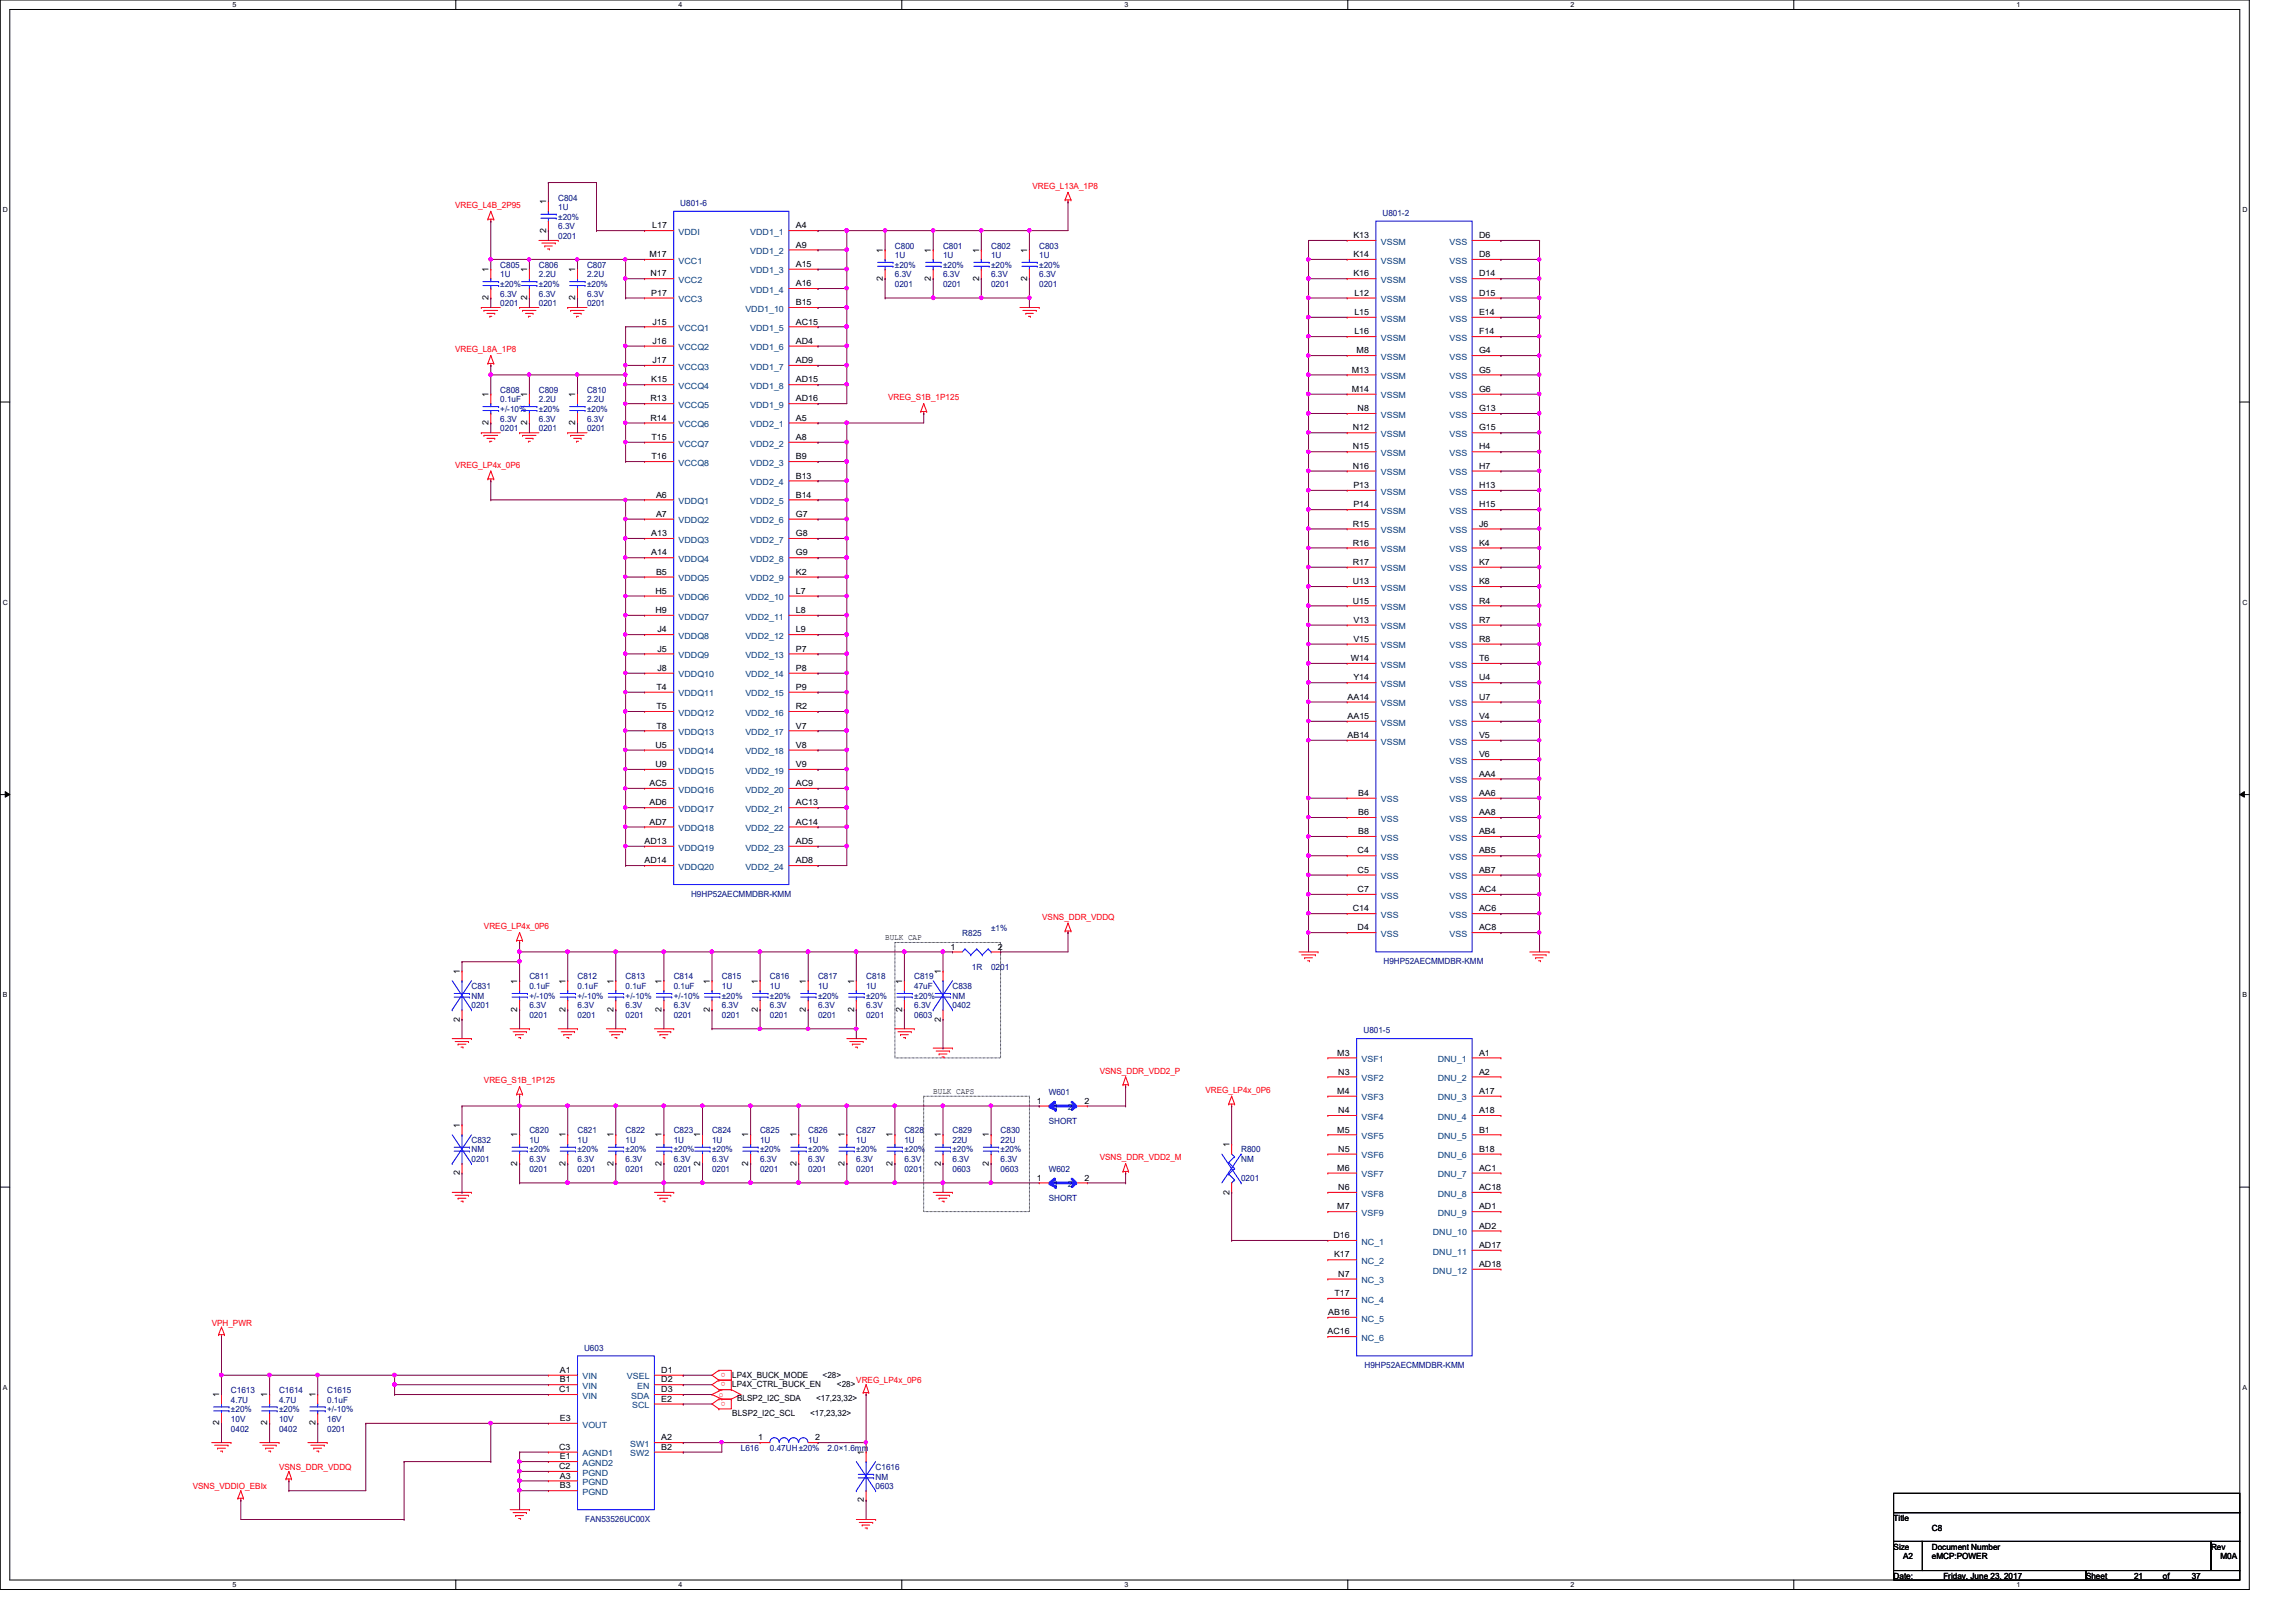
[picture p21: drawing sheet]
<svg xmlns="http://www.w3.org/2000/svg" width="297mm" height="210mm" viewBox="0 0 297 210" stroke-linecap="round" stroke-linejoin="round" font-family="sans-serif">
<defs><g id="words">
<g font-size="1.1" fill="#f00">
<text x="58.9" y="26.9">VREG_L4B_2P95</text>
<text x="133.6" y="24.4">VREG_L13A_1P8</text>
<text x="58.9" y="45.6">VREG_L8A_1P8</text>
<text x="114.9" y="51.8">VREG_S1B_1P125</text>
<text x="58.9" y="60.5">VREG_LP4x_0P6</text>
<text x="134.8" y="119">VSNS_DDR_VDDQ</text>
<text x="62.6" y="120.3">VREG_LP4x_0P6</text>
<text x="62.6" y="140.2">VREG_S1B_1P125</text>
<text x="142.3" y="138.9">VSNS_DDR_VDD2_P</text>
<text x="156" y="141.4">VREG_LP4x_0P6</text>
<text x="142.3" y="150.2">VSNS_DDR_VDD2_M</text>
<text x="27.4" y="171.5">VPH_PWR</text>
<text x="93.8" y="177.7" transform="rotate(180 93.8 177.7)">o</text>
<text x="93.8" y="178.9" transform="rotate(180 93.8 178.9)">o</text>
<text x="110.8" y="179">VREG_LP4x_0P6</text>
<text x="93" y="180.8">o</text>
<text x="93.8" y="181.4" transform="rotate(180 93.8 181.4)">o</text>
<text x="36.1" y="190.2">VSNS_DDR_VDDQ</text>
<text x="24.9" y="192.7">VSNS_VDDIO_EBIx</text>
</g>
<g font-size="1.1">
<text x="70.7" y="26.5" transform="rotate(-90 70.7 26.5)">1</text>
<text x="84.4" y="29.5">L17</text>
<text x="103" y="29.5">A4</text>
<text x="63.2" y="35.2" transform="rotate(-90 63.2 35.2)">1</text>
<text x="68.2" y="35.2" transform="rotate(-90 68.2 35.2)">1</text>
<text x="70.7" y="30.1" transform="rotate(-90 70.7 30.1)">2</text>
<text x="74.4" y="35.2" transform="rotate(-90 74.4 35.2)">1</text>
<text x="84" y="33.3">M17</text>
<text x="84.2" y="35.8">N17</text>
<text x="103" y="32">A9</text>
<text x="103" y="34.5">A15</text>
<text x="114.2" y="32.7" transform="rotate(-90 114.2 32.7)">1</text>
<text x="120.4" y="32.7" transform="rotate(-90 120.4 32.7)">1</text>
<text x="126.7" y="32.7" transform="rotate(-90 126.7 32.7)">1</text>
<text x="132.9" y="32.7" transform="rotate(-90 132.9 32.7)">1</text>
<text x="175.1" y="30.8">K13</text>
<text x="175.1" y="35.8">K16</text>
<text x="175.1" y="33.3">K14</text>
<text x="191.3" y="30.8">D6</text>
<text x="191.3" y="35.8">D14</text>
<text x="191.3" y="33.3">D8</text>
<text x="63.2" y="38.9" transform="rotate(-90 63.2 38.9)">2</text>
<text x="68.2" y="38.9" transform="rotate(-90 68.2 38.9)">2</text>
<text x="74.4" y="38.9" transform="rotate(-90 74.4 38.9)">2</text>
<text x="84.2" y="38.3">P17</text>
<text x="84.4" y="42">J15</text>
<text x="103" y="37">A16</text>
<text x="103" y="42">AC15</text>
<text x="103" y="39.5">B15</text>
<text x="114.2" y="36.4" transform="rotate(-90 114.2 36.4)">2</text>
<text x="120.4" y="36.4" transform="rotate(-90 120.4 36.4)">2</text>
<text x="126.7" y="36.4" transform="rotate(-90 126.7 36.4)">2</text>
<text x="132.9" y="36.4" transform="rotate(-90 132.9 36.4)">2</text>
<text x="175.2" y="40.8">L15</text>
<text x="175.2" y="38.3">L12</text>
<text x="191.3" y="40.8">E14</text>
<text x="191.3" y="38.3">D15</text>
<text x="84.4" y="44.5">J16</text>
<text x="84.4" y="47">J17</text>
<text x="103" y="44.5">AD4</text>
<text x="103" y="47">AD9</text>
<text x="175.2" y="43.3">L16</text>
<text x="175.5" y="45.7">M8</text>
<text x="191.3" y="45.7">G4</text>
<text x="191.3" y="43.3">F14</text>
<text x="63.2" y="51.4" transform="rotate(-90 63.2 51.4)">1</text>
<text x="68.2" y="51.4" transform="rotate(-90 68.2 51.4)">1</text>
<text x="74.4" y="51.4" transform="rotate(-90 74.4 51.4)">1</text>
<text x="84.2" y="51.9">R13</text>
<text x="84.2" y="49.5">K15</text>
<text x="103" y="49.5">AD15</text>
<text x="103" y="51.9">AD16</text>
<text x="174.9" y="50.7">M14</text>
<text x="174.9" y="48.2">M13</text>
<text x="175.6" y="53.2">N8</text>
<text x="191.3" y="50.7">G6</text>
<text x="191.3" y="48.2">G5</text>
<text x="191.3" y="53.2">G13</text>
<text x="63.2" y="55" transform="rotate(-90 63.2 55)">2</text>
<text x="68.2" y="55" transform="rotate(-90 68.2 55)">2</text>
<text x="74.4" y="55" transform="rotate(-90 74.4 55)">2</text>
<text x="84.2" y="54.4">R14</text>
<text x="84.3" y="56.9">T15</text>
<text x="84.3" y="59.4">T16</text>
<text x="103" y="54.4">A5</text>
<text x="103" y="56.9">A8</text>
<text x="103" y="59.4">B9</text>
<text x="175" y="55.7">N12</text>
<text x="175" y="58.2">N15</text>
<text x="191.3" y="55.7">G15</text>
<text x="191.3" y="58.2">H4</text>
<text x="84.9" y="64.4">A6</text>
<text x="103" y="61.9">B13</text>
<text x="103" y="64.4">B14</text>
<text x="175" y="60.7">N16</text>
<text x="175.1" y="65.7">P14</text>
<text x="175.1" y="63.2">P13</text>
<text x="191.3" y="63.2">H13</text>
<text x="191.3" y="60.7">H7</text>
<text x="191.3" y="65.7">H15</text>
<text x="84.2" y="69.4">A13</text>
<text x="84.2" y="71.9">A14</text>
<text x="84.9" y="66.9">A7</text>
<text x="103" y="69.4">G8</text>
<text x="103" y="66.9">G7</text>
<text x="103" y="71.9">G9</text>
<text x="175" y="70.6">R16</text>
<text x="175" y="68.2">R15</text>
<text x="191.3" y="68.2">J6</text>
<text x="191.3" y="70.6">K4</text>
<text x="84.8" y="76.8">H5</text>
<text x="84.9" y="74.4">B5</text>
<text x="103" y="74.4">K2</text>
<text x="103" y="76.8">L7</text>
<text x="175" y="73.1">R17</text>
<text x="175" y="75.6">U13</text>
<text x="191.3" y="73.1">K7</text>
<text x="191.3" y="75.6">K8</text>
<text x="84.8" y="79.3">H9</text>
<text x="85" y="81.8">J4</text>
<text x="103" y="81.8">L9</text>
<text x="103" y="79.3">L8</text>
<text x="175" y="78.1">U15</text>
<text x="175.1" y="80.6">V13</text>
<text x="175.1" y="83.1">V15</text>
<text x="191.3" y="80.6">R7</text>
<text x="191.3" y="78.1">R4</text>
<text x="191.3" y="83.1">R8</text>
<text x="84.9" y="89.3">T4</text>
<text x="85" y="84.3">J5</text>
<text x="85" y="86.8">J8</text>
<text x="103" y="89.3">P9</text>
<text x="103" y="86.8">P8</text>
<text x="103" y="84.3">P7</text>
<text x="174.7" y="85.6">W14</text>
<text x="175.1" y="88.1">Y14</text>
<text x="191.3" y="88.1">U4</text>
<text x="191.3" y="85.6">T6</text>
<text x="84.9" y="91.8">T5</text>
<text x="84.9" y="94.3">T8</text>
<text x="103" y="94.3">V7</text>
<text x="103" y="91.8">R2</text>
<text x="174.3" y="93">AA15</text>
<text x="174.3" y="95.5">AB14</text>
<text x="174.3" y="90.6">AA14</text>
<text x="191.3" y="90.6">U7</text>
<text x="191.3" y="95.5">V5</text>
<text x="191.3" y="93">V4</text>
<text x="84" y="101.7">AC5</text>
<text x="84.8" y="96.8">U5</text>
<text x="84.8" y="99.3">U9</text>
<text x="103" y="96.8">V8</text>
<text x="103" y="101.7">AC9</text>
<text x="103" y="99.3">V9</text>
<text x="191.3" y="100.5">AA4</text>
<text x="191.3" y="98">V6</text>
<text x="84" y="104.2">AD6</text>
<text x="84" y="106.7">AD7</text>
<text x="103" y="104.2">AC13</text>
<text x="103" y="106.7">AC14</text>
<text x="175.7" y="103">B4</text>
<text x="175.7" y="107.9">B8</text>
<text x="175.7" y="105.5">B6</text>
<text x="191.3" y="105.5">AA8</text>
<text x="191.3" y="103">AA6</text>
<text x="191.3" y="107.9">AB4</text>
<text x="83.4" y="109.2">AD13</text>
<text x="83.4" y="111.7">AD14</text>
<text x="103" y="109.2">AD5</text>
<text x="103" y="111.7">AD8</text>
<text x="175.6" y="112.9">C5</text>
<text x="175.6" y="110.4">C4</text>
<text x="191.3" y="110.4">AB5</text>
<text x="191.3" y="112.9">AB7</text>
<text x="175" y="117.9">C14</text>
<text x="175.6" y="115.4">C7</text>
<text x="191.3" y="117.9">AC6</text>
<text x="191.3" y="115.4">AC4</text>
<text x="114.5" y="121.6">BULK CAP</text>
<text x="123" y="122.9">1</text>
<text x="129.1" y="122.9">2</text>
<text x="175.6" y="120.4">D4</text>
<text x="191.3" y="120.4">AC8</text>
<text x="59.5" y="126" transform="rotate(-90 59.5 126)">1</text>
<text x="66.9" y="130.9" transform="rotate(-90 66.9 130.9)">2</text>
<text x="66.9" y="127.3" transform="rotate(-90 66.9 127.3)">1</text>
<text x="73.1" y="130.9" transform="rotate(-90 73.1 130.9)">2</text>
<text x="73.1" y="127.3" transform="rotate(-90 73.1 127.3)">1</text>
<text x="79.4" y="130.9" transform="rotate(-90 79.4 130.9)">2</text>
<text x="79.4" y="127.3" transform="rotate(-90 79.4 127.3)">1</text>
<text x="85.6" y="130.9" transform="rotate(-90 85.6 130.9)">2</text>
<text x="85.6" y="127.3" transform="rotate(-90 85.6 127.3)">1</text>
<text x="91.8" y="130.9" transform="rotate(-90 91.8 130.9)">2</text>
<text x="91.8" y="127.3" transform="rotate(-90 91.8 127.3)">1</text>
<text x="98" y="130.9" transform="rotate(-90 98 130.9)">2</text>
<text x="98" y="127.3" transform="rotate(-90 98 127.3)">1</text>
<text x="104.3" y="130.9" transform="rotate(-90 104.3 130.9)">2</text>
<text x="104.3" y="127.3" transform="rotate(-90 104.3 127.3)">1</text>
<text x="110.5" y="130.9" transform="rotate(-90 110.5 130.9)">2</text>
<text x="110.5" y="127.3" transform="rotate(-90 110.5 127.3)">1</text>
<text x="116.7" y="130.9" transform="rotate(-90 116.7 130.9)">2</text>
<text x="116.7" y="127.3" transform="rotate(-90 116.7 127.3)">1</text>
<text x="121.7" y="126" transform="rotate(-90 121.7 126)">1</text>
<text x="59.5" y="132.2" transform="rotate(-90 59.5 132.2)">2</text>
<text x="121.7" y="132.2" transform="rotate(-90 121.7 132.2)">2</text>
<text x="173" y="136.6">M3</text>
<text x="191.3" y="136.6">A1</text>
<text x="120.7" y="141.6">BULK CAPS</text>
<text x="134.2" y="142.8">1</text>
<text x="140.3" y="142.8">2</text>
<text x="173" y="141.6">M4</text>
<text x="173.1" y="139.1">N3</text>
<text x="191.3" y="139.1">A2</text>
<text x="191.3" y="141.6">A17</text>
<text x="59.5" y="146" transform="rotate(-90 59.5 146)">1</text>
<text x="66.9" y="147.2" transform="rotate(-90 66.9 147.2)">1</text>
<text x="73.1" y="147.2" transform="rotate(-90 73.1 147.2)">1</text>
<text x="79.4" y="147.2" transform="rotate(-90 79.4 147.2)">1</text>
<text x="85.6" y="147.2" transform="rotate(-90 85.6 147.2)">1</text>
<text x="90.6" y="147.2" transform="rotate(-90 90.6 147.2)">1</text>
<text x="96.8" y="147.2" transform="rotate(-90 96.8 147.2)">1</text>
<text x="103" y="147.2" transform="rotate(-90 103 147.2)">1</text>
<text x="109.3" y="147.2" transform="rotate(-90 109.3 147.2)">1</text>
<text x="115.5" y="147.2" transform="rotate(-90 115.5 147.2)">1</text>
<text x="121.7" y="147.2" transform="rotate(-90 121.7 147.2)">1</text>
<text x="127.9" y="147.2" transform="rotate(-90 127.9 147.2)">1</text>
<text x="159" y="148.5" transform="rotate(-90 159 148.5)">1</text>
<text x="173" y="146.6">M5</text>
<text x="173.1" y="144.1">N4</text>
<text x="173.1" y="149.1">N5</text>
<text x="191.3" y="144.1">A18</text>
<text x="191.3" y="146.6">B1</text>
<text x="191.3" y="149.1">B18</text>
<text x="59.5" y="152.1" transform="rotate(-90 59.5 152.1)">2</text>
<text x="66.9" y="150.9" transform="rotate(-90 66.9 150.9)">2</text>
<text x="73.1" y="150.9" transform="rotate(-90 73.1 150.9)">2</text>
<text x="79.4" y="150.9" transform="rotate(-90 79.4 150.9)">2</text>
<text x="85.6" y="150.9" transform="rotate(-90 85.6 150.9)">2</text>
<text x="90.6" y="150.9" transform="rotate(-90 90.6 150.9)">2</text>
<text x="96.8" y="150.9" transform="rotate(-90 96.8 150.9)">2</text>
<text x="103" y="150.9" transform="rotate(-90 103 150.9)">2</text>
<text x="109.3" y="150.9" transform="rotate(-90 109.3 150.9)">2</text>
<text x="115.5" y="150.9" transform="rotate(-90 115.5 150.9)">2</text>
<text x="121.7" y="150.9" transform="rotate(-90 121.7 150.9)">2</text>
<text x="127.9" y="150.9" transform="rotate(-90 127.9 150.9)">2</text>
<text x="134.2" y="152.8">1</text>
<text x="140.3" y="152.8">2</text>
<text x="159" y="154.6" transform="rotate(-90 159 154.6)">2</text>
<text x="173" y="151.5">M6</text>
<text x="173.1" y="154">N6</text>
<text x="191.3" y="151.5">AC1</text>
<text x="191.3" y="154">AC18</text>
<text x="172.5" y="160.2">D16</text>
<text x="173" y="156.5">M7</text>
<text x="191.3" y="156.5">AD1</text>
<text x="191.3" y="159">AD2</text>
<text x="191.3" y="161.5">AD17</text>
<text x="172.6" y="162.7">K17</text>
<text x="172.6" y="167.7">T17</text>
<text x="173.1" y="165.2">N7</text>
<text x="191.3" y="164">AD18</text>
<text x="171.7" y="172.7">AC16</text>
<text x="171.8" y="170.2">AB16</text>
<text x="72.4" y="177.7">A1</text>
<text x="72.4" y="178.9">B1</text>
<text x="85.6" y="178.9">D2</text>
<text x="85.6" y="177.7">D1</text>
<text x="94.7" y="178.3">LP4X_BUCK_MODE</text>
<text x="94.7" y="179.5">LP4X_CTRL_BUCK_EN</text>
<text x="106.4" y="178.3">&lt;28&gt;</text>
<text x="108.3" y="179.5">&lt;28&gt;</text>
<text x="28.4" y="184.4" transform="rotate(-90 28.4 184.4)">2</text>
<text x="28.4" y="180.8" transform="rotate(-90 28.4 180.8)">1</text>
<text x="34.6" y="184.4" transform="rotate(-90 34.6 184.4)">2</text>
<text x="34.6" y="180.8" transform="rotate(-90 34.6 180.8)">1</text>
<text x="40.8" y="184.4" transform="rotate(-90 40.8 184.4)">2</text>
<text x="40.8" y="180.8" transform="rotate(-90 40.8 180.8)">1</text>
<text x="72.3" y="180.2">C1</text>
<text x="72.4" y="183.9">E3</text>
<text x="85.6" y="181.4">E2</text>
<text x="85.6" y="180.2">D3</text>
<text x="94.7" y="183.3">BLSP2_I2C_SCL</text>
<text x="95.4" y="181.3">BLSP2_I2C_SDA</text>
<text x="104.8" y="183.3">&lt;17,23,32&gt;</text>
<text x="105.6" y="181.3">&lt;17,23,32&gt;</text>
<text x="72.3" y="187.6">C3</text>
<text x="72.3" y="190.1">C2</text>
<text x="72.4" y="188.8">E1</text>
<text x="72.4" y="191.3">A3</text>
<text x="85.6" y="187.6">B2</text>
<text x="85.6" y="186.4">A2</text>
<text x="98.1" y="186.4">1</text>
<text x="105.4" y="186.4">2</text>
<text x="111.8" y="188.3" transform="rotate(-90 111.8 188.3)">1</text>
<text x="72.4" y="192.6">B3</text>
<text x="111.8" y="194.4" transform="rotate(-90 111.8 194.4)">2</text>
<text x="245" y="196.8">Title</text>
<text x="245" y="200.5">Size</text>
<text x="246.2" y="201.8">A2</text>
<text x="249.9" y="200.5">Document Number</text>
<text x="249.9" y="201.8">eMCP:POWER</text>
<text x="249.9" y="198.1">C8</text>
<text x="286" y="200.5">Rev</text>
<text x="287.3" y="201.8">M0A</text>
<text x="245" y="204.3">Date:</text>
<text x="251.4" y="204.3">Friday, June 23, 2017</text>
<text x="269.9" y="204.3">Sheet</text>
<text x="276.1" y="204.3">21</text>
<text x="279.8" y="204.3">of</text>
<text x="283.5" y="204.3">37</text>
</g>
<g font-size="1.1" fill="#000080">
<text x="72.2" y="26">C804</text>
<text x="72.2" y="27.2">1U</text>
<text x="72.2" y="29.7">6.3V</text>
<text x="72.2" y="28.4">±20%</text>
<text x="88" y="26.7">U801-6</text>
<text x="178.9" y="27.9">U801-2</text>
<text x="64.7" y="34.6">C805</text>
<text x="64.7" y="35.9">1U</text>
<text x="69.7" y="34.6">C806</text>
<text x="69.7" y="35.9">2.2U</text>
<text x="72.2" y="30.9">0201</text>
<text x="75.9" y="34.6">C807</text>
<text x="75.9" y="35.9">2.2U</text>
<text x="115.8" y="32.2">C800</text>
<text x="115.8" y="33.4">1U</text>
<text x="115.8" y="35.9">6.3V</text>
<text x="115.8" y="34.6">±20%</text>
<text x="122" y="32.2">C801</text>
<text x="122" y="33.4">1U</text>
<text x="122" y="35.9">6.3V</text>
<text x="122" y="34.6">±20%</text>
<text x="128.2" y="32.2">C802</text>
<text x="128.2" y="33.4">1U</text>
<text x="128.2" y="35.9">6.3V</text>
<text x="128.2" y="34.6">±20%</text>
<text x="134.4" y="32.2">C803</text>
<text x="134.4" y="33.4">1U</text>
<text x="134.4" y="35.9">6.3V</text>
<text x="134.4" y="34.6">±20%</text>
<text x="64.7" y="39.6">0201</text>
<text x="64.7" y="38.4">6.3V</text>
<text x="64.7" y="37.1">±20%</text>
<text x="69.7" y="39.6">0201</text>
<text x="69.7" y="38.4">6.3V</text>
<text x="69.7" y="37.1">±20%</text>
<text x="75.9" y="39.6">0201</text>
<text x="75.9" y="38.4">6.3V</text>
<text x="75.9" y="37.1">±20%</text>
<text x="115.8" y="37.1">0201</text>
<text x="122" y="37.1">0201</text>
<text x="128.2" y="37.1">0201</text>
<text x="134.4" y="37.1">0201</text>
<text x="64.7" y="50.8">C808</text>
<text x="64.7" y="52.1">0.1uF</text>
<text x="64.7" y="53.3">+/-10%</text>
<text x="69.7" y="50.8">C809</text>
<text x="69.7" y="52.1">2.2U</text>
<text x="69.7" y="53.3">±20%</text>
<text x="75.9" y="50.8">C810</text>
<text x="75.9" y="52.1">2.2U</text>
<text x="75.9" y="53.3">±20%</text>
<text x="64.7" y="55.8">0201</text>
<text x="64.7" y="54.6">6.3V</text>
<text x="69.7" y="55.8">0201</text>
<text x="69.7" y="54.6">6.3V</text>
<text x="75.9" y="55.8">0201</text>
<text x="75.9" y="54.6">6.3V</text>
<text x="89.4" y="116">H9HP52AECMMDBR-KMM</text>
<text x="124.5" y="121.2">R825</text>
<text x="125.7" y="125.5">1R</text>
<text x="128.2" y="120.5">±1%</text>
<text x="128.2" y="125.5">0201</text>
<text x="179" y="124.8">H9HP52AECMMDBR-KMM</text>
<text x="61" y="128">C831</text>
<text x="61" y="129.2">NM</text>
<text x="61" y="130.5">0201</text>
<text x="68.5" y="126.7">C811</text>
<text x="68.5" y="128">0.1uF</text>
<text x="68.5" y="131.7">0201</text>
<text x="68.5" y="130.5">6.3V</text>
<text x="68.5" y="129.2">+/-10%</text>
<text x="74.7" y="126.7">C812</text>
<text x="74.7" y="128">0.1uF</text>
<text x="74.7" y="131.7">0201</text>
<text x="74.7" y="130.5">6.3V</text>
<text x="74.7" y="129.2">+/-10%</text>
<text x="80.9" y="126.7">C813</text>
<text x="80.9" y="128">0.1uF</text>
<text x="80.9" y="131.7">0201</text>
<text x="80.9" y="130.5">6.3V</text>
<text x="80.9" y="129.2">+/-10%</text>
<text x="87.2" y="126.7">C814</text>
<text x="87.2" y="128">0.1uF</text>
<text x="87.2" y="131.7">0201</text>
<text x="87.2" y="130.5">6.3V</text>
<text x="87.2" y="129.2">+/-10%</text>
<text x="93.4" y="126.7">C815</text>
<text x="93.4" y="128">1U</text>
<text x="93.4" y="131.7">0201</text>
<text x="93.4" y="130.5">6.3V</text>
<text x="93.4" y="129.2">±20%</text>
<text x="99.6" y="126.7">C816</text>
<text x="99.6" y="128">1U</text>
<text x="99.6" y="131.7">0201</text>
<text x="99.6" y="130.5">6.3V</text>
<text x="99.6" y="129.2">±20%</text>
<text x="105.8" y="126.7">C817</text>
<text x="105.8" y="128">1U</text>
<text x="105.8" y="131.7">0201</text>
<text x="105.8" y="130.5">6.3V</text>
<text x="105.8" y="129.2">±20%</text>
<text x="112.1" y="126.7">C818</text>
<text x="112.1" y="128">1U</text>
<text x="112.1" y="131.7">0201</text>
<text x="112.1" y="130.5">6.3V</text>
<text x="112.1" y="129.2">±20%</text>
<text x="118.3" y="126.7">C819</text>
<text x="118.3" y="128">47uF</text>
<text x="118.3" y="131.7">0603</text>
<text x="118.3" y="130.5">6.3V</text>
<text x="118.3" y="129.2">±20%</text>
<text x="123.2" y="128">C838</text>
<text x="123.2" y="129.2">NM</text>
<text x="123.2" y="130.5">0402</text>
<text x="176.4" y="133.7">U801-5</text>
<text x="135.7" y="141.7">W601</text>
<text x="61" y="147.9">C832</text>
<text x="61" y="149.1">NM</text>
<text x="68.5" y="146.6">C820</text>
<text x="68.5" y="147.9">1U</text>
<text x="68.5" y="149.1">±20%</text>
<text x="74.7" y="146.6">C821</text>
<text x="74.7" y="147.9">1U</text>
<text x="74.7" y="149.1">±20%</text>
<text x="80.9" y="146.6">C822</text>
<text x="80.9" y="147.9">1U</text>
<text x="80.9" y="149.1">±20%</text>
<text x="87.2" y="146.6">C823</text>
<text x="87.2" y="147.9">1U</text>
<text x="87.2" y="149.1">±20%</text>
<text x="92.1" y="146.6">C824</text>
<text x="92.1" y="147.9">1U</text>
<text x="92.1" y="149.1">±20%</text>
<text x="98.3" y="146.6">C825</text>
<text x="98.3" y="147.9">1U</text>
<text x="98.3" y="149.1">±20%</text>
<text x="104.6" y="146.6">C826</text>
<text x="104.6" y="147.9">1U</text>
<text x="104.6" y="149.1">±20%</text>
<text x="110.8" y="146.6">C827</text>
<text x="110.8" y="147.9">1U</text>
<text x="110.8" y="149.1">±20%</text>
<text x="117" y="146.6">C828</text>
<text x="117" y="147.9">1U</text>
<text x="117" y="149.1">±20%</text>
<text x="123.2" y="146.6">C829</text>
<text x="123.2" y="147.9">22U</text>
<text x="123.2" y="149.1">±20%</text>
<text x="129.5" y="146.6">C830</text>
<text x="129.5" y="147.9">22U</text>
<text x="129.5" y="149.1">±20%</text>
<text x="135.7" y="145.4">SHORT</text>
<text x="160.6" y="149.1">R800</text>
<text x="61" y="150.4">0201</text>
<text x="68.5" y="151.6">0201</text>
<text x="68.5" y="150.4">6.3V</text>
<text x="74.7" y="151.6">0201</text>
<text x="74.7" y="150.4">6.3V</text>
<text x="80.9" y="151.6">0201</text>
<text x="80.9" y="150.4">6.3V</text>
<text x="87.2" y="151.6">0201</text>
<text x="87.2" y="150.4">6.3V</text>
<text x="92.1" y="151.6">0201</text>
<text x="92.1" y="150.4">6.3V</text>
<text x="98.3" y="151.6">0201</text>
<text x="98.3" y="150.4">6.3V</text>
<text x="104.6" y="151.6">0201</text>
<text x="104.6" y="150.4">6.3V</text>
<text x="110.8" y="151.6">0201</text>
<text x="110.8" y="150.4">6.3V</text>
<text x="117" y="151.6">0201</text>
<text x="117" y="150.4">6.3V</text>
<text x="123.2" y="151.6">0603</text>
<text x="123.2" y="150.4">6.3V</text>
<text x="129.5" y="151.6">0603</text>
<text x="129.5" y="150.4">6.3V</text>
<text x="135.7" y="151.6">W602</text>
<text x="135.7" y="155.4">SHORT</text>
<text x="160.6" y="150.4">NM</text>
<text x="160.6" y="152.9">0201</text>
<text x="75.6" y="174.8">U603</text>
<text x="176.5" y="177">H9HP52AECMMDBR-KMM</text>
<text x="29.9" y="180.3">C1613</text>
<text x="29.9" y="181.5">4.7U</text>
<text x="29.9" y="185.3">0402</text>
<text x="29.9" y="184">10V</text>
<text x="29.9" y="182.8">±20%</text>
<text x="36.1" y="180.3">C1614</text>
<text x="36.1" y="181.5">4.7U</text>
<text x="36.1" y="185.3">0402</text>
<text x="36.1" y="184">10V</text>
<text x="36.1" y="182.8">±20%</text>
<text x="42.3" y="180.3">C1615</text>
<text x="42.3" y="181.5">0.1uF</text>
<text x="42.3" y="185.3">0201</text>
<text x="42.3" y="184">16V</text>
<text x="42.3" y="182.8">+/-10%</text>
<text x="95.8" y="187.7">L616</text>
<text x="99.6" y="187.7">0.47UH±20%</text>
<text x="107.1" y="187.7">2.0×1.6mm</text>
<text x="113.3" y="190.2">C1616</text>
<text x="113.3" y="191.5">NM</text>
<text x="75.7" y="196.9">FAN53526UC00X</text>
<text x="113.3" y="192.7">0603</text>
</g>
<g font-size="1.1" fill="#004080">
<text x="87.8" y="30.4">VDDI</text>
<text x="87.8" y="34.1">VCC1</text>
<text x="97.1" y="30.4">VDD1_1</text>
<text x="97.1" y="32.9">VDD1_2</text>
<text x="97.1" y="35.4">VDD1_3</text>
<text x="178.6" y="31.7">VSSM</text>
<text x="178.6" y="34.1">VSSM</text>
<text x="187.5" y="31.7">VSS</text>
<text x="187.5" y="34.1">VSS</text>
<text x="87.8" y="36.6">VCC2</text>
<text x="87.8" y="39.1">VCC3</text>
<text x="96.4" y="40.3">VDD1_10</text>
<text x="97.1" y="37.9">VDD1_4</text>
<text x="178.6" y="36.6">VSSM</text>
<text x="178.6" y="41.6">VSSM</text>
<text x="178.6" y="39.1">VSSM</text>
<text x="187.5" y="36.6">VSS</text>
<text x="187.5" y="41.6">VSS</text>
<text x="187.5" y="39.1">VSS</text>
<text x="87.8" y="42.8">VCCQ1</text>
<text x="87.8" y="45.3">VCCQ2</text>
<text x="87.8" y="47.8">VCCQ3</text>
<text x="97.1" y="42.8">VDD1_5</text>
<text x="97.1" y="45.3">VDD1_6</text>
<text x="97.1" y="47.8">VDD1_7</text>
<text x="178.6" y="46.6">VSSM</text>
<text x="178.6" y="44.1">VSSM</text>
<text x="187.5" y="46.6">VSS</text>
<text x="187.5" y="44.1">VSS</text>
<text x="87.8" y="50.3">VCCQ4</text>
<text x="87.8" y="52.8">VCCQ5</text>
<text x="97.1" y="50.3">VDD1_8</text>
<text x="97.1" y="52.8">VDD1_9</text>
<text x="178.6" y="51.6">VSSM</text>
<text x="178.6" y="49.1">VSSM</text>
<text x="187.5" y="51.6">VSS</text>
<text x="187.5" y="49.1">VSS</text>
<text x="87.8" y="55.3">VCCQ6</text>
<text x="87.8" y="57.8">VCCQ7</text>
<text x="97.1" y="55.3">VDD2_1</text>
<text x="97.1" y="57.8">VDD2_2</text>
<text x="178.6" y="56.6">VSSM</text>
<text x="178.6" y="54.1">VSSM</text>
<text x="178.6" y="59">VSSM</text>
<text x="187.5" y="56.6">VSS</text>
<text x="187.5" y="54.1">VSS</text>
<text x="187.5" y="59">VSS</text>
<text x="87.8" y="60.3">VCCQ8</text>
<text x="87.8" y="65.2">VDDQ1</text>
<text x="97.1" y="60.3">VDD2_3</text>
<text x="97.1" y="62.8">VDD2_4</text>
<text x="97.1" y="65.2">VDD2_5</text>
<text x="178.6" y="61.5">VSSM</text>
<text x="178.6" y="64">VSSM</text>
<text x="187.5" y="64">VSS</text>
<text x="187.5" y="61.5">VSS</text>
<text x="87.8" y="67.7">VDDQ2</text>
<text x="87.8" y="70.2">VDDQ3</text>
<text x="97.1" y="70.2">VDD2_7</text>
<text x="97.1" y="67.7">VDD2_6</text>
<text x="178.6" y="66.5">VSSM</text>
<text x="178.6" y="71.5">VSSM</text>
<text x="178.6" y="69">VSSM</text>
<text x="187.5" y="69">VSS</text>
<text x="187.5" y="66.5">VSS</text>
<text x="187.5" y="71.5">VSS</text>
<text x="87.8" y="77.7">VDDQ6</text>
<text x="87.8" y="72.7">VDDQ4</text>
<text x="87.8" y="75.2">VDDQ5</text>
<text x="96.4" y="77.7">VDD2_10</text>
<text x="97.1" y="72.7">VDD2_8</text>
<text x="97.1" y="75.2">VDD2_9</text>
<text x="178.6" y="74">VSSM</text>
<text x="178.6" y="76.5">VSSM</text>
<text x="187.5" y="74">VSS</text>
<text x="187.5" y="76.5">VSS</text>
<text x="87.8" y="80.2">VDDQ7</text>
<text x="87.8" y="82.7">VDDQ8</text>
<text x="96.4" y="82.7">VDD2_12</text>
<text x="96.4" y="80.2">VDD2_11</text>
<text x="178.6" y="79">VSSM</text>
<text x="178.6" y="81.4">VSSM</text>
<text x="178.6" y="83.9">VSSM</text>
<text x="187.5" y="81.4">VSS</text>
<text x="187.5" y="79">VSS</text>
<text x="187.5" y="83.9">VSS</text>
<text x="87.8" y="85.2">VDDQ9</text>
<text x="87.8" y="87.7">VDDQ10</text>
<text x="96.4" y="87.7">VDD2_14</text>
<text x="96.4" y="85.2">VDD2_13</text>
<text x="178.6" y="86.4">VSSM</text>
<text x="178.6" y="88.9">VSSM</text>
<text x="187.5" y="88.9">VSS</text>
<text x="187.5" y="86.4">VSS</text>
<text x="87.8" y="90.1">VDDQ11</text>
<text x="87.8" y="92.6">VDDQ12</text>
<text x="87.8" y="95.1">VDDQ13</text>
<text x="96.4" y="90.1">VDD2_15</text>
<text x="96.4" y="95.1">VDD2_17</text>
<text x="96.4" y="92.6">VDD2_16</text>
<text x="178.6" y="93.9">VSSM</text>
<text x="178.6" y="91.4">VSSM</text>
<text x="187.5" y="91.4">VSS</text>
<text x="187.5" y="93.9">VSS</text>
<text x="87.8" y="97.6">VDDQ14</text>
<text x="87.8" y="100.1">VDDQ15</text>
<text x="96.4" y="97.6">VDD2_18</text>
<text x="96.4" y="100.1">VDD2_19</text>
<text x="178.6" y="96.4">VSSM</text>
<text x="187.5" y="101.3">VSS</text>
<text x="187.5" y="96.4">VSS</text>
<text x="187.5" y="98.8">VSS</text>
<text x="87.8" y="102.6">VDDQ16</text>
<text x="87.8" y="105.1">VDDQ17</text>
<text x="87.8" y="107.6">VDDQ18</text>
<text x="96.4" y="102.6">VDD2_20</text>
<text x="96.4" y="105.1">VDD2_21</text>
<text x="96.4" y="107.6">VDD2_22</text>
<text x="178.6" y="103.8">VSS</text>
<text x="178.6" y="106.3">VSS</text>
<text x="187.5" y="106.3">VSS</text>
<text x="187.5" y="103.8">VSS</text>
<text x="87.8" y="110.1">VDDQ19</text>
<text x="87.8" y="112.6">VDDQ20</text>
<text x="96.4" y="110.1">VDD2_23</text>
<text x="96.4" y="112.6">VDD2_24</text>
<text x="178.6" y="108.8">VSS</text>
<text x="178.6" y="113.8">VSS</text>
<text x="178.6" y="111.3">VSS</text>
<text x="187.5" y="111.3">VSS</text>
<text x="187.5" y="108.8">VSS</text>
<text x="187.5" y="113.8">VSS</text>
<text x="178.6" y="118.8">VSS</text>
<text x="178.6" y="116.3">VSS</text>
<text x="187.5" y="118.8">VSS</text>
<text x="187.5" y="116.3">VSS</text>
<text x="178.6" y="121.2">VSS</text>
<text x="187.5" y="121.2">VSS</text>
<text x="176.1" y="137.5">VSF1</text>
<text x="186" y="137.5">DNU_1</text>
<text x="136.3" y="143.7">1</text>
<text x="138.1" y="143.7">2</text>
<text x="176.1" y="139.9">VSF2</text>
<text x="176.1" y="142.4">VSF3</text>
<text x="186" y="139.9">DNU_2</text>
<text x="186" y="142.4">DNU_3</text>
<text x="176.1" y="144.9">VSF4</text>
<text x="176.1" y="147.4">VSF5</text>
<text x="176.1" y="149.9">VSF6</text>
<text x="186" y="144.9">DNU_4</text>
<text x="186" y="147.4">DNU_5</text>
<text x="186" y="149.9">DNU_6</text>
<text x="136.3" y="153.6">1</text>
<text x="138.1" y="153.6">2</text>
<text x="176.1" y="152.4">VSF7</text>
<text x="176.1" y="154.9">VSF8</text>
<text x="186" y="152.4">DNU_7</text>
<text x="186" y="154.9">DNU_8</text>
<text x="176.1" y="157.4">VSF9</text>
<text x="176.1" y="161.1">NC_1</text>
<text x="185.4" y="159.9">DNU_10</text>
<text x="186" y="157.4">DNU_9</text>
<text x="176.1" y="163.6">NC_2</text>
<text x="176.1" y="166.1">NC_3</text>
<text x="185.4" y="162.3">DNU_11</text>
<text x="185.4" y="164.8">DNU_12</text>
<text x="176.1" y="168.6">NC_4</text>
<text x="176.1" y="171">NC_5</text>
<text x="176.1" y="173.5">NC_6</text>
<text x="75.4" y="178.5">VIN</text>
<text x="75.4" y="179.7">VIN</text>
<text x="81.1" y="178.5">VSEL</text>
<text x="82.4" y="179.7">EN</text>
<text x="75.4" y="181">VIN</text>
<text x="75.4" y="184.7">VOUT</text>
<text x="81.7" y="181">SDA</text>
<text x="81.8" y="182.2">SCL</text>
<text x="75.4" y="188.5">AGND1</text>
<text x="75.4" y="189.7">AGND2</text>
<text x="75.4" y="191">PGND</text>
<text x="81.5" y="188.5">SW2</text>
<text x="81.5" y="187.2">SW1</text>
<text x="75.4" y="192.2">PGND</text>
<text x="75.4" y="193.5">PGND</text>
</g>
<g font-size=".9">
<text x="30.1" y=".9">5</text>
<text x="87.8" y=".9">4</text>
<text x="145.5" y=".9">3</text>
<text x="203.2" y=".9">2</text>
<text x="260.9" y=".9">1</text>
<text x=".4" y="27.4">D</text>
<text x="290.1" y="27.4">D</text>
<text x=".4" y="78.2">C</text>
<text x="290.1" y="78.2">C</text>
<text x=".4" y="129">B</text>
<text x="290.1" y="129">B</text>
<text x=".4" y="179.8">A</text>
<text x="290.1" y="179.8">A</text>
<text x="30.1" y="205.4">5</text>
<text x="87.8" y="205.4">4</text>
<text x="145.5" y="205.4">3</text>
<text x="203.2" y="205.4">2</text>
<text x="260.9" y="205.4">1</text>
</g>
</g></defs>
<path d="M0 0h291v205.7h-291zM1.3 1.2h288.5v203.3h-288.5z" fill="none" stroke="#000" stroke-width=".13"/>
<g fill="#fff">
<path d="M30.1 .1h.5v1h-.5z"/>
<path d="M30.1 204.6h.5v1h-.5z"/>
</g>
<path d="M59 0v1.2M59 204.5v1.2" fill="none" stroke="#000" stroke-width=".13"/>
<g fill="#fff">
<path d="M87.8 .1h.5v1h-.5z"/>
<path d="M87.8 204.6h.5v1h-.5z"/>
</g>
<path d="M116.7 0v1.2M116.7 204.5v1.2" fill="none" stroke="#000" stroke-width=".13"/>
<g fill="#fff">
<path d="M145.5 .1h.5v1h-.5z"/>
<path d="M145.5 204.6h.5v1h-.5z"/>
</g>
<path d="M174.4 0v1.2M174.4 204.5v1.2" fill="none" stroke="#000" stroke-width=".13"/>
<g fill="#fff">
<path d="M203.2 .1h.5v1h-.5z"/>
<path d="M203.2 204.6h.5v1h-.5z"/>
</g>
<path d="M232.1 0v1.2M232.1 204.5v1.2" fill="none" stroke="#000" stroke-width=".13"/>
<g fill="#fff">
<path d="M260.9 .1h.5v1h-.5z"/>
<path d="M260.9 204.6h.5v1h-.5z"/>
<path d="M.4 26.6h.6v1h-.6z"/>
<path d="M290.1 26.6h.6v1h-.6z"/>
<path d="M.4 77.4h.6v1h-.6z"/>
<path d="M290.1 77.4h.6v1h-.6z"/>
</g>
<path d="M0 52h1.3M289.8 52h1.2" fill="none" stroke="#000" stroke-width=".13"/>
<g fill="#fff">
<path d="M.4 128.2h.6v1h-.6z"/>
<path d="M290.1 128.2h.6v1h-.6z"/>
</g>
<path d="M0 102.8h1.3M.7 102.4l.6 .4-.6 .4zM289.8 102.8l.6-.4v.8zM289.8 102.8h1.2" fill="none" stroke="#000" stroke-width=".13"/>
<path d="M.7 102.4l.6 .4-.6 .4zM289.8 102.8l.6-.4v.8z" fill="#000"/>
<g fill="#fff">
<path d="M.4 179h.5v1h-.5z"/>
<path d="M290.1 179h.6v1h-.6z"/>
</g>
<path d="M115.8 122h13.7v14.9h-13.7zM0 153.6h1.3M119.5 141.9h13.7v14.9h-13.7zM289.8 153.6h1.2M245 193.3h44.8v2.4h-44.8zM245 195.7h44.8v3.8h-44.8zM245 199.5h3.7v3.7h-3.7zM248.7 199.5h37.3v3.7h-37.3zM286 199.5h3.8v3.7h-3.8zM245 203.2h24.9v1.3h-24.9zM269.9 203.2h19.9v1.3h-19.9z" fill="none" stroke="#000" stroke-width=".13"/>
<g fill="none" stroke="#f00" stroke-width=".13">
<path d="M62.3 39.8h.1M62.3 39.8h2.4M63.1 28.4h.1M63.1 28.4h.8M63.5 28.6h.1M63.5 27.3h.1M63.5 28.4v.2M63.5 27.3l.4 1.1M63.5 27.3l-.4 1.1M63.9 28.4h.1M67.2 39.8h.1M67.2 39.8h2.5"/>
<path d="M69.7 31.1h2.5M70.1 31.5h1.7M70.5 31.8h.1M70.5 31.8h1M70.8 32.2h.3M71.1 32.2h.1M71.8 31.5h.1M72.2 31.1h.1M73.4 39.8h.1M73.4 39.8h2.5M131.9 39.8h2.5M134.4 39.8h.1"/>
<path d="M137.8 25.9h.1M137.8 25.9h.8M138.2 26.1h.1M138.2 24.9h.1M138.2 25.9v.2M138.2 24.9l.4 1M138.2 24.9l-.4 1M138.6 25.9h.1M174.3 31.1h.1M174.3 36.1h.1M174.3 33.6h.1M174.3 38.6h.1"/>
<path d="M174.3 31.1h3.7M174.3 36.1h3.7M174.3 33.6h3.7M174.3 38.6h3.7M190.5 31.1h3.7M190.5 36.1h3.7M190.5 33.6h3.7M190.5 38.6h3.7M194.2 31.1h.1M194.2 36.1h.1M194.2 33.6h.1M194.2 38.6h.1"/>
<path d="M62.3 56h.1M62.3 56h2.4M62.6 40.2h.1M62.6 56.3h.1M62.6 40.2h1.8M62.6 56.3h1.8M63 40.6h1M63 56.7h1M63.1 47h.1M63.1 47h.8M63.4 40.9h.1M63.4 57.1h.1"/>
<path d="M63.4 40.9h.2M63.4 57.1h.2M63.5 47.3h.1M63.5 46h.1M63.5 47v.3M63.5 46l.4 1M63.5 46l-.4 1M63.9 47h.1M64 40.6h.1M64 56.7h.1M67.2 56h.1M67.2 56h2.5"/>
<path d="M67.6 40.2h.1M67.6 56.3h.1M67.6 40.2h1.7M67.6 56.3h1.7M68 40.6h1M68 56.7h1M68.4 40.9h.1M68.4 57.1h.1M68.4 40.9h.2M68.4 57.1h.2M69 40.6h.1M69 56.7h.1"/>
<path d="M73.4 56h.1M73.4 56h2.5M73.8 40.2h.1M73.8 56.3h.1M73.8 40.2h1.8M73.8 56.3h1.8M74.2 40.6h1M74.2 56.7h1M74.6 40.9h.1M74.6 57.1h.1M74.6 40.9h.2M74.6 57.1h.2"/>
<path d="M75.2 40.6h.1M75.2 56.7h.1M119.1 53.3h.1M119.1 53.3h.8M119.5 53.5h.1M119.5 52.2h.1M119.5 53.3v.2M119.5 52.2l.4 1.1M119.5 52.2l-.4 1.1M119.9 53.3h.1M132.3 40.2h1.8M132.7 40.6h.1"/>
<path d="M132.7 40.6h1M133.1 40.9h.2M133.3 40.9h.1M134.1 40.2h.1M174.3 41.1h.1M174.3 46h.1M174.3 51h.1M174.3 56h.1M174.3 43.6h.1M174.3 48.5h.1M174.3 53.5h.1M174.3 58.5h.1"/>
<path d="M174.3 56h3.7M174.3 41.1h3.7M174.3 46h3.7M174.3 51h3.7M174.3 43.6h3.7M174.3 48.5h3.7M174.3 53.5h3.7M174.3 58.5h3.7M190.5 56h3.7M190.5 41.1h3.7M190.5 46h3.7M190.5 51h3.7"/>
<path d="M190.5 43.6h3.7M190.5 48.5h3.7M190.5 53.5h3.7M190.5 58.5h3.7M194.2 41.1h.1M194.2 46h.1M194.2 51h.1M194.2 56h.1M194.2 43.6h.1M194.2 48.5h.1M194.2 53.5h.1M194.2 58.5h.1"/>
<path d="M63.1 62h.1M63.1 62h.8M63.5 62.2h.1M63.5 61h.1M63.5 62v.2M63.5 61l.4 1M63.5 61l-.4 1M63.9 62h.1M174.3 61h.1M174.3 66h.1M174.3 70.9h.1M174.3 63.5h.1"/>
<path d="M174.3 68.5h.1M174.3 73.4h.1M174.3 78.4h.1M174.3 75.9h.1M174.3 61h3.7M174.3 66h3.7M174.3 70.9h3.7M174.3 63.5h3.7M174.3 68.5h3.7M174.3 73.4h3.7M174.3 78.4h3.7M174.3 75.9h3.7"/>
<path d="M190.5 61h3.7M190.5 66h3.7M190.5 70.9h3.7M190.5 63.5h3.7M190.5 68.5h3.7M190.5 73.4h3.7M190.5 78.4h3.7M190.5 75.9h3.7M194.2 63.5h.1M194.2 68.5h.1M194.2 61h.1M194.2 66h.1"/>
<path d="M194.2 70.9h.1M194.2 73.4h.1M194.2 75.9h.1M194.2 78.4h.1M174.3 93.3h.1M174.3 95.8h.1M174.3 80.9h.1M174.3 85.9h.1M174.3 90.8h.1M174.3 83.4h.1M174.3 88.3h.1M174.3 93.3h3.7"/>
<path d="M174.3 95.8h3.7M174.3 80.9h3.7M174.3 85.9h3.7M174.3 90.8h3.7M174.3 83.4h3.7M174.3 88.3h3.7M190.5 93.3h3.7M190.5 95.8h3.7M190.5 80.9h3.7M190.5 85.9h3.7M190.5 90.8h3.7M190.5 83.4h3.7"/>
<path d="M190.5 88.3h3.7M190.5 98.3h3.7M194.2 80.9h.1M194.2 83.4h.1M194.2 88.3h.1M194.2 90.8h.1M194.2 95.8h.1M194.2 85.9h.1M194.2 93.3h.1M194.2 98.3h.1M138.2 119.5h.1M138.2 119.5l.4 1"/>
<path d="M138.2 119.5l-.4 1M174.3 103.3h.1M174.3 108.2h.1M174.3 113.2h.1M174.3 118.2h.1M174.3 105.8h.1M174.3 110.7h.1M174.3 115.7h.1M174.3 103.3h3.7M174.3 108.2h3.7M174.3 113.2h3.7M174.3 118.2h3.7"/>
<path d="M174.3 105.8h3.7M174.3 110.7h3.7M174.3 115.7h3.7M190.5 103.3h3.7M190.5 108.2h3.7M190.5 113.2h3.7M190.5 118.2h3.7M190.5 105.8h3.7M190.5 110.7h3.7M190.5 115.7h3.7M190.5 100.8h3.7M194.2 100.8h.1"/>
<path d="M194.2 105.8h.1M194.2 110.7h.1M194.2 118.2h.1M194.2 103.3h.1M194.2 108.2h.1M194.2 113.2h.1M194.2 115.7h.1M58.5 134.4h2.5M58.9 134.8h1.7M59.3 135.1h.1M59.3 135.1h1M59.6 135.5h.3"/>
<path d="M59.9 135.5h.1M60.6 134.8h.1M61 134.4h.1M66 133.1h2.5M66.4 133.5h1.7M66.7 133.9h.1M66.7 133.9h1M66.8 121.7h.1M66.8 121.7h.8M67.1 134.3h.2M67.2 122h.1M67.2 120.7h.1"/>
<path d="M67.2 121.7v.3M67.2 120.7l.4 1M67.2 120.7l-.4 1M67.3 134.3h.1M67.6 121.7h.1M68.1 133.5h.1M68.5 133.1h.1M72.2 133.1h2.5M72.6 133.5h1.7M72.9 133.9h.1M72.9 133.9h1.1M73.3 134.3h.3"/>
<path d="M73.6 134.3h.1M74.3 133.5h.1M74.7 133.1h.1M78.4 133.1h2.5M78.8 133.5h1.8M79.2 133.9h.1M79.2 133.9h1M79.5 134.3h.3M79.8 134.3h.1M80.6 133.5h.1M80.9 133.1h.1M84.7 133.1h2.5"/>
<path d="M85 133.5h1.8M85.4 133.9h.1M85.4 133.9h1M85.8 134.3h.2M86 134.3h.1M86.8 133.5h.1M87.2 133.1h.1M98.3 126.9h.1M98.3 130.7h.1M98.3 126.9v1.3M98.3 129.4v1.3M109.6 134.4h2.5"/>
<path d="M109.9 134.8h1.8M110.3 135.1h.1M110.3 135.1h1M110.7 135.5h.2M110.9 135.5h.1M111.7 134.8h.1M112.1 134.4h.1M115.8 133.1h2.5M116.2 133.5h1.7M116.5 133.9h.1M116.5 133.9h1M116.9 134.3h.2"/>
<path d="M117.1 134.3h.1M117.9 133.5h.1M118.3 133.1h.1M120.7 135.6h2.5M121.1 136h1.7M121.5 136.4h.1M121.5 136.4h1M121.9 136.8h.2M122 125.7h.1M122 131.9h.1M122 125.7v1.2M122 130.7v1.2"/>
<path d="M122.1 136.8h.1M122.8 136h.1M123.2 135.6h.1M137.8 120.5h.1M137.8 120.5h.8M138.2 120.7h.1M138.2 120.5v.2M138.6 120.5h.1M145.6 139.4h.1M145.6 139.4l.4 1M145.6 139.4l-.3 1M168.1 123.2h2.4"/>
<path d="M168.4 123.6h1.8M168.8 124h.1M168.8 124h1M169.2 124.3h.2M169.4 124.3h.1M170.2 123.6h.1M170.5 123.2h.1M174.3 120.7h.1M174.3 120.7h3.7M190.5 120.7h3.7M194.2 120.7h.1M197.9 123.2h2.5"/>
<path d="M198.3 123.6h1.7M198.7 124h.1M198.7 124h.9M199 124.3h.3M199.3 124.3h.1M200 123.6h.1M200.4 123.2h.1M58.5 154.3h2.5M58.9 154.7h1.7M59.3 155.1h.1M59.3 155.1h1M59.6 155.4h.3"/>
<path d="M59.9 155.4h.1M60.6 154.7h.1M61 154.3h.1M66.8 141.6h.1M66.8 141.6h.8M67.2 141.9h.1M67.2 140.6h.1M67.2 141.6v.3M67.2 140.6l.4 1M67.2 140.6l-.4 1M67.6 141.6h.1M84.7 154.3h2.5"/>
<path d="M85 154.7h1.8M85.4 155.1h.1M85.4 155.1h1M85.8 155.4h.2M86 155.4h.1M86.8 154.7h.1M87.2 154.3h.1M120.7 154.3h2.5M121.1 154.7h1.7M121.5 155.1h.1M121.5 155.1h1M121.9 155.4h.2"/>
<path d="M122.1 155.4h.1M122.8 154.7h.1M123.2 154.3h.1M145.3 140.4h.1M145.3 151.6h.1M145.3 140.4h.7M145.3 151.6h.7M145.6 140.6h.1M145.6 151.8h.1M145.6 150.6h.1M145.6 140.4v.2M145.6 151.6v.2"/>
<path d="M145.6 150.6l.4 1M145.6 150.6l-.3 1M146 140.4h.1M146 151.6h.1M159 142.9h.1M159 142.9h.7M159.3 143.1h.1M159.3 141.9h.1M159.3 142.9v.2M159.3 141.9l.4 1M159.3 141.9l-.3 1M159.7 142.9h.1"/>
<path d="M28.3 172.7h.1M28.3 172.7h.7M28.7 173h.1M28.7 171.7h.1M28.7 172.7v.3M28.7 171.7l-.4 1M28.7 171.7l.3 1M29 172.7h.1M93 178.6h.1M93 177.3h.1M93 177.3h1.6v1.3h-1.6M93 179.8h.1"/>
<path d="M93 178.6h1.6v1.2h-1.6M93 177.3l-.9 .7 .9 .6M93 178.6l-.9 .6 .9 .6M93.4 179.8h.1M93.4 179.8l-1.3 .7M93.4 179.8h1.2M94.6 179.8h.1M94.6 179.8l1.2 .7M112.1 179.2h.1M112.1 179.2l-.4 1M112.1 179.2l.3 1M27.4 186.7h2.5"/>
<path d="M27.8 187h1.7M28.1 187.4h.1M28.1 187.4h1.1M28.5 187.8h.3M28.8 187.8h.1M29.5 187h.1M29.9 186.7h.1M30.8 193.9h.1M30.8 193.9h.7M31.2 194.1h.1M31.2 192.9h.1M31.2 193.9v.2"/>
<path d="M31.2 192.9l-.4 1M31.2 192.9l.3 1M31.5 193.9h.1M33.6 186.7h2.5M34 187h1.7M34.4 187.4h.1M34.4 187.4h1M34.8 187.8h.2M35 187.8h.1M35.7 187h.1M36.1 186.7h.1M37 191.4h.1"/>
<path d="M37 191.4h.7M37.4 191.6h.1M37.4 190.4h.1M37.4 191.4v.2M37.4 190.4l-.4 1M37.4 190.4l.3 1M37.7 191.4h.1M39.8 186.7h2.5M40.2 187h1.7M40.6 187.4h.1M40.6 187.4h1M41 187.8h.2"/>
<path d="M41.2 187.8h.1M41.9 187h.1M42.3 186.7h.1M66 195.4h2.5M66.4 195.7h1.7M66.7 196.1h.1M66.7 196.1h1M67.1 196.5h.2M67.3 196.5h.1M68.1 195.7h.1M68.5 195.4h.1M92.1 180.5h.1"/>
<path d="M92.1 180.5l1.3 .6M93 182.3h.1M93 181.1h.1M93 181.1h1.6v1.2h-1.6M93 181.1l-.9 .6 .9 .6M93.4 181.1h.1M93.4 181.1h1.2M94.6 181.1h.1M95.8 180.5h.1M95.8 180.5l-1.2 .6M110.8 196.6h2.5M111.2 197h1.7"/>
<path d="M111.5 197.4h.1M111.5 197.4h1M111.7 180.2h.1M111.7 180.2h.7M111.9 197.7h.3M112.1 180.5h.1M112.1 180.2v.3M112.2 197.7h.1M112.4 180.2h.1M112.9 197h.1M113.3 196.6h.1"/>
</g>
<g fill="none" stroke="#00f" stroke-width=".13">
<path d="M178 28.6h12.5v94.6h-12.5zM97.4 128.6h2M97.4 129h2M98.3 128.2h.1M98.3 129.4h.1M98.3 128.2v.4M98.3 129v.4M99.4 128.6h.1M99.4 129h.1M120.7 130.7h.1M120.7 126.9l2.5 3.8M121 128.6h2"/>
<path d="M121 129h2M122 126.9h.1M122 130.7h.1M122 126.9v1.7M122 129v1.7M123 128.6h.1M123 129h.1M123.2 130.7h.1M123.2 126.9l-2.5 3.8"/>
</g>
<path d="M138.7 142.6l.4 .4" fill="none" stroke="#00f" stroke-width=".34"/>
<circle cx="139.1" cy="143" r=".17" fill="#00f"/>
<path d="M139.2 143.1l-.5 .5" fill="none" stroke="#00f" stroke-width=".34"/>
<circle cx="139.2" cy="143.1" r=".17" fill="#00f"/>
<path d="M136.1 143.1h2.7" fill="none" stroke="#00f" stroke-width=".34"/>
<circle cx="138.8" cy="143.1" r=".17" fill="#00f"/>
<path d="M136.4 142.6l-.6 .5" fill="none" stroke="#00f" stroke-width=".34"/>
<circle cx="136.4" cy="142.6" r=".17" fill="#00f"/>
<path d="M135.8 143.3l.8 .3" fill="none" stroke="#00f" stroke-width=".34"/>
<circle cx="136.6" cy="143.6" r=".17" fill="#00f"/>
<g fill="none" stroke="#f00" stroke-width=".13">
<path d="M63.5 34.8h.1M63.5 38.6h.1M63.5 34.8v1.3M63.5 37.3v1.3M68.5 34.8h.1M68.5 38.6h.1M68.5 34.8v1.3M68.5 37.3v1.3M70.9 26.1h.1M70.9 29.8h.1M70.9 26.1v1.2M70.9 28.6v1.2"/>
<path d="M74.7 34.8h.1M74.7 38.6h.1M74.7 34.8v1.3M74.7 37.3v1.3M83.4 29.8h.1M83.4 33.6h.1M83.4 36.1h.1M83.4 38.6h.1M83.4 29.8h3.8M83.4 33.6h3.8M83.4 36.1h3.8M83.4 38.6h3.8"/>
<path d="M102.1 29.8h3.7M102.1 32.3h3.7M102.1 34.8h3.7M102.1 37.3h3.7M102.1 39.8h3.7M105.8 29.8h.1M105.8 32.3h.1M105.8 34.8h.1M105.8 37.3h.1M105.8 39.8h.1M114.5 32.3h.1M114.5 36.1h.1"/>
<path d="M114.5 32.3v1.3M114.5 34.8v1.3M120.7 32.3h.1M120.7 36.1h.1M120.7 32.3v1.3M120.7 34.8v1.3M127 32.3h.1M127 36.1h.1M127 32.3v1.3M127 34.8v1.3M133.2 32.3h.1M133.2 36.1h.1"/>
<path d="M133.2 32.3v1.3M133.2 34.8v1.3M63.5 51h.1M63.5 54.7h.1M63.5 51v1.2M63.5 53.5v1.2M68.5 51h.1M68.5 54.7h.1M68.5 51v1.2M68.5 53.5v1.2M74.7 51h.1M74.7 54.7h.1"/>
<path d="M74.7 51v1.2M74.7 53.5v1.2M83.4 42.3h.1M83.4 44.8h.1M83.4 47.3h.1M83.4 49.8h.1M83.4 52.2h.1M83.4 54.7h.1M83.4 57.2h.1M83.4 59.7h.1M83.4 42.3h3.8M83.4 44.8h3.8"/>
<path d="M83.4 47.3h3.8M83.4 49.8h3.8M83.4 52.2h3.8M83.4 54.7h3.8M83.4 57.2h3.8M83.4 59.7h3.8M102.1 42.3h3.7M102.1 44.8h3.7M102.1 47.3h3.7M102.1 49.8h3.7M102.1 52.2h3.7M102.1 54.7h3.7"/>
<path d="M102.1 57.2h3.7M102.1 59.7h3.7M105.8 42.3h.1M105.8 44.8h.1M105.8 47.3h.1M105.8 49.8h.1M105.8 52.2h.1M105.8 54.7h.1M105.8 57.2h.1M105.8 59.7h.1M83.4 77.1h.1M83.4 64.7h.1"/>
<path d="M83.4 67.2h.1M83.4 69.7h.1M83.4 72.2h.1M83.4 74.7h.1M83.4 79.6h.1M83.4 69.7h3.8M83.4 77.1h3.8M83.4 79.6h3.8M83.4 67.2h3.8M83.4 64.7h3.8M83.4 72.2h3.8M83.4 74.7h3.8"/>
<path d="M102.1 69.7h3.7M102.1 77.1h3.7M102.1 79.6h3.7M102.1 67.2h3.7M102.1 64.7h3.7M102.1 72.2h3.7M102.1 74.7h3.7M102.1 62.2h3.7M105.8 69.7h.1M105.8 79.6h.1M105.8 67.2h.1M105.8 72.2h.1"/>
<path d="M105.8 62.2h.1M105.8 64.7h.1M105.8 74.7h.1M105.8 77.1h.1M83.4 97.1h.1M83.4 82.1h.1M83.4 84.6h.1M83.4 87.1h.1M83.4 89.6h.1M83.4 92.1h.1M83.4 94.6h.1M83.4 99.6h.1"/>
<path d="M83.4 82.1h3.8M83.4 89.6h3.8M83.4 94.6h3.8M83.4 97.1h3.8M83.4 87.1h3.8M83.4 84.6h3.8M83.4 92.1h3.8M83.4 99.6h3.8M102.1 82.1h3.7M102.1 89.6h3.7M102.1 94.6h3.7M102.1 97.1h3.7"/>
<path d="M102.1 87.1h3.7M102.1 84.6h3.7M102.1 92.1h3.7M102.1 99.6h3.7M105.8 82.1h.1M105.8 89.6h.1M105.8 94.6h.1M105.8 97.1h.1M105.8 87.1h.1M105.8 84.6h.1M105.8 92.1h.1M105.8 99.6h.1"/>
<path d="M83.4 102h.1M83.4 104.5h.1M83.4 107h.1M83.4 109.5h.1M83.4 112h.1M83.4 102h3.8M83.4 104.5h3.8M83.4 107h3.8M83.4 109.5h3.8M83.4 112h3.8M102.1 102h3.7M102.1 104.5h3.7"/>
<path d="M102.1 107h3.7M102.1 109.5h3.7M102.1 112h3.7M105.8 102h.1M105.8 104.5h.1M105.8 107h.1M105.8 109.5h.1M105.8 112h.1M59.8 125.7h.1M59.8 131.9h.1M59.8 125.7v1.2M59.8 130.7v1.2"/>
<path d="M67.2 126.9h.1M67.2 130.7h.1M67.2 126.9v1.3M67.2 129.4v1.3M73.4 126.9h.1M73.4 130.7h.1M73.4 126.9v1.3M73.4 129.4v1.3M79.7 126.9h.1M79.7 130.7h.1M79.7 126.9v1.3M79.7 129.4v1.3"/>
<path d="M85.9 126.9h.1M85.9 130.7h.1M85.9 126.9v1.3M85.9 129.4v1.3M92.1 126.9h.1M92.1 130.7h.1M92.1 126.9v1.3M92.1 129.4v1.3M104.6 126.9h.1M104.6 130.7h.1M104.6 126.9v1.3M104.6 129.4v1.3"/>
<path d="M110.8 126.9h.1M110.8 130.7h.1M110.8 126.9v1.3M110.8 129.4v1.3M117 126.9h.1M117 130.7h.1M117 126.9v1.3M117 129.4v1.3M123.2 123.2h.1M123.2 123.2h1.3M128.2 123.2h1.3M129.5 123.2h.1"/>
<path d="M171.8 136.9h.1M171.8 139.4h.1M171.8 136.9h3.7M171.8 139.4h3.7M190.5 136.9h3.7M190.5 139.4h3.7M194.2 136.9h.1M194.2 139.4h.1M59.8 145.6h.1M59.8 151.8h.1M59.8 145.6v1.3M59.8 150.6v1.2"/>
<path d="M67.2 146.9h.1M67.2 150.6h.1M67.2 146.9v1.2M67.2 149.4v1.2M73.4 146.9h.1M73.4 150.6h.1M73.4 146.9v1.2M73.4 149.4v1.2M79.7 146.9h.1M79.7 150.6h.1M79.7 146.9v1.2M79.7 149.4v1.2"/>
<path d="M85.9 146.9h.1M85.9 150.6h.1M85.9 146.9v1.2M85.9 149.4v1.2M90.9 146.9h.1M90.9 150.6h.1M90.9 146.9v1.2M90.9 149.4v1.2M97.1 146.9h.1M97.1 150.6h.1M97.1 146.9v1.2M97.1 149.4v1.2"/>
<path d="M103.3 146.9h.1M103.3 150.6h.1M103.3 146.9v1.2M103.3 149.4v1.2M109.6 146.9h.1M109.6 150.6h.1M109.6 146.9v1.2M109.6 149.4v1.2M115.8 146.9h.1M115.8 150.6h.1M115.8 146.9v1.2M115.8 149.4v1.2"/>
<path d="M122 146.9h.1M122 150.6h.1M122 146.9v1.2M122 149.4v1.2M128.2 146.9h.1M128.2 150.6h.1M128.2 146.9v1.2M128.2 149.4v1.2M134.4 143.1h.1M134.4 143.1h1.3M139.4 143.1h1.3M140.7 143.1h.1"/>
<path d="M159.3 148.1h.1M159.3 154.3h.1M159.3 148.1v1.3M159.3 153.1v1.2M171.8 141.9h.1M171.8 144.4h.1M171.8 146.9h.1M171.8 149.4h.1M171.8 151.8h.1M171.8 154.3h.1M171.8 156.8h.1M171.8 141.9h3.7"/>
<path d="M171.8 144.4h3.7M171.8 146.9h3.7M171.8 149.4h3.7M171.8 151.8h3.7M171.8 154.3h3.7M171.8 156.8h3.7M190.5 141.9h3.7M190.5 144.4h3.7M190.5 146.9h3.7M190.5 149.4h3.7M190.5 151.8h3.7M190.5 154.3h3.7"/>
<path d="M190.5 156.8h3.7M190.5 159.3h3.7M194.2 141.9h.1M194.2 144.4h.1M194.2 146.9h.1M194.2 149.4h.1M194.2 151.8h.1M194.2 154.3h.1M194.2 156.8h.1M194.2 159.3h.1M171.8 160.5h.1M171.8 163h.1"/>
<path d="M171.8 165.5h.1M171.8 168h.1M171.8 170.5h.1M171.8 173h.1M171.8 160.5h3.7M171.8 163h3.7M171.8 165.5h3.7M171.8 168h3.7M171.8 170.5h3.7M171.8 173h3.7M190.5 161.8h3.7M190.5 164.3h3.7"/>
<path d="M194.2 161.8h.1M194.2 164.3h.1M28.7 180.5h.1M28.7 184.2h.1M28.7 180.5v1.2M28.7 182.9v1.3M34.9 180.5h.1M34.9 184.2h.1M34.9 180.5v1.2M34.9 182.9v1.3M41.1 180.5h.1M41.1 184.2h.1"/>
<path d="M41.1 180.5v1.2M41.1 182.9v1.3M98.3 186.7h.1M98.3 186.7h1.3M104.6 186.7h1.2M105.8 186.7h.1M112.1 187.9h.1M112.1 194.1h.1M112.1 187.9v1.2M112.1 192.9v1.2"/>
</g>
<g fill="none" stroke="#00f" stroke-width=".13">
<path d="M62.5 36.4h2M62.5 37h2M63.5 36.1h.1M63.5 37.3h.1M63.5 36.1v.3M63.5 37v.3M64.5 36.4h.1M64.5 37h.1M67.5 36.4h2M67.5 37h2M68.5 36.1h.1M68.5 37.3h.1"/>
<path d="M68.5 36.1v.3M68.5 37v.3M69.5 36.4h.1M69.5 37h.1M70 27.7h2M70 28.2h2M70.9 27.3h.1M70.9 28.6h.1M70.9 27.3v.4M70.9 28.2v.4M72 27.7h.1M72 28.2h.1"/>
<path d="M73.7 36.4h2M73.7 37h2M74.7 36.1h.1M74.7 37.3h.1M74.7 36.1v.3M74.7 37v.3M75.7 36.4h.1M75.7 37h.1M87.2 27.3h14.9v87.2h-14.9zM113.5 34h2M113.5 34.5h2M114.5 33.6h.1"/>
<path d="M114.5 34.8h.1M114.5 33.6v.4M114.5 34.5v.3M115.5 34h.1M115.5 34.5h.1M119.8 34h1.9M119.8 34.5h1.9M120.7 33.6h.1M120.7 34.8h.1M120.7 33.6v.4M120.7 34.5v.3M121.7 34h.1"/>
<path d="M121.7 34.5h.1M126 34h2M126 34.5h2M127 33.6h.1M127 34.8h.1M127 33.6v.4M127 34.5v.3M128 34h.1M128 34.5h.1M132.2 34h2M132.2 34.5h2M133.2 33.6h.1"/>
<path d="M133.2 34.8h.1M133.2 33.6v.4M133.2 34.5v.3M134.2 34h.1M134.2 34.5h.1M62.5 52.6h2M62.5 53.1h2M63.5 52.2h.1M63.5 53.5h.1M63.5 52.2v.4M63.5 53.1v.4M64.5 52.6h.1"/>
<path d="M64.5 53.1h.1M67.5 52.6h2M67.5 53.1h2M68.5 52.2h.1M68.5 53.5h.1M68.5 52.2v.4M68.5 53.1v.4M69.5 52.6h.1M69.5 53.1h.1M73.7 52.6h2M73.7 53.1h2M74.7 52.2h.1"/>
<path d="M74.7 53.5h.1M74.7 52.2v.4M74.7 53.1v.4M75.7 52.6h.1M75.7 53.1h.1M58.5 130.7h.1M58.5 126.9l2.5 3.8M58.8 128.6h1.9M58.8 129h1.9M59.8 126.9h.1M59.8 130.7h.1M59.8 126.9v1.7"/>
<path d="M59.8 129v1.7M60.7 128.6h.1M60.7 129h.1M61 130.7h.1M61 126.9l-2.5 3.8M66.2 128.6h2M66.2 129h2M67.2 128.2h.1M67.2 129.4h.1M67.2 128.2v.4M67.2 129v.4M68.2 128.6h.1"/>
<path d="M68.2 129h.1M72.5 128.6h2M72.5 129h2M73.4 128.2h.1M73.4 129.4h.1M73.4 128.2v.4M73.4 129v.4M74.5 128.6h.1M74.5 129h.1M78.7 128.6h2M78.7 129h2M79.7 128.2h.1"/>
<path d="M79.7 129.4h.1M79.7 128.2v.4M79.7 129v.4M80.7 128.6h.1M80.7 129h.1M84.9 128.6h2M84.9 129h2M85.9 128.2h.1M85.9 129.4h.1M85.9 128.2v.4M85.9 129v.4M86.9 128.6h.1"/>
<path d="M86.9 129h.1M91.1 128.6h2M91.1 129h2M92.1 128.2h.1M92.1 129.4h.1M92.1 128.2v.4M92.1 129v.4M93.1 128.6h.1M93.1 129h.1M103.6 128.6h2M103.6 129h2M104.6 128.2h.1"/>
<path d="M104.6 129.4h.1M104.6 128.2v.4M104.6 129v.4M105.6 128.6h.1M105.6 129h.1M109.8 128.6h2M109.8 129h2M110.8 128.2h.1M110.8 129.4h.1M110.8 128.2v.4M110.8 129v.4M111.8 128.6h.1"/>
<path d="M111.8 129h.1M116 128.6h2M116 129h2M117 128.2h.1M117 129.4h.1M117 128.2v.4M117 129v.4M118 128.6h.1M118 129h.1M124.8 122.8h.1M124.8 122.8l-.3 .4M124.8 122.8l.8 .8"/>
<path d="M125.6 123.6h.1M126.4 122.8h.1M126.4 122.8l-.8 .8M126.4 122.8l.7 .8M127.1 123.6h.1M127.8 122.8h.1M127.8 122.8l-.7 .8M127.8 122.8l.4 .4M128.2 123.2h.1M175.5 134.4h15v41.1h-15zM58.5 150.6h.1M58.5 146.9l2.5 3.7"/>
<path d="M58.8 148.5h1.9M58.8 149h1.9M59.8 146.9h.1M59.8 150.6h.1M59.8 146.9v1.6M59.8 149v1.6M60.7 148.5h.1M60.7 149h.1M61 150.6h.1M61 146.9l-2.5 3.7M66.2 148.5h2M66.2 149h2"/>
<path d="M67.2 148.1h.1M67.2 149.4h.1M67.2 148.1v.4M67.2 149v.4M68.2 148.5h.1M68.2 149h.1M72.5 148.5h2M72.5 149h2M73.4 148.1h.1M73.4 149.4h.1M73.4 148.1v.4M73.4 149v.4"/>
<path d="M74.5 148.5h.1M74.5 149h.1M78.7 148.5h2M78.7 149h2M79.7 148.1h.1M79.7 149.4h.1M79.7 148.1v.4M79.7 149v.4M80.7 148.5h.1M80.7 149h.1M84.9 148.5h2M84.9 149h2"/>
<path d="M85.9 148.1h.1M85.9 149.4h.1M85.9 148.1v.4M85.9 149v.4M86.9 148.5h.1M86.9 149h.1M89.9 148.5h2M89.9 149h2M90.9 148.1h.1M90.9 149.4h.1M90.9 148.1v.4M90.9 149v.4"/>
<path d="M91.9 148.5h.1M91.9 149h.1M96.1 148.5h2M96.1 149h2M97.1 148.1h.1M97.1 149.4h.1M97.1 148.1v.4M97.1 149v.4M98.1 148.5h.1M98.1 149h.1M102.3 148.5h2M102.3 149h2"/>
<path d="M103.3 148.1h.1M103.3 149.4h.1M103.3 148.1v.4M103.3 149v.4M104.3 148.5h.1M104.3 149h.1M108.5 148.5h2M108.5 149h2M109.6 148.1h.1M109.6 149.4h.1M109.6 148.1v.4M109.6 149v.4"/>
<path d="M110.5 148.5h.1M110.5 149h.1M114.8 148.5h2M114.8 149h2M115.8 148.1h.1M115.8 149.4h.1M115.8 148.1v.4M115.8 149v.4M116.8 148.5h.1M116.8 149h.1M121 148.5h2M121 149h2"/>
<path d="M122 148.1h.1M122 149.4h.1M122 148.1v.4M122 149v.4M123 148.5h.1M123 149h.1M127.2 148.5h2M127.2 149h2M128.2 148.1h.1M128.2 149.4h.1M128.2 148.1v.4M128.2 149v.4"/>
<path d="M129.2 148.5h.1M129.2 149h.1M158.1 149.4l2.5 3.7M159 150.5h.1M159 151.9h.1M159 150.5l.7 .7M159 151.9l.7 .8M159.3 153.1h.1M159.3 149.4l.4 .3M159.7 149.7h.1M159.7 151.2h.1M159.7 152.7h.1"/>
<path d="M159.7 149.7l-.7 .8M159.7 151.2l-.7 .7M159.7 152.7l-.4 .4M160.6 149.4h.1M160.6 153.1h.1M160.6 149.4l-2.5 3.7M27.6 182.1h2M27.6 182.6h2M28.7 181.7h.1M28.7 182.9h.1M28.7 181.7v.4M28.7 182.6v.3"/>
<path d="M29.6 182.1h.1M29.6 182.6h.1M33.9 182.1h2M33.9 182.6h2M34.9 181.7h.1M34.9 182.9h.1M34.9 181.7v.4M34.9 182.6v.3M35.9 182.1h.1M35.9 182.6h.1M40.1 182.1h2M40.1 182.6h2"/>
<path d="M41.1 181.7h.1M41.1 182.9h.1M41.1 181.7v.4M41.1 182.6v.3M42.1 182.1h.1M42.1 182.6h.1M99.6 186.6a.59 .59 0 0 1 .6-.5 .59 .59 0 0 1 .6 .5M100.8 186.6a.59 .59 0 0 1 .6-.5 .59 .59 0 0 1 .6 .5M102.1 186.6a.61 .61 0 0 1 .6-.5 .61 .61 0 0 1 .6 .5M103.3 186.6a.59 .59 0 0 1 .6-.5 .59 .59 0 0 1 .6 .5M110.8 192.9h.1M110.8 189.1l2.5 3.8"/>
<path d="M111 190.8h2M111 191.3h2M112.1 189.1h.1M112.1 192.9h.1M112.1 189.1v1.7M112.1 191.3v1.6M113 190.8h.1M113 191.3h.1M113.3 192.9h.1M113.3 189.1l-2.5 3.8"/>
</g>
<path d="M138.7 152.6l.4 .4" fill="none" stroke="#00f" stroke-width=".34"/>
<circle cx="139.1" cy="153" r=".17" fill="#00f"/>
<path d="M139.2 153.1l-.5 .5" fill="none" stroke="#00f" stroke-width=".34"/>
<circle cx="139.2" cy="153.1" r=".17" fill="#00f"/>
<path d="M136.1 153.1h2.7" fill="none" stroke="#00f" stroke-width=".34"/>
<circle cx="138.8" cy="153.1" r=".17" fill="#00f"/>
<path d="M136.4 152.6l-.6 .5" fill="none" stroke="#00f" stroke-width=".34"/>
<circle cx="136.4" cy="152.6" r=".17" fill="#00f"/>
<path d="M135.8 153.2l.8 .4" fill="none" stroke="#00f" stroke-width=".34"/>
<circle cx="136.6" cy="153.6" r=".17" fill="#00f"/>
<g fill="none" stroke="#f00" stroke-width=".13">
<path d="M134.4 153.1h.1M134.4 153.1h1.3M139.4 153.1h1.3M140.7 153.1h.1M70.9 178h.1M70.9 179.2h.1M70.9 178h3.8M70.9 179.2h3.8M84.7 178h3.7M84.7 179.2h3.7M88.4 179.2h.1M88.4 178h.1"/>
<path d="M70.9 180.5h.1M70.9 184.2h.1M70.9 187.9h.1M70.9 189.1h.1M70.9 190.4h.1M70.9 191.6h.1M70.9 192.9h.1M70.9 180.5h3.8M70.9 184.2h3.8M70.9 187.9h3.8M70.9 189.1h3.8M70.9 190.4h3.8"/>
<path d="M70.9 191.6h3.8M70.9 192.9h3.8M84.7 180.5h3.7M84.7 187.9h3.7M84.7 186.7h3.7M84.7 181.7h3.7M88.4 187.9h.1M88.4 186.7h.1M88.4 181.7h.1M88.4 180.5h.1"/>
</g>
<path d="M74.7 175.5h10v19.9h-10z" fill="none" stroke="#00f" stroke-width=".13"/>
<path d="M105.8 54.7h.1M109.6 54.7h.1M109.6 54.7v2.5M119.5 53.5h.1M119.5 53.5v1.2h-13.7M105.8 112h.1M105.8 112h3.8" fill="none" stroke="#800040" stroke-width=".13"/>
<path d="M109.4 54.5h.3l.1 .2-.1 .2h-.2h-.1z" fill-rule="evenodd" fill="#f0f"/>
<path d="M109.4 54.5h.3l.1 .2-.1 .2h-.2h-.1z" fill="none" stroke="#f0f" stroke-width=".13"/>
<path d="M105.8 109.5h.1M105.8 109.5h3.8M109.6 109.5h.1M109.6 109.5v2.5" fill="none" stroke="#800040" stroke-width=".13"/>
<path d="M109.4 109.3h.3l.1 .2-.1 .1-.2 .1-.1-.1z" fill-rule="evenodd" fill="#f0f"/>
<path d="M109.4 109.3h.3l.1 .2-.1 .1-.2 .1-.1-.1z" fill="none" stroke="#f0f" stroke-width=".13"/>
<path d="M105.8 107h.1M105.8 107h3.8" fill="none" stroke="#800040" stroke-width=".13"/>
<path d="M109.4 106.8h.3l.1 .2-.1 .2h-.2h-.1z" fill-rule="evenodd" fill="#f0f"/>
<path d="M109.4 106.8h.3l.1 .2-.1 .2h-.2h-.1z" fill="none" stroke="#f0f" stroke-width=".13"/>
<path d="M105.8 104.5h.1M105.8 102h.1M105.8 104.5h3.8M105.8 102h3.8M109.6 107h.1M109.6 104.5h.1M109.6 102h.1M109.6 102v7.5" fill="none" stroke="#800040" stroke-width=".13"/>
<path d="M109.4 104.3h.3l.1 .2-.1 .2h-.2h-.1z" fill-rule="evenodd" fill="#f0f"/>
<path d="M109.4 104.3h.3l.1 .2-.1 .2h-.2h-.1z" fill="none" stroke="#f0f" stroke-width=".13"/>
<path d="M109.4 101.9h.3l.1 .1-.1 .2h-.2h-.1z" fill-rule="evenodd" fill="#f0f"/>
<path d="M109.4 101.9h.3l.1 .1-.1 .2h-.2h-.1z" fill="none" stroke="#f0f" stroke-width=".13"/>
<path d="M105.8 99.6h.1M105.8 99.6h3.8M109.6 99.6h.1M109.6 99.6v2.4" fill="none" stroke="#800040" stroke-width=".13"/>
<path d="M109.4 99.4h.3l.1 .1-.1 .2h-.2h-.1z" fill-rule="evenodd" fill="#f0f"/>
<path d="M109.4 99.4h.3l.1 .1-.1 .2h-.2h-.1z" fill="none" stroke="#f0f" stroke-width=".13"/>
<path d="M105.8 97.1h.1M105.8 97.1h3.8M109.6 97.1h.1M109.6 97.1v2.5" fill="none" stroke="#800040" stroke-width=".13"/>
<path d="M109.4 96.9h.3l.1 .1-.1 .2-.2 .1-.1-.1z" fill-rule="evenodd" fill="#f0f"/>
<path d="M109.4 96.9h.3l.1 .1-.1 .2-.2 .1-.1-.1z" fill="none" stroke="#f0f" stroke-width=".13"/>
<path d="M105.8 94.6h.1M105.8 94.6h3.8" fill="none" stroke="#800040" stroke-width=".13"/>
<path d="M109.4 94.4h.3l.1 .1-.1 .2-.2 .1-.1-.1z" fill-rule="evenodd" fill="#f0f"/>
<path d="M109.4 94.4h.3l.1 .1-.1 .2-.2 .1-.1-.1z" fill="none" stroke="#f0f" stroke-width=".13"/>
<path d="M105.8 92.1h.1M105.8 89.6h.1M105.8 92.1h3.8M105.8 89.6h3.8M109.6 94.6h.1M109.6 92.1h.1M109.6 89.6h.1M109.6 89.6v7.5" fill="none" stroke="#800040" stroke-width=".13"/>
<path d="M109.4 91.9h.3l.1 .1-.1 .2-.2 .1-.1-.1z" fill-rule="evenodd" fill="#f0f"/>
<path d="M109.4 91.9h.3l.1 .1-.1 .2-.2 .1-.1-.1z" fill="none" stroke="#f0f" stroke-width=".13"/>
<path d="M109.4 89.4h.3l.1 .2-.1 .1-.2 .1-.1-.1z" fill-rule="evenodd" fill="#f0f"/>
<path d="M109.4 89.4h.3l.1 .2-.1 .1-.2 .1-.1-.1z" fill="none" stroke="#f0f" stroke-width=".13"/>
<path d="M105.8 87.1h.1M105.8 84.6h.1M105.8 87.1h3.8M105.8 84.6h3.8M109.6 87.1h.1M109.6 84.6h.1M109.6 84.6v5" fill="none" stroke="#800040" stroke-width=".13"/>
<path d="M109.4 86.9h.3l.1 .2-.1 .1-.2 .1-.1-.1z" fill-rule="evenodd" fill="#f0f"/>
<path d="M109.4 86.9h.3l.1 .2-.1 .1-.2 .1-.1-.1z" fill="none" stroke="#f0f" stroke-width=".13"/>
<path d="M105.8 82.1h.1M105.8 82.1h3.8M109.6 82.1h.1M109.6 82.1v2.5" fill="none" stroke="#800040" stroke-width=".13"/>
<path d="M109.4 84.4h.3l.1 .2-.1 .2h-.2h-.1z" fill-rule="evenodd" fill="#f0f"/>
<path d="M109.4 84.4h.3l.1 .2-.1 .2h-.2h-.1z" fill="none" stroke="#f0f" stroke-width=".13"/>
<path d="M109.4 81.9h.3l.1 .2-.1 .2h-.2h-.1z" fill-rule="evenodd" fill="#f0f"/>
<path d="M109.4 81.9h.3l.1 .2-.1 .2h-.2h-.1z" fill="none" stroke="#f0f" stroke-width=".13"/>
<path d="M105.8 79.6h.1M105.8 77.1h.1M105.8 79.6h3.8M105.8 77.1h3.8M109.6 79.6h.1M109.6 77.1h.1M109.6 77.1v5" fill="none" stroke="#800040" stroke-width=".13"/>
<path d="M109.4 79.4h.3l.1 .2-.1 .2h-.2h-.1z" fill-rule="evenodd" fill="#f0f"/>
<path d="M109.4 79.4h.3l.1 .2-.1 .2h-.2h-.1z" fill="none" stroke="#f0f" stroke-width=".13"/>
<path d="M109.4 77h.3l.1 .1-.1 .2h-.2h-.1z" fill-rule="evenodd" fill="#f0f"/>
<path d="M109.4 77h.3l.1 .1-.1 .2h-.2h-.1z" fill="none" stroke="#f0f" stroke-width=".13"/>
<path d="M105.8 74.7h.1M105.8 72.2h.1M105.8 74.7h3.8M105.8 72.2h3.8M109.6 74.7h.1M109.6 72.2h.1M109.6 72.2v4.9" fill="none" stroke="#800040" stroke-width=".13"/>
<path d="M109.4 74.5h.3l.1 .1-.1 .2h-.2h-.1z" fill-rule="evenodd" fill="#f0f"/>
<path d="M109.4 74.5h.3l.1 .1-.1 .2h-.2h-.1z" fill="none" stroke="#f0f" stroke-width=".13"/>
<path d="M109.4 72h.3l.1 .1-.1 .2-.2 .1-.1-.1z" fill-rule="evenodd" fill="#f0f"/>
<path d="M109.4 72h.3l.1 .1-.1 .2-.2 .1-.1-.1z" fill="none" stroke="#f0f" stroke-width=".13"/>
<path d="M105.8 69.7h.1M105.8 69.7h3.8M109.6 69.7h.1M109.6 69.7v2.5" fill="none" stroke="#800040" stroke-width=".13"/>
<path d="M109.4 69.5h.3l.1 .1-.1 .2-.2 .1-.1-.1z" fill-rule="evenodd" fill="#f0f"/>
<path d="M109.4 69.5h.3l.1 .1-.1 .2-.2 .1-.1-.1z" fill="none" stroke="#f0f" stroke-width=".13"/>
<path d="M105.8 67.2h.1M105.8 64.7h.1M105.8 67.2h3.8M105.8 64.7h3.8M109.6 67.2h.1M109.6 64.7h.1M109.6 64.7v5" fill="none" stroke="#800040" stroke-width=".13"/>
<path d="M109.4 67h.3l.1 .1-.1 .2-.2 .1-.1-.1z" fill-rule="evenodd" fill="#f0f"/>
<path d="M109.4 67h.3l.1 .1-.1 .2-.2 .1-.1-.1z" fill="none" stroke="#f0f" stroke-width=".13"/>
<path d="M109.4 64.5h.3l.1 .2-.1 .1-.2 .1-.1-.1z" fill-rule="evenodd" fill="#f0f"/>
<path d="M109.4 64.5h.3l.1 .2-.1 .1-.2 .1-.1-.1z" fill="none" stroke="#f0f" stroke-width=".13"/>
<path d="M105.8 62.2h.1M105.8 62.2h3.8" fill="none" stroke="#800040" stroke-width=".13"/>
<path d="M109.4 62h.3l.1 .2-.1 .1-.2 .1-.1-.1z" fill-rule="evenodd" fill="#f0f"/>
<path d="M109.4 62h.3l.1 .2-.1 .1-.2 .1-.1-.1z" fill="none" stroke="#f0f" stroke-width=".13"/>
<path d="M105.8 59.7h.1M105.8 57.2h.1M105.8 59.7h3.8M105.8 57.2h3.8M109.6 59.7h.1M109.6 59.7v5M109.6 62.2h.1" fill="none" stroke="#800040" stroke-width=".13"/>
<path d="M109.4 57h.3l.1 .2-.1 .2h-.2h-.1z" fill-rule="evenodd" fill="#f0f"/>
<path d="M109.4 57h.3l.1 .2-.1 .2h-.2h-.1z" fill="none" stroke="#f0f" stroke-width=".13"/>
<path d="M109.6 57.2h.1M109.6 57.2v2.5" fill="none" stroke="#800040" stroke-width=".13"/>
<path d="M109.4 59.5h.3l.1 .2-.1 .2h-.2h-.1z" fill-rule="evenodd" fill="#f0f"/>
<path d="M109.4 59.5h.3l.1 .2-.1 .2h-.2h-.1z" fill="none" stroke="#f0f" stroke-width=".13"/>
<path d="M105.8 29.8h.1M105.8 29.8h8.7M109.6 29.8h.1M109.6 29.8v2.5M138.2 26.1h.1M138.2 26.1v3.7" fill="none" stroke="#800040" stroke-width=".13"/>
<path d="M114.4 29.6h.2l.1 .2-.1 .2-.1 .1-.1-.1z" fill-rule="evenodd" fill="#f0f"/>
<path d="M114.4 29.6h.2l.1 .2-.1 .2-.1 .1-.1-.1z" fill="none" stroke="#f0f" stroke-width=".13"/>
<path d="M109.4 29.6h.3l.1 .2-.1 .2-.2 .1-.1-.1z" fill-rule="evenodd" fill="#f0f"/>
<path d="M109.4 29.6h.3l.1 .2-.1 .2-.2 .1-.1-.1z" fill="none" stroke="#f0f" stroke-width=".13"/>
<path d="M105.8 32.3h.1M105.8 32.3h3.8M109.6 32.3h.1M109.6 32.3v2.5M105.8 52.2h.1M105.8 52.2h3.8" fill="none" stroke="#800040" stroke-width=".13"/>
<path d="M109.4 34.6h.3l.1 .2-.1 .2-.2 .1-.1-.1z" fill-rule="evenodd" fill="#f0f"/>
<path d="M109.4 34.6h.3l.1 .2-.1 .2-.2 .1-.1-.1z" fill="none" stroke="#f0f" stroke-width=".13"/>
<path d="M109.4 32.1h.3l.1 .2-.1 .2-.2 .1-.1-.1z" fill-rule="evenodd" fill="#f0f"/>
<path d="M109.4 32.1h.3l.1 .2-.1 .2-.2 .1-.1-.1z" fill="none" stroke="#f0f" stroke-width=".13"/>
<path d="M105.8 34.8h.1M105.8 37.3h.1M105.8 34.8h3.8M105.8 37.3h3.8M109.6 34.8h.1M109.6 37.3h.1M109.6 34.8v5" fill="none" stroke="#800040" stroke-width=".13"/>
<path d="M109.4 39.6h.3l.1 .2-.1 .1-.2 .1-.1-.1z" fill-rule="evenodd" fill="#f0f"/>
<path d="M109.4 39.6h.3l.1 .2-.1 .1-.2 .1-.1-.1z" fill="none" stroke="#f0f" stroke-width=".13"/>
<path d="M109.4 37.1h.3l.1 .2-.1 .1-.2 .1-.1-.1z" fill-rule="evenodd" fill="#f0f"/>
<path d="M109.4 37.1h.3l.1 .2-.1 .1-.2 .1-.1-.1z" fill="none" stroke="#f0f" stroke-width=".13"/>
<path d="M105.8 39.8h.1M105.8 39.8h3.8M109.6 39.8h.1M109.6 39.8v2.5h-3.8M105.8 42.3h.1" fill="none" stroke="#800040" stroke-width=".13"/>
<path d="M109.4 42.1h.3l.1 .1-.1 .2-.2 .1-.1-.1z" fill-rule="evenodd" fill="#f0f"/>
<path d="M109.4 42.1h.3l.1 .1-.1 .2-.2 .1-.1-.1z" fill="none" stroke="#f0f" stroke-width=".13"/>
<path d="M105.8 44.8h.1M105.8 44.8h3.8M109.6 42.3h.1M109.6 44.8h.1M109.6 42.3v5" fill="none" stroke="#800040" stroke-width=".13"/>
<path d="M109.4 44.6h.3l.1 .1-.1 .2-.2 .1-.1-.1z" fill-rule="evenodd" fill="#f0f"/>
<path d="M109.4 44.6h.3l.1 .1-.1 .2-.2 .1-.1-.1z" fill="none" stroke="#f0f" stroke-width=".13"/>
<path d="M105.8 47.3h.1M105.8 47.3h3.8" fill="none" stroke="#800040" stroke-width=".13"/>
<path d="M109.4 47.1h.3l.1 .1-.1 .2-.2 .1-.1-.1z" fill-rule="evenodd" fill="#f0f"/>
<path d="M109.4 47.1h.3l.1 .1-.1 .2-.2 .1-.1-.1z" fill="none" stroke="#f0f" stroke-width=".13"/>
<path d="M105.8 49.8h.1M109.6 47.3h.1M109.6 47.3v2.5h-3.8" fill="none" stroke="#800040" stroke-width=".13"/>
<path d="M109.4 49.6h.3l.1 .1-.1 .2-.2 .1-.1-.1z" fill-rule="evenodd" fill="#f0f"/>
<path d="M109.4 49.6h.3l.1 .1-.1 .2-.2 .1-.1-.1z" fill="none" stroke="#f0f" stroke-width=".13"/>
<path d="M114.5 36.1h.1M114.5 38.6h.1M114.5 36.1v2.5M114.5 38.6h6.2M133.2 36.1h.1M133.2 29.8h.1M133.2 38.6h.1M133.2 29.8v2.5M133.2 36.1v3.7M133.2 29.8h5M109.6 49.8h.1M109.6 49.8v2.4" fill="none" stroke="#800040" stroke-width=".13"/>
<path d="M133 38.4h.3l.1 .1-.1 .2-.1 .1-.2-.1z" fill-rule="evenodd" fill="#f0f"/>
<path d="M133 38.4h.3l.1 .1-.1 .2-.1 .1-.2-.1z" fill="none" stroke="#f0f" stroke-width=".13"/>
<path d="M120.7 36.1h.1M120.7 38.6h.1M120.7 36.1v2.5M120.7 38.6h6.3" fill="none" stroke="#800040" stroke-width=".13"/>
<path d="M120.6 38.4h.3v.1v.2l-.2 .1-.1-.1z" fill-rule="evenodd" fill="#f0f"/>
<path d="M120.6 38.4h.3v.1v.2l-.2 .1-.1-.1z" fill="none" stroke="#f0f" stroke-width=".13"/>
<path d="M127 36.1h.1M127 38.6h.1M127 36.1v2.5M127 38.6h6.2" fill="none" stroke="#800040" stroke-width=".13"/>
<path d="M126.8 38.4h.3l.1 .1-.1 .2-.1 .1-.2-.1z" fill-rule="evenodd" fill="#f0f"/>
<path d="M126.8 38.4h.3l.1 .1-.1 .2-.1 .1-.2-.1z" fill="none" stroke="#f0f" stroke-width=".13"/>
<path d="M127 29.8h.1M127 29.8v2.5M127 29.8h6.2" fill="none" stroke="#800040" stroke-width=".13"/>
<path d="M133 29.6h.3l.1 .2-.1 .2-.1 .1-.2-.1z" fill-rule="evenodd" fill="#f0f"/>
<path d="M133 29.6h.3l.1 .2-.1 .2-.1 .1-.2-.1z" fill="none" stroke="#f0f" stroke-width=".13"/>
<path d="M126.8 29.6h.3l.1 .2-.1 .2-.1 .1-.2-.1z" fill-rule="evenodd" fill="#f0f"/>
<path d="M126.8 29.6h.3l.1 .2-.1 .2-.1 .1-.2-.1z" fill="none" stroke="#f0f" stroke-width=".13"/>
<path d="M114.5 29.8h.1M114.5 29.8h12.5M114.5 29.8v2.5M120.7 29.8h.1M120.7 29.8v2.5" fill="none" stroke="#800040" stroke-width=".13"/>
<path d="M120.6 29.6h.3v.2v.2l-.2 .1-.1-.1z" fill-rule="evenodd" fill="#f0f"/>
<path d="M120.6 29.6h.3v.2v.2l-.2 .1-.1-.1z" fill="none" stroke="#f0f" stroke-width=".13"/>
<g fill="none" stroke="#800040" stroke-width=".13">
<path d="M63.5 38.6h.1M63.5 28.6h.1M63.5 33.6h.1M63.5 28.6v6.2M63.5 38.6v1.2M63.5 33.6h5M68.5 38.6h.1M68.5 38.6v1.2M70.9 23.6h.1M70.9 29.8h.1M70.9 23.6v2.5M70.9 29.8v1.3"/>
<path d="M70.9 23.6h6.3M74.7 38.6h.1M74.7 38.6v1.2M77.2 23.6h.1M77.2 29.8h.1M77.2 23.6v6.2M77.2 29.8h6.2"/>
</g>
<path d="M63.3 33.4h.3l.1 .2-.1 .1-.1 .1-.2-.1z" fill-rule="evenodd" fill="#f0f"/>
<path d="M63.3 33.4h.3l.1 .2-.1 .1-.1 .1-.2-.1z" fill="none" stroke="#f0f" stroke-width=".13"/>
<path d="M68.5 33.6h.1M68.5 33.6v1.2M68.5 33.6h6.2" fill="none" stroke="#800040" stroke-width=".13"/>
<path d="M74.5 33.4h.3l.1 .2-.1 .1-.1 .1-.2-.1z" fill-rule="evenodd" fill="#f0f"/>
<path d="M74.5 33.4h.3l.1 .2-.1 .1-.1 .1-.2-.1z" fill="none" stroke="#f0f" stroke-width=".13"/>
<path d="M68.3 33.4h.3l.1 .2-.1 .1-.2 .1-.1-.1z" fill-rule="evenodd" fill="#f0f"/>
<path d="M68.3 33.4h.3l.1 .2-.1 .1-.2 .1-.1-.1z" fill="none" stroke="#f0f" stroke-width=".13"/>
<path d="M74.7 33.6h.1M74.7 33.6v1.2M74.7 33.6h6.2M80.9 36.1h.1M80.9 33.6h.1M80.9 36.1h2.5M80.9 33.6v2.5" fill="none" stroke="#800040" stroke-width=".13"/>
<path d="M80.7 35.9h.3l.1 .1-.1 .2-.1 .1-.2-.1z" fill-rule="evenodd" fill="#f0f"/>
<path d="M80.7 35.9h.3l.1 .1-.1 .2-.1 .1-.2-.1z" fill="none" stroke="#f0f" stroke-width=".13"/>
<path d="M80.7 33.4h.3l.1 .2-.1 .1-.1 .1-.2-.1z" fill-rule="evenodd" fill="#f0f"/>
<path d="M80.7 33.4h.3l.1 .2-.1 .1-.1 .1-.2-.1z" fill="none" stroke="#f0f" stroke-width=".13"/>
<g fill="none" stroke="#800040" stroke-width=".13">
<path d="M80.9 33.6h.1M80.9 38.6h.1M80.9 36.1h.1M80.9 33.6h2.5M80.9 38.6h2.5M80.9 36.1v2.5M63.5 54.7h.1M63.5 47.3h.1M63.5 48.5h.1M63.5 47.3v3.7M63.5 54.7v1.3M63.5 48.5h5"/>
<path d="M74.7 54.7h.1M74.7 54.7v1.3"/>
</g>
<path d="M63.3 48.3h.3l.1 .2-.1 .1-.1 .1-.2-.1z" fill-rule="evenodd" fill="#f0f"/>
<path d="M63.3 48.3h.3l.1 .2-.1 .1-.1 .1-.2-.1z" fill="none" stroke="#f0f" stroke-width=".13"/>
<path d="M80.9 42.3h.1M80.9 42.3v2.5" fill="none" stroke="#800040" stroke-width=".13"/>
<path d="M80.7 44.6h.3l.1 .1-.1 .2-.1 .1-.2-.1z" fill-rule="evenodd" fill="#f0f"/>
<path d="M80.7 44.6h.3l.1 .1-.1 .2-.1 .1-.2-.1z" fill="none" stroke="#f0f" stroke-width=".13"/>
<path d="M80.9 42.3h.1M80.9 48.5h.1M80.9 42.3h2.5M80.9 48.5v1.3" fill="none" stroke="#800040" stroke-width=".13"/>
<path d="M80.7 49.6h.3l.1 .1-.1 .2-.1 .1-.2-.1z" fill-rule="evenodd" fill="#f0f"/>
<path d="M80.7 49.6h.3l.1 .1-.1 .2-.1 .1-.2-.1z" fill="none" stroke="#f0f" stroke-width=".13"/>
<path d="M80.9 59.7h.1M80.9 57.2h.1M80.9 54.7h.1M80.9 59.7h2.5M80.9 57.2h2.5M80.9 54.7v5M80.9 54.7h2.5" fill="none" stroke="#800040" stroke-width=".13"/>
<path d="M80.7 57h.3l.1 .2-.1 .2h-.1h-.2z" fill-rule="evenodd" fill="#f0f"/>
<path d="M80.7 57h.3l.1 .2-.1 .2h-.1h-.2z" fill="none" stroke="#f0f" stroke-width=".13"/>
<path d="M80.9 52.2h.1M80.9 52.2h2.5M80.9 52.2v2.5" fill="none" stroke="#800040" stroke-width=".13"/>
<path d="M80.7 54.5h.3l.1 .2-.1 .2h-.1h-.2z" fill-rule="evenodd" fill="#f0f"/>
<path d="M80.7 54.5h.3l.1 .2-.1 .2h-.1h-.2z" fill="none" stroke="#f0f" stroke-width=".13"/>
<path d="M80.7 52.1h.3l.1 .1-.1 .2-.1 .1-.2-.1z" fill-rule="evenodd" fill="#f0f"/>
<path d="M80.7 52.1h.3l.1 .1-.1 .2-.1 .1-.2-.1z" fill="none" stroke="#f0f" stroke-width=".13"/>
<path d="M80.9 49.8h.1M80.9 47.3h.1M80.9 49.8h2.5M80.9 49.8v2.4M80.9 47.3h2.5" fill="none" stroke="#800040" stroke-width=".13"/>
<path d="M80.7 47.1h.3l.1 .1-.1 .2-.1 .1-.2-.1z" fill-rule="evenodd" fill="#f0f"/>
<path d="M80.7 47.1h.3l.1 .1-.1 .2-.1 .1-.2-.1z" fill="none" stroke="#f0f" stroke-width=".13"/>
<path d="M68.5 48.5h.1M68.5 48.5v2.5M68.5 48.5h6.2M80.9 47.3h.1M80.9 44.8h.1M80.9 44.8v3.7M80.9 44.8h2.5" fill="none" stroke="#800040" stroke-width=".13"/>
<path d="M74.5 48.3h.3l.1 .2-.1 .1-.1 .1-.2-.1z" fill-rule="evenodd" fill="#f0f"/>
<path d="M74.5 48.3h.3l.1 .2-.1 .1-.1 .1-.2-.1z" fill="none" stroke="#f0f" stroke-width=".13"/>
<path d="M68.3 48.3h.3l.1 .2-.1 .1-.2 .1-.1-.1z" fill-rule="evenodd" fill="#f0f"/>
<path d="M68.3 48.3h.3l.1 .2-.1 .1-.2 .1-.1-.1z" fill="none" stroke="#f0f" stroke-width=".13"/>
<path d="M74.7 48.5h.1M74.7 48.5v2.5M74.7 48.5h6.2" fill="none" stroke="#800040" stroke-width=".13"/>
<path d="M80.7 48.3h.3l.1 .2-.1 .1-.1 .1-.2-.1z" fill-rule="evenodd" fill="#f0f"/>
<path d="M80.7 48.3h.3l.1 .2-.1 .1-.1 .1-.2-.1z" fill="none" stroke="#f0f" stroke-width=".13"/>
<path d="M63.5 62.2h.1M63.5 64.7h.1M63.5 62.2v2.5M63.5 64.7h17.4" fill="none" stroke="#800040" stroke-width=".13"/>
<path d="M80.7 64.5h.3l.1 .2-.1 .1-.1 .1-.2-.1z" fill-rule="evenodd" fill="#f0f"/>
<path d="M80.7 64.5h.3l.1 .2-.1 .1-.1 .1-.2-.1z" fill="none" stroke="#f0f" stroke-width=".13"/>
<path d="M80.9 64.7h.1M80.9 64.7v2.5" fill="none" stroke="#800040" stroke-width=".13"/>
<path d="M80.7 67h.3l.1 .1-.1 .2-.1 .1-.2-.1z" fill-rule="evenodd" fill="#f0f"/>
<path d="M80.7 67h.3l.1 .1-.1 .2-.1 .1-.2-.1z" fill="none" stroke="#f0f" stroke-width=".13"/>
<path d="M80.9 64.7h.1M80.9 64.7h2.5M80.9 112h.1M80.9 109.5h.1M80.9 107h.1M80.9 112h2.5M80.9 109.5h2.5M80.9 107v5M80.9 107h2.5" fill="none" stroke="#800040" stroke-width=".13"/>
<path d="M80.7 109.3h.3l.1 .2-.1 .1-.1 .1-.2-.1z" fill-rule="evenodd" fill="#f0f"/>
<path d="M80.7 109.3h.3l.1 .2-.1 .1-.1 .1-.2-.1z" fill="none" stroke="#f0f" stroke-width=".13"/>
<path d="M80.9 104.5h.1M80.9 104.5h2.5M80.9 104.5v2.5" fill="none" stroke="#800040" stroke-width=".13"/>
<path d="M80.7 106.8h.3l.1 .2-.1 .2h-.1h-.2z" fill-rule="evenodd" fill="#f0f"/>
<path d="M80.7 106.8h.3l.1 .2-.1 .2h-.1h-.2z" fill="none" stroke="#f0f" stroke-width=".13"/>
<path d="M80.9 102h.1M80.9 102h2.5M80.9 102v2.5" fill="none" stroke="#800040" stroke-width=".13"/>
<path d="M80.7 104.3h.3l.1 .2-.1 .2h-.1h-.2z" fill-rule="evenodd" fill="#f0f"/>
<path d="M80.7 104.3h.3l.1 .2-.1 .2h-.1h-.2z" fill="none" stroke="#f0f" stroke-width=".13"/>
<path d="M80.7 101.9h.3l.1 .1-.1 .2h-.1h-.2z" fill-rule="evenodd" fill="#f0f"/>
<path d="M80.7 101.9h.3l.1 .1-.1 .2h-.1h-.2z" fill="none" stroke="#f0f" stroke-width=".13"/>
<path d="M80.9 99.6h.1M80.9 99.6h2.5" fill="none" stroke="#800040" stroke-width=".13"/>
<path d="M80.7 99.4h.3l.1 .1-.1 .2h-.1h-.2z" fill-rule="evenodd" fill="#f0f"/>
<path d="M80.7 99.4h.3l.1 .1-.1 .2h-.1h-.2z" fill="none" stroke="#f0f" stroke-width=".13"/>
<path d="M80.9 99.6h.1M80.9 97.1h.1M80.9 94.6h.1M80.9 94.6v7.4M80.9 97.1h2.5M80.9 94.6h2.5" fill="none" stroke="#800040" stroke-width=".13"/>
<path d="M80.7 96.9h.3l.1 .1-.1 .2-.1 .1-.2-.1z" fill-rule="evenodd" fill="#f0f"/>
<path d="M80.7 96.9h.3l.1 .1-.1 .2-.1 .1-.2-.1z" fill="none" stroke="#f0f" stroke-width=".13"/>
<path d="M80.7 94.4h.3l.1 .1-.1 .2-.1 .1-.2-.1z" fill-rule="evenodd" fill="#f0f"/>
<path d="M80.7 94.4h.3l.1 .1-.1 .2-.1 .1-.2-.1z" fill="none" stroke="#f0f" stroke-width=".13"/>
<path d="M80.9 92.1h.1M80.9 89.6h.1M80.9 92.1h2.5M80.9 89.6v5M80.9 89.6h2.5" fill="none" stroke="#800040" stroke-width=".13"/>
<path d="M80.7 91.9h.3l.1 .1-.1 .2-.1 .1-.2-.1z" fill-rule="evenodd" fill="#f0f"/>
<path d="M80.7 91.9h.3l.1 .1-.1 .2-.1 .1-.2-.1z" fill="none" stroke="#f0f" stroke-width=".13"/>
<path d="M80.7 89.4h.3l.1 .2-.1 .1-.1 .1-.2-.1z" fill-rule="evenodd" fill="#f0f"/>
<path d="M80.7 89.4h.3l.1 .2-.1 .1-.1 .1-.2-.1z" fill="none" stroke="#f0f" stroke-width=".13"/>
<path d="M80.9 87.1h.1M80.9 87.1h2.5M80.9 87.1v2.5" fill="none" stroke="#800040" stroke-width=".13"/>
<path d="M80.7 86.9h.3l.1 .2-.1 .1-.1 .1-.2-.1z" fill-rule="evenodd" fill="#f0f"/>
<path d="M80.7 86.9h.3l.1 .2-.1 .1-.1 .1-.2-.1z" fill="none" stroke="#f0f" stroke-width=".13"/>
<path d="M80.9 84.6h.1M80.9 82.1h.1M80.9 84.6h2.5M80.9 82.1v5M80.9 82.1h2.5" fill="none" stroke="#800040" stroke-width=".13"/>
<path d="M80.7 84.4h.3l.1 .2-.1 .2h-.1h-.2z" fill-rule="evenodd" fill="#f0f"/>
<path d="M80.7 84.4h.3l.1 .2-.1 .2h-.1h-.2z" fill="none" stroke="#f0f" stroke-width=".13"/>
<path d="M80.7 81.9h.3l.1 .2-.1 .2h-.1h-.2z" fill-rule="evenodd" fill="#f0f"/>
<path d="M80.7 81.9h.3l.1 .2-.1 .2h-.1h-.2z" fill="none" stroke="#f0f" stroke-width=".13"/>
<path d="M80.9 79.6h.1M80.9 77.1h.1M80.9 79.6h2.5M80.9 77.1v5M80.9 77.1h2.5" fill="none" stroke="#800040" stroke-width=".13"/>
<path d="M80.7 79.4h.3l.1 .2-.1 .2h-.1h-.2z" fill-rule="evenodd" fill="#f0f"/>
<path d="M80.7 79.4h.3l.1 .2-.1 .2h-.1h-.2z" fill="none" stroke="#f0f" stroke-width=".13"/>
<path d="M80.7 77h.3l.1 .1-.1 .2h-.1h-.2z" fill-rule="evenodd" fill="#f0f"/>
<path d="M80.7 77h.3l.1 .1-.1 .2h-.1h-.2z" fill="none" stroke="#f0f" stroke-width=".13"/>
<path d="M80.9 74.7h.1M80.9 74.7h2.5M80.9 74.7v2.4" fill="none" stroke="#800040" stroke-width=".13"/>
<path d="M80.7 74.5h.3l.1 .1-.1 .2h-.1h-.2z" fill-rule="evenodd" fill="#f0f"/>
<path d="M80.7 74.5h.3l.1 .1-.1 .2h-.1h-.2z" fill="none" stroke="#f0f" stroke-width=".13"/>
<path d="M80.9 72.2h.1M80.9 72.2h2.5M80.9 72.2v2.5" fill="none" stroke="#800040" stroke-width=".13"/>
<path d="M80.7 72h.3l.1 .1-.1 .2-.1 .1-.2-.1z" fill-rule="evenodd" fill="#f0f"/>
<path d="M80.7 72h.3l.1 .1-.1 .2-.1 .1-.2-.1z" fill="none" stroke="#f0f" stroke-width=".13"/>
<path d="M80.9 69.7h.1M80.9 69.7h2.5M80.9 69.7v2.5" fill="none" stroke="#800040" stroke-width=".13"/>
<path d="M80.7 69.5h.3l.1 .1-.1 .2-.1 .1-.2-.1z" fill-rule="evenodd" fill="#f0f"/>
<path d="M80.7 69.5h.3l.1 .1-.1 .2-.1 .1-.2-.1z" fill="none" stroke="#f0f" stroke-width=".13"/>
<g fill="none" stroke="#800040" stroke-width=".13">
<path d="M80.9 67.2h.1M80.9 67.2h2.5M80.9 67.2v2.5M67.2 130.7h.1M67.2 130.7v2.4M73.4 130.7h.1M73.4 130.7v2.4M79.7 130.7h.1M79.7 130.7v2.4M85.9 130.7h.1M85.9 130.7v2.4M92.1 130.7h.1"/>
<path d="M92.1 133.1h.1M92.1 130.7v2.4M98.3 130.7h.1M98.3 130.7v2.4h-6.2M110.8 130.7h.1M110.8 133.1h.1M110.8 130.7v3.7"/>
</g>
<path d="M98.1 133h.4v.1v.2h-.2h-.2z" fill-rule="evenodd" fill="#f0f"/>
<path d="M98.1 133h.4v.1v.2h-.2h-.2z" fill="none" stroke="#f0f" stroke-width=".13"/>
<path d="M98.3 133.1h.1M98.3 133.1h12.5M104.6 130.7h.1M104.6 133.1h.1M104.6 130.7v2.4" fill="none" stroke="#800040" stroke-width=".13"/>
<path d="M110.6 133h.3l.1 .1-.1 .2h-.2h-.1z" fill-rule="evenodd" fill="#f0f"/>
<path d="M110.6 133h.3l.1 .1-.1 .2h-.2h-.1z" fill="none" stroke="#f0f" stroke-width=".13"/>
<path d="M104.4 133h.3l.1 .1-.1 .2h-.2h-.1z" fill-rule="evenodd" fill="#f0f"/>
<path d="M104.4 133h.3l.1 .1-.1 .2h-.2h-.1z" fill="none" stroke="#f0f" stroke-width=".13"/>
<path d="M67.2 122h.1M67.2 123.2h.1M67.2 122v1.2M67.2 123.2h6.2" fill="none" stroke="#800040" stroke-width=".13"/>
<path d="M67 123h.4v.1v.2l-.2 .1-.2-.1z" fill-rule="evenodd" fill="#f0f"/>
<path d="M67 123h.4v.1v.2l-.2 .1-.2-.1z" fill="none" stroke="#f0f" stroke-width=".13"/>
<path d="M67.2 124.5h.1M67.2 123.2v1.3M73.4 123.2h.1M73.4 123.2v3.7M73.4 123.2h6.3M117 123.2h.1M117 130.7h.1M117 123.2v3.7M117 130.7v2.4" fill="none" stroke="#800040" stroke-width=".13"/>
<path d="M79.5 123h.3l.1 .1-.1 .2-.2 .1-.1-.1z" fill-rule="evenodd" fill="#f0f"/>
<path d="M79.5 123h.3l.1 .1-.1 .2-.2 .1-.1-.1z" fill="none" stroke="#f0f" stroke-width=".13"/>
<path d="M73.2 123h.4l.1 .1-.1 .2-.2 .1-.2-.1z" fill-rule="evenodd" fill="#f0f"/>
<path d="M73.2 123h.4l.1 .1-.1 .2-.2 .1-.2-.1z" fill="none" stroke="#f0f" stroke-width=".13"/>
<path d="M79.7 123.2h.1M79.7 123.2v3.7M79.7 123.2h12.4M85.9 123.2h.1M85.9 123.2v3.7" fill="none" stroke="#800040" stroke-width=".13"/>
<path d="M91.9 123h.3l.1 .1-.1 .2-.1 .1-.2-.1z" fill-rule="evenodd" fill="#f0f"/>
<path d="M91.9 123h.3l.1 .1-.1 .2-.1 .1-.2-.1z" fill="none" stroke="#f0f" stroke-width=".13"/>
<path d="M85.7 123h.3l.1 .1-.1 .2-.2 .1-.1-.1z" fill-rule="evenodd" fill="#f0f"/>
<path d="M85.7 123h.3l.1 .1-.1 .2-.2 .1-.1-.1z" fill="none" stroke="#f0f" stroke-width=".13"/>
<path d="M92.1 123.2h.1M92.1 123.2v3.7M92.1 123.2h12.5M98.3 123.2h.1M98.3 123.2v3.7" fill="none" stroke="#800040" stroke-width=".13"/>
<path d="M98.1 123h.4v.1v.2l-.2 .1-.2-.1z" fill-rule="evenodd" fill="#f0f"/>
<path d="M98.1 123h.4v.1v.2l-.2 .1-.2-.1z" fill="none" stroke="#f0f" stroke-width=".13"/>
<path d="M104.6 123.2h.1M104.6 123.2v3.7M104.6 123.2h6.2" fill="none" stroke="#800040" stroke-width=".13"/>
<path d="M110.6 123h.3l.1 .1-.1 .2-.2 .1-.1-.1z" fill-rule="evenodd" fill="#f0f"/>
<path d="M110.6 123h.3l.1 .1-.1 .2-.2 .1-.1-.1z" fill="none" stroke="#f0f" stroke-width=".13"/>
<path d="M104.4 123h.3l.1 .1-.1 .2-.2 .1-.1-.1z" fill-rule="evenodd" fill="#f0f"/>
<path d="M104.4 123h.3l.1 .1-.1 .2-.2 .1-.1-.1z" fill="none" stroke="#f0f" stroke-width=".13"/>
<path d="M110.8 123.2h.1M110.8 123.2v3.7M110.8 123.2h6.2M85.9 150.6h.1M85.9 150.6v2.5" fill="none" stroke="#800040" stroke-width=".13"/>
<path d="M85.7 152.9h.3l.1 .1-.1 .2-.2 .1-.1-.1z" fill-rule="evenodd" fill="#f0f"/>
<path d="M85.7 152.9h.3l.1 .1-.1 .2-.2 .1-.1-.1z" fill="none" stroke="#f0f" stroke-width=".13"/>
<path d="M67.2 150.6h.1M67.2 153.1h.1M67.2 150.6v2.5M67.2 153.1h12.5M73.4 150.6h.1M73.4 153.1h.1M73.4 150.6v2.5M85.9 153.1h.1M85.9 153.1v1.2" fill="none" stroke="#800040" stroke-width=".13"/>
<path d="M79.5 152.9h.3l.1 .1-.1 .2-.2 .1-.1-.1z" fill-rule="evenodd" fill="#f0f"/>
<path d="M79.5 152.9h.3l.1 .1-.1 .2-.2 .1-.1-.1z" fill="none" stroke="#f0f" stroke-width=".13"/>
<path d="M73.2 152.9h.4l.1 .1-.1 .2-.2 .1-.2-.1z" fill-rule="evenodd" fill="#f0f"/>
<path d="M73.2 152.9h.4l.1 .1-.1 .2-.2 .1-.2-.1z" fill="none" stroke="#f0f" stroke-width=".13"/>
<path d="M67.2 141.9h.1M67.2 141.9v1.2M79.7 150.6h.1M79.7 153.1h.1M79.7 150.6v2.5M79.7 153.1h6.2" fill="none" stroke="#800040" stroke-width=".13"/>
<path d="M67 142.9h.4v.2v.1l-.2 .1-.2-.1z" fill-rule="evenodd" fill="#f0f"/>
<path d="M67 142.9h.4v.2v.1l-.2 .1-.2-.1z" fill="none" stroke="#f0f" stroke-width=".13"/>
<path d="M73.4 143.1h.1M73.4 143.1v3.8M79.7 143.1h.1M79.7 143.1v3.8M85.9 143.1h.1M85.9 143.1v3.8M90.9 150.6h.1M90.9 153.1h.1M90.9 150.6v2.5M90.9 153.1h6.2M109.6 150.6h.1M109.6 150.6v2.5" fill="none" stroke="#800040" stroke-width=".13"/>
<path d="M96.9 152.9h.3l.1 .1-.1 .2-.1 .1-.2-.1z" fill-rule="evenodd" fill="#f0f"/>
<path d="M96.9 152.9h.3l.1 .1-.1 .2-.1 .1-.2-.1z" fill="none" stroke="#f0f" stroke-width=".13"/>
<path d="M90.7 152.9h.3l.1 .1-.1 .2-.2 .1-.1-.1z" fill-rule="evenodd" fill="#f0f"/>
<path d="M90.7 152.9h.3l.1 .1-.1 .2-.2 .1-.1-.1z" fill="none" stroke="#f0f" stroke-width=".13"/>
<path d="M97.1 150.6h.1M97.1 153.1h.1M97.1 150.6v2.5M97.1 153.1h6.2" fill="none" stroke="#800040" stroke-width=".13"/>
<path d="M103.1 152.9h.4v.1v.2l-.2 .1-.2-.1z" fill-rule="evenodd" fill="#f0f"/>
<path d="M103.1 152.9h.4v.1v.2l-.2 .1-.2-.1z" fill="none" stroke="#f0f" stroke-width=".13"/>
<g fill="none" stroke="#800040" stroke-width=".13">
<path d="M90.9 143.1h.1M90.9 143.1v3.8M97.1 143.1h.1M97.1 143.1v3.8M103.3 150.6h.1M103.3 153.1h.1M103.3 143.1h.1M103.3 143.1v3.8M103.3 150.6v2.5M109.6 143.1h.1M109.6 153.1h.1M109.6 143.1v3.8"/>
<path d="M115.8 150.6h.1M115.8 150.6v2.5h-12.5"/>
</g>
<path d="M115.6 152.9h.3l.1 .1-.1 .2-.2 .1-.1-.1z" fill-rule="evenodd" fill="#f0f"/>
<path d="M115.6 152.9h.3l.1 .1-.1 .2-.2 .1-.1-.1z" fill="none" stroke="#f0f" stroke-width=".13"/>
<path d="M109.4 152.9h.3l.1 .1-.1 .2-.2 .1-.1-.1z" fill-rule="evenodd" fill="#f0f"/>
<path d="M109.4 152.9h.3l.1 .1-.1 .2-.2 .1-.1-.1z" fill="none" stroke="#f0f" stroke-width=".13"/>
<path d="M67.2 143.1h.1M67.2 143.1h12.5M73.4 143.1h.1M85.9 153.1h.1M85.9 153.1h5M115.8 143.1h.1M115.8 143.1v3.8" fill="none" stroke="#800040" stroke-width=".13"/>
<path d="M79.5 142.9h.3l.1 .2-.1 .1-.2 .1-.1-.1z" fill-rule="evenodd" fill="#f0f"/>
<path d="M79.5 142.9h.3l.1 .2-.1 .1-.2 .1-.1-.1z" fill="none" stroke="#f0f" stroke-width=".13"/>
<path d="M73.2 142.9h.4l.1 .2-.1 .1-.2 .1-.2-.1z" fill-rule="evenodd" fill="#f0f"/>
<path d="M73.2 142.9h.4l.1 .2-.1 .1-.2 .1-.2-.1z" fill="none" stroke="#f0f" stroke-width=".13"/>
<path d="M79.7 143.1h.1M79.7 143.1h6.2" fill="none" stroke="#800040" stroke-width=".13"/>
<path d="M85.7 142.9h.3l.1 .2-.1 .1-.2 .1-.1-.1z" fill-rule="evenodd" fill="#f0f"/>
<path d="M85.7 142.9h.3l.1 .2-.1 .1-.2 .1-.1-.1z" fill="none" stroke="#f0f" stroke-width=".13"/>
<path d="M85.9 143.1h.1M85.9 143.1h11.2M90.9 143.1h.1" fill="none" stroke="#800040" stroke-width=".13"/>
<path d="M96.9 142.9h.3l.1 .2-.1 .1-.1 .1-.2-.1z" fill-rule="evenodd" fill="#f0f"/>
<path d="M96.9 142.9h.3l.1 .2-.1 .1-.1 .1-.2-.1z" fill="none" stroke="#f0f" stroke-width=".13"/>
<path d="M90.7 142.9h.3l.1 .2-.1 .1-.2 .1-.1-.1z" fill-rule="evenodd" fill="#f0f"/>
<path d="M90.7 142.9h.3l.1 .2-.1 .1-.2 .1-.1-.1z" fill="none" stroke="#f0f" stroke-width=".13"/>
<path d="M97.1 143.1h.1M97.1 143.1h12.5M103.3 143.1h.1" fill="none" stroke="#800040" stroke-width=".13"/>
<path d="M103.1 142.9h.4v.2v.1l-.2 .1-.2-.1z" fill-rule="evenodd" fill="#f0f"/>
<path d="M103.1 142.9h.4v.2v.1l-.2 .1-.2-.1z" fill="none" stroke="#f0f" stroke-width=".13"/>
<path d="M109.6 143.1h.1M109.6 143.1h6.2" fill="none" stroke="#800040" stroke-width=".13"/>
<path d="M115.6 142.9h.3l.1 .2-.1 .1-.2 .1-.1-.1z" fill-rule="evenodd" fill="#f0f"/>
<path d="M115.6 142.9h.3l.1 .2-.1 .1-.2 .1-.1-.1z" fill="none" stroke="#f0f" stroke-width=".13"/>
<path d="M109.4 142.9h.3l.1 .2-.1 .1-.2 .1-.1-.1z" fill-rule="evenodd" fill="#f0f"/>
<path d="M109.4 142.9h.3l.1 .2-.1 .1-.2 .1-.1-.1z" fill="none" stroke="#f0f" stroke-width=".13"/>
<path d="M67.2 143.1h.1M67.2 143.1v3.8M115.8 143.1h.1M115.8 143.1h6.2M128.2 143.1h.1M128.2 143.1v3.8" fill="none" stroke="#800040" stroke-width=".13"/>
<path d="M121.8 142.9h.3l.1 .2-.1 .1-.1 .1-.2-.1z" fill-rule="evenodd" fill="#f0f"/>
<path d="M121.8 142.9h.3l.1 .2-.1 .1-.1 .1-.2-.1z" fill="none" stroke="#f0f" stroke-width=".13"/>
<g fill="none" stroke="#800040" stroke-width=".13">
<path d="M169.3 31.1h.1M169.3 33.6h.1M169.3 31.1v2.5M169.3 31.1h5M169.3 33.6h5M199.2 31.1h.1M199.2 31.1v2.5M122 143.1h.1M122 150.6h.1M122 153.1h.1M122 143.1v3.8M122 150.6v3.7"/>
<path d="M122 143.1h6.2M128.2 150.6h.1M128.2 150.6v2.5h-6.2"/>
</g>
<path d="M169.1 33.4h.3l.1 .2-.1 .1-.2 .1-.1-.1z" fill-rule="evenodd" fill="#f0f"/>
<path d="M169.1 33.4h.3l.1 .2-.1 .1-.2 .1-.1-.1z" fill="none" stroke="#f0f" stroke-width=".13"/>
<path d="M169.3 33.6h.1M169.3 36.1h.1M169.3 33.6v5M169.3 36.1h5" fill="none" stroke="#800040" stroke-width=".13"/>
<path d="M169.1 35.9h.3l.1 .1-.1 .2-.2 .1-.1-.1z" fill-rule="evenodd" fill="#f0f"/>
<path d="M169.1 35.9h.3l.1 .1-.1 .2-.2 .1-.1-.1z" fill="none" stroke="#f0f" stroke-width=".13"/>
<path d="M169.3 38.6h.1M169.3 38.6h5M169.3 38.6v2.5" fill="none" stroke="#800040" stroke-width=".13"/>
<path d="M169.1 40.9h.3l.1 .1-.1 .2-.2 .1-.1-.1z" fill-rule="evenodd" fill="#f0f"/>
<path d="M169.1 40.9h.3l.1 .1-.1 .2-.2 .1-.1-.1z" fill="none" stroke="#f0f" stroke-width=".13"/>
<path d="M169.1 38.4h.3l.1 .1-.1 .2-.2 .1-.1-.1z" fill-rule="evenodd" fill="#f0f"/>
<path d="M169.1 38.4h.3l.1 .1-.1 .2-.2 .1-.1-.1z" fill="none" stroke="#f0f" stroke-width=".13"/>
<path d="M169.3 41.1h.1M169.3 43.6h.1M169.3 41.1h5M169.3 41.1v2.5M169.3 43.6h5" fill="none" stroke="#800040" stroke-width=".13"/>
<path d="M169.1 43.4h.3l.1 .1-.1 .2h-.2h-.1z" fill-rule="evenodd" fill="#f0f"/>
<path d="M169.1 43.4h.3l.1 .1-.1 .2h-.2h-.1z" fill="none" stroke="#f0f" stroke-width=".13"/>
<path d="M169.3 43.6h.1M169.3 46h.1M169.3 43.6v4.9M169.3 46h5" fill="none" stroke="#800040" stroke-width=".13"/>
<path d="M169.1 48.3h.3l.1 .2-.1 .1-.2 .1-.1-.1z" fill-rule="evenodd" fill="#f0f"/>
<path d="M169.1 48.3h.3l.1 .2-.1 .1-.2 .1-.1-.1z" fill="none" stroke="#f0f" stroke-width=".13"/>
<path d="M169.1 45.9h.3l.1 .1-.1 .2h-.2h-.1z" fill-rule="evenodd" fill="#f0f"/>
<path d="M169.1 45.9h.3l.1 .1-.1 .2h-.2h-.1z" fill="none" stroke="#f0f" stroke-width=".13"/>
<path d="M169.3 48.5h.1M169.3 51h.1M169.3 48.5h5M169.3 48.5v5M169.3 51h5" fill="none" stroke="#800040" stroke-width=".13"/>
<path d="M169.1 53.3h.3l.1 .2-.1 .1-.2 .1-.1-.1z" fill-rule="evenodd" fill="#f0f"/>
<path d="M169.1 53.3h.3l.1 .2-.1 .1-.2 .1-.1-.1z" fill="none" stroke="#f0f" stroke-width=".13"/>
<path d="M169.1 50.8h.3l.1 .2-.1 .1-.2 .1-.1-.1z" fill-rule="evenodd" fill="#f0f"/>
<path d="M169.1 50.8h.3l.1 .2-.1 .1-.2 .1-.1-.1z" fill="none" stroke="#f0f" stroke-width=".13"/>
<path d="M169.3 53.5h.1M169.3 56h.1M169.3 53.5h5M169.3 56h5" fill="none" stroke="#800040" stroke-width=".13"/>
<path d="M169.1 55.8h.3l.1 .2-.1 .1-.2 .1-.1-.1z" fill-rule="evenodd" fill="#f0f"/>
<path d="M169.1 55.8h.3l.1 .2-.1 .1-.2 .1-.1-.1z" fill="none" stroke="#f0f" stroke-width=".13"/>
<path d="M169.3 58.5h.1M169.3 58.5h5M169.3 61h.1M169.3 63.5h.1M169.3 66h.1M169.3 68.5h.1M169.3 70.9h.1M169.3 61h5M169.3 63.5h5M169.3 66h5M169.3 68.5h5M169.3 70.9h5" fill="none" stroke="#800040" stroke-width=".13"/>
<path d="M169.1 70.8h.3l.1 .1-.1 .1-.2 .1-.1-.1z" fill-rule="evenodd" fill="#f0f"/>
<path d="M169.1 70.8h.3l.1 .1-.1 .1-.2 .1-.1-.1z" fill="none" stroke="#f0f" stroke-width=".13"/>
<path d="M169.3 73.4h.1M169.3 73.4h5" fill="none" stroke="#800040" stroke-width=".13"/>
<path d="M169.1 73.2h.3l.1 .2-.1 .1-.2 .1-.1-.1z" fill-rule="evenodd" fill="#f0f"/>
<path d="M169.1 73.2h.3l.1 .2-.1 .1-.2 .1-.1-.1z" fill="none" stroke="#f0f" stroke-width=".13"/>
<path d="M169.3 53.5h.1M169.3 56h.1M169.3 58.5h.1M169.3 53.5v7.5" fill="none" stroke="#800040" stroke-width=".13"/>
<path d="M169.1 60.8h.3l.1 .1-.1 .2-.2 .1-.1-.1z" fill-rule="evenodd" fill="#f0f"/>
<path d="M169.1 60.8h.3l.1 .1-.1 .2-.2 .1-.1-.1z" fill="none" stroke="#f0f" stroke-width=".13"/>
<path d="M169.1 58.3h.3l.1 .2-.1 .1-.2 .1-.1-.1z" fill-rule="evenodd" fill="#f0f"/>
<path d="M169.1 58.3h.3l.1 .2-.1 .1-.2 .1-.1-.1z" fill="none" stroke="#f0f" stroke-width=".13"/>
<path d="M169.3 61h.1M169.3 63.5h.1M169.3 61v5" fill="none" stroke="#800040" stroke-width=".13"/>
<path d="M169.1 65.8h.3l.1 .1-.1 .2-.2 .1-.1-.1z" fill-rule="evenodd" fill="#f0f"/>
<path d="M169.1 65.8h.3l.1 .1-.1 .2-.2 .1-.1-.1z" fill="none" stroke="#f0f" stroke-width=".13"/>
<path d="M169.1 63.3h.3l.1 .1-.1 .2-.2 .1-.1-.1z" fill-rule="evenodd" fill="#f0f"/>
<path d="M169.1 63.3h.3l.1 .1-.1 .2-.2 .1-.1-.1z" fill="none" stroke="#f0f" stroke-width=".13"/>
<path d="M169.3 66h.1M169.3 68.5h.1M169.3 66v4.9" fill="none" stroke="#800040" stroke-width=".13"/>
<path d="M169.1 68.3h.3l.1 .1-.1 .1-.2 .1-.1-.1z" fill-rule="evenodd" fill="#f0f"/>
<path d="M169.1 68.3h.3l.1 .1-.1 .1-.2 .1-.1-.1z" fill="none" stroke="#f0f" stroke-width=".13"/>
<path d="M169.3 70.9h.1M169.3 73.4h.1M169.3 75.9h.1M169.3 78.4h.1M169.3 70.9v5M169.3 75.9h5M169.3 78.4h5M169.3 80.9h.1M169.3 83.4h.1M169.3 80.9h5M169.3 83.4h5" fill="none" stroke="#800040" stroke-width=".13"/>
<path d="M169.1 83.2h.3l.1 .2-.1 .1-.2 .1-.1-.1z" fill-rule="evenodd" fill="#f0f"/>
<path d="M169.1 83.2h.3l.1 .2-.1 .1-.2 .1-.1-.1z" fill="none" stroke="#f0f" stroke-width=".13"/>
<path d="M169.3 75.9h.1M169.3 75.9v2.5M169.3 85.9h.1M169.3 88.3h.1M169.3 90.8h.1M169.3 93.3h.1M169.3 95.8h.1M169.3 85.9h5M169.3 88.3h5M169.3 90.8h5M169.3 93.3h5M169.3 95.8h5" fill="none" stroke="#800040" stroke-width=".13"/>
<path d="M169.1 78.2h.3l.1 .2-.1 .1-.2 .1-.1-.1z" fill-rule="evenodd" fill="#f0f"/>
<path d="M169.1 78.2h.3l.1 .2-.1 .1-.2 .1-.1-.1z" fill="none" stroke="#f0f" stroke-width=".13"/>
<path d="M169.1 75.7h.3l.1 .2-.1 .1-.2 .1-.1-.1z" fill-rule="evenodd" fill="#f0f"/>
<path d="M169.1 75.7h.3l.1 .2-.1 .1-.2 .1-.1-.1z" fill="none" stroke="#f0f" stroke-width=".13"/>
<path d="M169.3 78.4h.1M169.3 78.4v5M169.3 80.9h.1" fill="none" stroke="#800040" stroke-width=".13"/>
<path d="M169.1 80.7h.3l.1 .2-.1 .1-.2 .1-.1-.1z" fill-rule="evenodd" fill="#f0f"/>
<path d="M169.1 80.7h.3l.1 .2-.1 .1-.2 .1-.1-.1z" fill="none" stroke="#f0f" stroke-width=".13"/>
<path d="M169.3 83.4h.1M169.3 85.9h.1M169.3 83.4v4.9" fill="none" stroke="#800040" stroke-width=".13"/>
<path d="M169.1 88.2h.3l.1 .1-.1 .2-.2 .1-.1-.1z" fill-rule="evenodd" fill="#f0f"/>
<path d="M169.1 88.2h.3l.1 .1-.1 .2-.2 .1-.1-.1z" fill="none" stroke="#f0f" stroke-width=".13"/>
<path d="M169.1 85.7h.3l.1 .1-.1 .2-.2 .1-.1-.1z" fill-rule="evenodd" fill="#f0f"/>
<path d="M169.1 85.7h.3l.1 .1-.1 .2-.2 .1-.1-.1z" fill="none" stroke="#f0f" stroke-width=".13"/>
<path d="M169.3 88.3h.1M169.3 90.8h.1M169.3 88.3v5" fill="none" stroke="#800040" stroke-width=".13"/>
<path d="M169.1 93.1h.3l.1 .2-.1 .1-.2 .1-.1-.1z" fill-rule="evenodd" fill="#f0f"/>
<path d="M169.1 93.1h.3l.1 .2-.1 .1-.2 .1-.1-.1z" fill="none" stroke="#f0f" stroke-width=".13"/>
<path d="M169.1 90.7h.3l.1 .1-.1 .2-.2 .1-.1-.1z" fill-rule="evenodd" fill="#f0f"/>
<path d="M169.1 90.7h.3l.1 .1-.1 .2-.2 .1-.1-.1z" fill="none" stroke="#f0f" stroke-width=".13"/>
<path d="M169.3 93.3h.1M169.3 93.3v2.5" fill="none" stroke="#800040" stroke-width=".13"/>
<path d="M169.1 95.6h.3l.1 .2-.1 .1-.2 .1-.1-.1z" fill-rule="evenodd" fill="#f0f"/>
<path d="M169.1 95.6h.3l.1 .2-.1 .1-.2 .1-.1-.1z" fill="none" stroke="#f0f" stroke-width=".13"/>
<path d="M169.3 95.8h.1M169.3 95.8v7.5M169.3 103.3h.1M169.3 105.8h.1M169.3 108.2h.1M169.3 110.7h.1M169.3 113.2h.1M169.3 103.3h5M169.3 105.8h5M169.3 108.2h5M169.3 110.7h5M169.3 113.2h5" fill="none" stroke="#800040" stroke-width=".13"/>
<path d="M169.1 113h.3l.1 .2-.1 .2-.2 .1-.1-.1z" fill-rule="evenodd" fill="#f0f"/>
<path d="M169.1 113h.3l.1 .2-.1 .2-.2 .1-.1-.1z" fill="none" stroke="#f0f" stroke-width=".13"/>
<path d="M169.3 115.7h.1M169.3 118.2h.1M169.3 103.3h.1M169.3 115.7h5M169.3 118.2h5M169.3 103.3v2.5M169.3 120.7h.1M169.3 120.7h5" fill="none" stroke="#800040" stroke-width=".13"/>
<path d="M169.1 105.6h.3l.1 .1-.1 .2-.2 .1-.1-.1z" fill-rule="evenodd" fill="#f0f"/>
<path d="M169.1 105.6h.3l.1 .1-.1 .2-.2 .1-.1-.1z" fill="none" stroke="#f0f" stroke-width=".13"/>
<path d="M169.1 103.1h.3l.1 .2-.1 .1-.2 .1-.1-.1z" fill-rule="evenodd" fill="#f0f"/>
<path d="M169.1 103.1h.3l.1 .2-.1 .1-.2 .1-.1-.1z" fill="none" stroke="#f0f" stroke-width=".13"/>
<path d="M169.3 105.8h.1M169.3 108.2h.1M169.3 105.8v4.9" fill="none" stroke="#800040" stroke-width=".13"/>
<path d="M169.1 110.5h.3l.1 .2-.1 .2-.2 .1-.1-.1z" fill-rule="evenodd" fill="#f0f"/>
<path d="M169.1 110.5h.3l.1 .2-.1 .2-.2 .1-.1-.1z" fill="none" stroke="#f0f" stroke-width=".13"/>
<path d="M169.1 108.1h.3l.1 .1-.1 .2-.2 .1-.1-.1z" fill-rule="evenodd" fill="#f0f"/>
<path d="M169.1 108.1h.3l.1 .1-.1 .2-.2 .1-.1-.1z" fill="none" stroke="#f0f" stroke-width=".13"/>
<path d="M169.3 110.7h.1M169.3 113.2h.1M169.3 115.7h.1M169.3 110.7v7.5" fill="none" stroke="#800040" stroke-width=".13"/>
<path d="M169.1 118h.3l.1 .2-.1 .1-.2 .1-.1-.1z" fill-rule="evenodd" fill="#f0f"/>
<path d="M169.1 118h.3l.1 .2-.1 .1-.2 .1-.1-.1z" fill="none" stroke="#f0f" stroke-width=".13"/>
<path d="M169.1 115.5h.3l.1 .2-.1 .2-.2 .1-.1-.1z" fill-rule="evenodd" fill="#f0f"/>
<path d="M169.1 115.5h.3l.1 .2-.1 .2-.2 .1-.1-.1z" fill="none" stroke="#f0f" stroke-width=".13"/>
<path d="M169.3 118.2h.1M169.3 118.2v2.5" fill="none" stroke="#800040" stroke-width=".13"/>
<path d="M169.1 120.5h.3l.1 .2-.1 .1-.2 .1-.1-.1z" fill-rule="evenodd" fill="#f0f"/>
<path d="M169.1 120.5h.3l.1 .2-.1 .1-.2 .1-.1-.1z" fill="none" stroke="#f0f" stroke-width=".13"/>
<path d="M194.2 36.1h.1M194.2 38.6h.1M194.2 36.1h5M194.2 38.6h5M194.2 41.1h.1M194.2 43.6h.1M194.2 41.1h5M194.2 43.6h5M169.3 120.7h.1M169.3 120.7v2.5" fill="none" stroke="#800040" stroke-width=".13"/>
<path d="M199 43.4h.3v.1v.2h-.2h-.1z" fill-rule="evenodd" fill="#f0f"/>
<path d="M199 43.4h.3v.1v.2h-.2h-.1z" fill="none" stroke="#f0f" stroke-width=".13"/>
<path d="M194.2 46h.1M194.2 48.5h.1M194.2 46h5M194.2 48.5h5" fill="none" stroke="#800040" stroke-width=".13"/>
<path d="M199 48.3h.3v.2v.1l-.2 .1-.1-.1z" fill-rule="evenodd" fill="#f0f"/>
<path d="M199 48.3h.3v.2v.1l-.2 .1-.1-.1z" fill="none" stroke="#f0f" stroke-width=".13"/>
<path d="M194.2 51h.1M194.2 53.5h.1M194.2 56h.1M194.2 58.5h.1M194.2 51h5M194.2 53.5h5M194.2 56h5M194.2 58.5h5" fill="none" stroke="#800040" stroke-width=".13"/>
<path d="M199 58.3h.3v.2v.1l-.2 .1-.1-.1z" fill-rule="evenodd" fill="#f0f"/>
<path d="M199 58.3h.3v.2v.1l-.2 .1-.1-.1z" fill="none" stroke="#f0f" stroke-width=".13"/>
<g fill="none" stroke="#800040" stroke-width=".13">
<path d="M194.2 61h.1M194.2 63.5h.1M194.2 66h.1M194.2 68.5h.1M194.2 70.9h.1M194.2 73.4h.1M194.2 75.9h.1M194.2 78.4h.1M194.2 61h5M194.2 63.5h5M194.2 66h5M194.2 68.5h5"/>
<path d="M194.2 70.9h5M194.2 73.4h5M194.2 75.9h5M194.2 78.4h5M194.2 80.9h.1M194.2 83.4h.1M194.2 85.9h.1M194.2 80.9h5M194.2 83.4h5M194.2 85.9h5"/>
</g>
<path d="M199 85.7h.3v.1v.2l-.2 .1-.1-.1z" fill-rule="evenodd" fill="#f0f"/>
<path d="M199 85.7h.3v.1v.2l-.2 .1-.1-.1z" fill="none" stroke="#f0f" stroke-width=".13"/>
<path d="M194.2 88.3h.1M194.2 88.3h5" fill="none" stroke="#800040" stroke-width=".13"/>
<path d="M199 88.2h.3v.1v.2l-.2 .1-.1-.1z" fill-rule="evenodd" fill="#f0f"/>
<path d="M199 88.2h.3v.1v.2l-.2 .1-.1-.1z" fill="none" stroke="#f0f" stroke-width=".13"/>
<path d="M194.2 90.8h.1M194.2 93.3h.1M194.2 95.8h.1M194.2 90.8h5M194.2 93.3h5M194.2 95.8h5" fill="none" stroke="#800040" stroke-width=".13"/>
<path d="M199 95.6h.3v.2v.1l-.2 .1-.1-.1z" fill-rule="evenodd" fill="#f0f"/>
<path d="M199 95.6h.3v.2v.1l-.2 .1-.1-.1z" fill="none" stroke="#f0f" stroke-width=".13"/>
<path d="M194.2 98.3h.1M194.2 98.3h5" fill="none" stroke="#800040" stroke-width=".13"/>
<path d="M199 98.1h.3v.2v.1l-.2 .1-.1-.1z" fill-rule="evenodd" fill="#f0f"/>
<path d="M199 98.1h.3v.2v.1l-.2 .1-.1-.1z" fill="none" stroke="#f0f" stroke-width=".13"/>
<path d="M199.2 36.1h.1M199.2 38.6h.1M199.2 36.1v5M194.2 100.8h.1M194.2 100.8h5" fill="none" stroke="#800040" stroke-width=".13"/>
<path d="M199 40.9h.3v.1v.2l-.2 .1-.1-.1z" fill-rule="evenodd" fill="#f0f"/>
<path d="M199 40.9h.3v.1v.2l-.2 .1-.1-.1z" fill="none" stroke="#f0f" stroke-width=".13"/>
<path d="M199 38.4h.3v.1v.2l-.2 .1-.1-.1z" fill-rule="evenodd" fill="#f0f"/>
<path d="M199 38.4h.3v.1v.2l-.2 .1-.1-.1z" fill="none" stroke="#f0f" stroke-width=".13"/>
<path d="M199.2 41.1h.1M199.2 43.6h.1M199.2 41.1v4.9" fill="none" stroke="#800040" stroke-width=".13"/>
<path d="M199 45.9h.3v.1v.2h-.2h-.1z" fill-rule="evenodd" fill="#f0f"/>
<path d="M199 45.9h.3v.1v.2h-.2h-.1z" fill="none" stroke="#f0f" stroke-width=".13"/>
<path d="M199.2 46h.1M199.2 48.5h.1M199.2 51h.1M199.2 46v7.5" fill="none" stroke="#800040" stroke-width=".13"/>
<path d="M199 53.3h.3v.2v.1l-.2 .1-.1-.1z" fill-rule="evenodd" fill="#f0f"/>
<path d="M199 53.3h.3v.2v.1l-.2 .1-.1-.1z" fill="none" stroke="#f0f" stroke-width=".13"/>
<path d="M199 50.8h.3v.2v.1l-.2 .1-.1-.1z" fill-rule="evenodd" fill="#f0f"/>
<path d="M199 50.8h.3v.2v.1l-.2 .1-.1-.1z" fill="none" stroke="#f0f" stroke-width=".13"/>
<path d="M199.2 53.5h.1M199.2 53.5v2.5" fill="none" stroke="#800040" stroke-width=".13"/>
<path d="M199 55.8h.3v.2v.1l-.2 .1-.1-.1z" fill-rule="evenodd" fill="#f0f"/>
<path d="M199 55.8h.3v.2v.1l-.2 .1-.1-.1z" fill="none" stroke="#f0f" stroke-width=".13"/>
<path d="M199.2 56h.1M199.2 58.5h.1M199.2 56v7.5M199.2 61h.1" fill="none" stroke="#800040" stroke-width=".13"/>
<path d="M199 60.8h.3v.1v.2l-.2 .1-.1-.1z" fill-rule="evenodd" fill="#f0f"/>
<path d="M199 60.8h.3v.1v.2l-.2 .1-.1-.1z" fill="none" stroke="#f0f" stroke-width=".13"/>
<path d="M199.2 63.5h.1M199.2 63.5v2.5" fill="none" stroke="#800040" stroke-width=".13"/>
<path d="M199 65.8h.3v.1v.2l-.2 .1-.1-.1z" fill-rule="evenodd" fill="#f0f"/>
<path d="M199 65.8h.3v.1v.2l-.2 .1-.1-.1z" fill="none" stroke="#f0f" stroke-width=".13"/>
<path d="M199 63.3h.3v.1v.2l-.2 .1-.1-.1z" fill-rule="evenodd" fill="#f0f"/>
<path d="M199 63.3h.3v.1v.2l-.2 .1-.1-.1z" fill="none" stroke="#f0f" stroke-width=".13"/>
<path d="M199.2 66h.1M199.2 66v2.5" fill="none" stroke="#800040" stroke-width=".13"/>
<path d="M199 68.3h.3v.1v.1l-.2 .1-.1-.1z" fill-rule="evenodd" fill="#f0f"/>
<path d="M199 68.3h.3v.1v.1l-.2 .1-.1-.1z" fill="none" stroke="#f0f" stroke-width=".13"/>
<path d="M199.2 68.5h.1M199.2 70.9h.1M199.2 68.5v4.9" fill="none" stroke="#800040" stroke-width=".13"/>
<path d="M199 73.2h.3v.2v.1l-.2 .1-.1-.1z" fill-rule="evenodd" fill="#f0f"/>
<path d="M199 73.2h.3v.2v.1l-.2 .1-.1-.1z" fill="none" stroke="#f0f" stroke-width=".13"/>
<path d="M199 70.8h.3v.1v.1l-.2 .1-.1-.1z" fill-rule="evenodd" fill="#f0f"/>
<path d="M199 70.8h.3v.1v.1l-.2 .1-.1-.1z" fill="none" stroke="#f0f" stroke-width=".13"/>
<path d="M199.2 73.4h.1M199.2 75.9h.1M199.2 73.4v5" fill="none" stroke="#800040" stroke-width=".13"/>
<path d="M199 78.2h.3v.2v.1l-.2 .1-.1-.1z" fill-rule="evenodd" fill="#f0f"/>
<path d="M199 78.2h.3v.2v.1l-.2 .1-.1-.1z" fill="none" stroke="#f0f" stroke-width=".13"/>
<path d="M199 75.7h.3v.2v.1l-.2 .1-.1-.1z" fill-rule="evenodd" fill="#f0f"/>
<path d="M199 75.7h.3v.2v.1l-.2 .1-.1-.1z" fill="none" stroke="#f0f" stroke-width=".13"/>
<path d="M199.2 78.4h.1M199.2 78.4v5M199.2 80.9h.1" fill="none" stroke="#800040" stroke-width=".13"/>
<path d="M199 83.2h.3v.2v.1l-.2 .1-.1-.1z" fill-rule="evenodd" fill="#f0f"/>
<path d="M199 83.2h.3v.2v.1l-.2 .1-.1-.1z" fill="none" stroke="#f0f" stroke-width=".13"/>
<path d="M199 80.7h.3v.2v.1l-.2 .1-.1-.1z" fill-rule="evenodd" fill="#f0f"/>
<path d="M199 80.7h.3v.2v.1l-.2 .1-.1-.1z" fill="none" stroke="#f0f" stroke-width=".13"/>
<path d="M199.2 83.4h.1M199.2 85.9h.1M199.2 88.3h.1M199.2 90.8h.1M199.2 83.4v9.9" fill="none" stroke="#800040" stroke-width=".13"/>
<path d="M199 93.1h.3v.2v.1l-.2 .1-.1-.1z" fill-rule="evenodd" fill="#f0f"/>
<path d="M199 93.1h.3v.2v.1l-.2 .1-.1-.1z" fill="none" stroke="#f0f" stroke-width=".13"/>
<path d="M199 90.7h.3v.1v.2l-.2 .1-.1-.1z" fill-rule="evenodd" fill="#f0f"/>
<path d="M199 90.7h.3v.1v.2l-.2 .1-.1-.1z" fill="none" stroke="#f0f" stroke-width=".13"/>
<path d="M199.2 93.3h.1M199.2 95.8h.1M199.2 98.3h.1M199.2 93.3v10M199.2 100.8h.1" fill="none" stroke="#800040" stroke-width=".13"/>
<path d="M199 100.6h.3v.2v.1l-.2 .1-.1-.1z" fill-rule="evenodd" fill="#f0f"/>
<path d="M199 100.6h.3v.2v.1l-.2 .1-.1-.1z" fill="none" stroke="#f0f" stroke-width=".13"/>
<path d="M194.2 31.1h.1M194.2 33.6h.1M194.2 31.1h5M194.2 33.6h5M199.2 33.6h.1M199.2 33.6v2.5" fill="none" stroke="#800040" stroke-width=".13"/>
<path d="M199 35.9h.3v.1v.2l-.2 .1-.1-.1z" fill-rule="evenodd" fill="#f0f"/>
<path d="M199 35.9h.3v.1v.2l-.2 .1-.1-.1z" fill="none" stroke="#f0f" stroke-width=".13"/>
<path d="M199 33.4h.3v.2v.1l-.2 .1-.1-.1z" fill-rule="evenodd" fill="#f0f"/>
<path d="M199 33.4h.3v.2v.1l-.2 .1-.1-.1z" fill="none" stroke="#f0f" stroke-width=".13"/>
<path d="M194.2 108.2h.1M194.2 110.7h.1M194.2 113.2h.1M194.2 108.2h5M194.2 110.7h5M194.2 113.2h5" fill="none" stroke="#800040" stroke-width=".13"/>
<path d="M199 113h.3v.2v.2l-.2 .1-.1-.1z" fill-rule="evenodd" fill="#f0f"/>
<path d="M199 113h.3v.2v.2l-.2 .1-.1-.1z" fill="none" stroke="#f0f" stroke-width=".13"/>
<path d="M194.2 115.7h.1M194.2 118.2h.1M194.2 103.3h.1M194.2 105.8h.1M194.2 115.7h5M194.2 118.2h5M194.2 103.3h5M199.2 103.3h.1M199.2 103.3v2.5h-5" fill="none" stroke="#800040" stroke-width=".13"/>
<path d="M199 105.6h.3v.1v.2l-.2 .1-.1-.1z" fill-rule="evenodd" fill="#f0f"/>
<path d="M199 105.6h.3v.1v.2l-.2 .1-.1-.1z" fill="none" stroke="#f0f" stroke-width=".13"/>
<path d="M199 103.1h.3v.2v.1l-.2 .1-.1-.1z" fill-rule="evenodd" fill="#f0f"/>
<path d="M199 103.1h.3v.2v.1l-.2 .1-.1-.1z" fill="none" stroke="#f0f" stroke-width=".13"/>
<path d="M199.2 105.8h.1M199.2 108.2h.1M199.2 105.8v4.9" fill="none" stroke="#800040" stroke-width=".13"/>
<path d="M199 110.5h.3v.2v.2l-.2 .1-.1-.1z" fill-rule="evenodd" fill="#f0f"/>
<path d="M199 110.5h.3v.2v.2l-.2 .1-.1-.1z" fill="none" stroke="#f0f" stroke-width=".13"/>
<path d="M199 108.1h.3v.1v.2l-.2 .1-.1-.1z" fill-rule="evenodd" fill="#f0f"/>
<path d="M199 108.1h.3v.1v.2l-.2 .1-.1-.1z" fill="none" stroke="#f0f" stroke-width=".13"/>
<path d="M199.2 110.7h.1M199.2 113.2h.1M199.2 115.7h.1M199.2 110.7v7.5" fill="none" stroke="#800040" stroke-width=".13"/>
<path d="M199 118h.3v.2v.1l-.2 .1-.1-.1z" fill-rule="evenodd" fill="#f0f"/>
<path d="M199 118h.3v.2v.1l-.2 .1-.1-.1z" fill="none" stroke="#f0f" stroke-width=".13"/>
<path d="M199 115.5h.3v.2v.2l-.2 .1-.1-.1z" fill-rule="evenodd" fill="#f0f"/>
<path d="M199 115.5h.3v.2v.2l-.2 .1-.1-.1z" fill="none" stroke="#f0f" stroke-width=".13"/>
<path d="M199.2 118.2h.1M199.2 118.2v5M194.2 120.7h.1M194.2 120.7h5M199.2 120.7h.1" fill="none" stroke="#800040" stroke-width=".13"/>
<path d="M199 120.5h.3v.2v.1l-.2 .1-.1-.1z" fill-rule="evenodd" fill="#f0f"/>
<path d="M199 120.5h.3v.2v.1l-.2 .1-.1-.1z" fill="none" stroke="#f0f" stroke-width=".13"/>
<path d="M159.3 154.3h.1M159.3 143.1h.1M159.3 143.1v5M159.3 154.3v6.2M51.1 178h.1M51.1 178v1.2M51.1 178h19.8M159.3 160.5h.1M159.3 160.5h12.5" fill="none" stroke="#800040" stroke-width=".13"/>
<path d="M50.9 177.8h.3l.1 .1-.1 .2-.2 .1-.1-.1z" fill-rule="evenodd" fill="#f0f"/>
<path d="M50.9 177.8h.3l.1 .1-.1 .2-.2 .1-.1-.1z" fill="none" stroke="#f0f" stroke-width=".13"/>
<path d="M41.1 178h.1M41.1 178v2.5M41.1 178h10M51.1 179.2h.1M51.1 179.2h19.8M41.1 184.2h.1M41.1 184.2v2.5" fill="none" stroke="#800040" stroke-width=".13"/>
<path d="M50.9 179h.3l.1 .2-.1 .1-.2 .1-.1-.1z" fill-rule="evenodd" fill="#f0f"/>
<path d="M50.9 179h.3l.1 .2-.1 .1-.2 .1-.1-.1z" fill="none" stroke="#f0f" stroke-width=".13"/>
<path d="M34.9 178h.1M34.9 178v2.5M51.1 179.2h.1M51.1 179.2v1.3M34.9 184.2h.1M34.9 184.2v2.5M51.1 180.5h.1M51.1 180.5h19.8M88.4 186.7h.1M88.4 186.7h5" fill="none" stroke="#800040" stroke-width=".13"/>
<path d="M93.2 186.5h.3l.1 .1-.1 .2-.2 .1-.1-.1z" fill-rule="evenodd" fill="#f0f"/>
<path d="M93.2 186.5h.3l.1 .1-.1 .2-.2 .1-.1-.1z" fill="none" stroke="#f0f" stroke-width=".13"/>
<path d="M67.2 187.9h.1M67.2 187.9h3.7M67.2 187.9v1.2M88.4 187.9h.1M93.4 186.7h.1M93.4 186.7v1.2h-5M93.4 186.7h4.9M105.8 186.7h.1M105.8 186.7h6.3" fill="none" stroke="#800040" stroke-width=".13"/>
<path d="M67 189h.4v.1v.2l-.2 .1-.2-.1z" fill-rule="evenodd" fill="#f0f"/>
<path d="M67 189h.4v.1v.2l-.2 .1-.2-.1z" fill="none" stroke="#f0f" stroke-width=".13"/>
<path d="M67.2 189.1h.1M67.2 190.4h.1M67.2 189.1h3.7M67.2 189.1v1.3M67.2 190.4h3.7" fill="none" stroke="#800040" stroke-width=".13"/>
<path d="M67 190.2h.4v.2v.1l-.2 .1-.2-.1z" fill-rule="evenodd" fill="#f0f"/>
<path d="M67 190.2h.4v.2v.1l-.2 .1-.2-.1z" fill="none" stroke="#f0f" stroke-width=".13"/>
<path d="M67.2 190.4h.1M67.2 191.6h.1M67.2 190.4v1.2M67.2 191.6h3.7" fill="none" stroke="#800040" stroke-width=".13"/>
<path d="M67 191.4h.4v.2v.2l-.2 .1-.2-.1z" fill-rule="evenodd" fill="#f0f"/>
<path d="M67 191.4h.4v.2v.2l-.2 .1-.2-.1z" fill="none" stroke="#f0f" stroke-width=".13"/>
<path d="M67.2 191.6h.1M67.2 192.9h.1M67.2 191.6v3.8M67.2 192.9h3.7" fill="none" stroke="#800040" stroke-width=".13"/>
<path d="M67 192.7h.4v.2v.1l-.2 .1-.2-.1z" fill-rule="evenodd" fill="#f0f"/>
<path d="M67 192.7h.4v.2v.1l-.2 .1-.2-.1z" fill="none" stroke="#f0f" stroke-width=".13"/>
<path d="M34.9 178h.1M34.9 178h6.2" fill="none" stroke="#800040" stroke-width=".13"/>
<path d="M40.9 177.8h.3l.1 .1-.1 .2-.1 .1-.2-.1z" fill-rule="evenodd" fill="#f0f"/>
<path d="M40.9 177.8h.3l.1 .1-.1 .2-.1 .1-.2-.1z" fill="none" stroke="#f0f" stroke-width=".13"/>
<path d="M34.7 177.8h.3l.1 .1-.1 .2-.2 .1-.1-.1z" fill-rule="evenodd" fill="#f0f"/>
<path d="M34.7 177.8h.3l.1 .1-.1 .2-.2 .1-.1-.1z" fill="none" stroke="#f0f" stroke-width=".13"/>
<path d="M88.4 180.5h.1M88.4 181.7h.1M88.4 180.5h3.7M88.4 181.7h3.7M112.1 180.5h.1M112.1 180.5v6.2" fill="none" stroke="#800040" stroke-width=".13"/>
<path d="M111.9 186.5h.2l.1 .1-.1 .2-.1 .1-.1-.1z" fill-rule="evenodd" fill="#f0f"/>
<path d="M111.9 186.5h.2l.1 .1-.1 .2-.1 .1-.1-.1z" fill="none" stroke="#f0f" stroke-width=".13"/>
<path d="M28.7 173h.1M28.7 173v5M28.7 184.2h.1M28.7 184.2v2.5" fill="none" stroke="#800040" stroke-width=".13"/>
<path d="M28.5 177.8h.3l.1 .1-.1 .2-.2 .1-.1-.1z" fill-rule="evenodd" fill="#f0f"/>
<path d="M28.5 177.8h.3l.1 .1-.1 .2-.2 .1-.1-.1z" fill="none" stroke="#f0f" stroke-width=".13"/>
<g fill="none" stroke="#800040" stroke-width=".13">
<path d="M117 123.2h5M122 123.2h.1M129.5 123.2h.1M138.2 120.7h.1M138.2 120.7v2.5h-8.7M28.7 178h.1M28.7 178h6.2M28.7 178v2.5M88.4 178h.1M88.4 179.2h.1M88.4 178h3.7M88.4 179.2h3.7"/>
<path d="M112.1 194.1h.1M112.1 186.7h.1M112.1 186.7v1.2M112.1 194.1v2.5"/>
</g>
<path d="M116.8 123h.3l.1 .1-.1 .2-.1 .1-.2-.1z" fill-rule="evenodd" fill="#f0f"/>
<path d="M116.8 123h.3l.1 .1-.1 .2-.1 .1-.2-.1z" fill="none" stroke="#f0f" stroke-width=".13"/>
<path d="M121.8 123h.3l.1 .1-.1 .2-.1 .1-.2-.1z" fill-rule="evenodd" fill="#f0f"/>
<path d="M121.8 123h.3l.1 .1-.1 .2-.1 .1-.2-.1z" fill="none" stroke="#f0f" stroke-width=".13"/>
<path d="M128.2 143.1h6.2M134.4 143.1h.1" fill="none" stroke="#800040" stroke-width=".13"/>
<path d="M128 142.9h.4v.2v.1l-.2 .1-.2-.1z" fill-rule="evenodd" fill="#f0f"/>
<path d="M128 142.9h.4v.2v.1l-.2 .1-.2-.1z" fill="none" stroke="#f0f" stroke-width=".13"/>
<path d="M128.2 153.1h.1M128.2 153.1h6.2M140.7 143.1h4.9M140.7 153.1h4.9M145.6 143.1h.1M145.6 140.6h.1M145.6 153.1h.1M145.6 151.8h.1M145.6 140.6v2.5M145.6 151.8v1.3" fill="none" stroke="#800040" stroke-width=".13"/>
<path d="M128 152.9h.4v.1v.2l-.2 .1-.2-.1z" fill-rule="evenodd" fill="#f0f"/>
<path d="M128 152.9h.4v.1v.2l-.2 .1-.2-.1z" fill="none" stroke="#f0f" stroke-width=".13"/>
<path d="M115.8 153.1h6.2M122 153.1h.1" fill="none" stroke="#800040" stroke-width=".13"/>
<path d="M121.8 152.9h.3l.1 .1-.1 .2-.1 .1-.2-.1z" fill-rule="evenodd" fill="#f0f"/>
<path d="M121.8 152.9h.3l.1 .1-.1 .2-.1 .1-.2-.1z" fill="none" stroke="#f0f" stroke-width=".13"/>
<path d="M47.3 184.2h16.2M63.5 184.2h.1" fill="none" stroke="#800040" stroke-width=".13"/>
<path d="M63.3 184h.3l.1 .1-.1 .2-.1 .1-.2-.1z" fill-rule="evenodd" fill="#f0f"/>
<path d="M63.3 184h.3l.1 .1-.1 .2-.1 .1-.2-.1z" fill="none" stroke="#f0f" stroke-width=".13"/>
<g fill="none" stroke="#800040" stroke-width=".13">
<path d="M68.5 54.7h.1M68.5 54.7v1.3M59.8 131.9h.1M59.8 124.5h.1M59.8 124.5v1.2M59.8 131.9v2.5M59.8 124.5h7.4M67.2 124.5h.1M67.2 126.9h.1M67.2 124.5v2.4M122 123.2h.1M122 135.6h.1"/>
<path d="M122 123.2v2.5M122 131.9v3.7M122 123.2h1.2M123.2 123.2h.1M59.8 143.1h.1M59.8 154.3h.1M59.8 143.1v2.5M59.8 151.8v2.5M59.8 143.1h7.4M67.2 143.1h.1M31.2 194.1h.1M31.2 194.1v2.5h21.1"/>
<path d="M37.4 191.6h.1M37.4 192.9h.1M37.4 191.6v1.3M47.3 184.2h.1M47.3 184.2v8.7h-9.9M52.3 196.6h.1M52.3 189.1h.1M52.3 189.1h11.2M52.3 189.1v7.5M63.5 189.1h.1M63.5 184.2h.1M63.5 184.2v4.9"/>
<path d="M63.5 184.2h7.4"/>
</g>
<path d="M67 124.3h.4v.1v.2h-.2h-.2z" fill-rule="evenodd" fill="#f0f"/>
<path d="M67 124.3h.4v.1v.2h-.2h-.2z" fill="none" stroke="#f0f" stroke-width=".13"/>
<path d="M109.4 54.5h.3l.1 .2-.1 .2h-.2h-.1z" fill-rule="evenodd" fill="#f0f"/>
<path d="M109.4 54.5h.3l.1 .2-.1 .2h-.2h-.1z" fill="none" stroke="#f0f" stroke-width=".13"/>
<path d="M109.4 109.3h.3l.1 .2-.1 .1-.2 .1-.1-.1z" fill-rule="evenodd" fill="#f0f"/>
<path d="M109.4 109.3h.3l.1 .2-.1 .1-.2 .1-.1-.1z" fill="none" stroke="#f0f" stroke-width=".13"/>
<path d="M109.4 106.8h.3l.1 .2-.1 .2h-.2h-.1z" fill-rule="evenodd" fill="#f0f"/>
<path d="M109.4 106.8h.3l.1 .2-.1 .2h-.2h-.1z" fill="none" stroke="#f0f" stroke-width=".13"/>
<path d="M109.4 104.3h.3l.1 .2-.1 .2h-.2h-.1z" fill-rule="evenodd" fill="#f0f"/>
<path d="M109.4 104.3h.3l.1 .2-.1 .2h-.2h-.1z" fill="none" stroke="#f0f" stroke-width=".13"/>
<path d="M109.4 101.9h.3l.1 .1-.1 .2h-.2h-.1z" fill-rule="evenodd" fill="#f0f"/>
<path d="M109.4 101.9h.3l.1 .1-.1 .2h-.2h-.1z" fill="none" stroke="#f0f" stroke-width=".13"/>
<path d="M109.4 99.4h.3l.1 .1-.1 .2h-.2h-.1z" fill-rule="evenodd" fill="#f0f"/>
<path d="M109.4 99.4h.3l.1 .1-.1 .2h-.2h-.1z" fill="none" stroke="#f0f" stroke-width=".13"/>
<path d="M109.4 96.9h.3l.1 .1-.1 .2-.2 .1-.1-.1z" fill-rule="evenodd" fill="#f0f"/>
<path d="M109.4 96.9h.3l.1 .1-.1 .2-.2 .1-.1-.1z" fill="none" stroke="#f0f" stroke-width=".13"/>
<path d="M109.4 94.4h.3l.1 .1-.1 .2-.2 .1-.1-.1z" fill-rule="evenodd" fill="#f0f"/>
<path d="M109.4 94.4h.3l.1 .1-.1 .2-.2 .1-.1-.1z" fill="none" stroke="#f0f" stroke-width=".13"/>
<path d="M109.4 91.9h.3l.1 .1-.1 .2-.2 .1-.1-.1z" fill-rule="evenodd" fill="#f0f"/>
<path d="M109.4 91.9h.3l.1 .1-.1 .2-.2 .1-.1-.1z" fill="none" stroke="#f0f" stroke-width=".13"/>
<path d="M109.4 89.4h.3l.1 .2-.1 .1-.2 .1-.1-.1z" fill-rule="evenodd" fill="#f0f"/>
<path d="M109.4 89.4h.3l.1 .2-.1 .1-.2 .1-.1-.1z" fill="none" stroke="#f0f" stroke-width=".13"/>
<path d="M109.4 86.9h.3l.1 .2-.1 .1-.2 .1-.1-.1z" fill-rule="evenodd" fill="#f0f"/>
<path d="M109.4 86.9h.3l.1 .2-.1 .1-.2 .1-.1-.1z" fill="none" stroke="#f0f" stroke-width=".13"/>
<path d="M109.4 84.4h.3l.1 .2-.1 .2h-.2h-.1z" fill-rule="evenodd" fill="#f0f"/>
<path d="M109.4 84.4h.3l.1 .2-.1 .2h-.2h-.1z" fill="none" stroke="#f0f" stroke-width=".13"/>
<path d="M109.4 81.9h.3l.1 .2-.1 .2h-.2h-.1z" fill-rule="evenodd" fill="#f0f"/>
<path d="M109.4 81.9h.3l.1 .2-.1 .2h-.2h-.1z" fill="none" stroke="#f0f" stroke-width=".13"/>
<path d="M109.4 79.4h.3l.1 .2-.1 .2h-.2h-.1z" fill-rule="evenodd" fill="#f0f"/>
<path d="M109.4 79.4h.3l.1 .2-.1 .2h-.2h-.1z" fill="none" stroke="#f0f" stroke-width=".13"/>
<path d="M109.4 77h.3l.1 .1-.1 .2h-.2h-.1z" fill-rule="evenodd" fill="#f0f"/>
<path d="M109.4 77h.3l.1 .1-.1 .2h-.2h-.1z" fill="none" stroke="#f0f" stroke-width=".13"/>
<path d="M109.4 74.5h.3l.1 .1-.1 .2h-.2h-.1z" fill-rule="evenodd" fill="#f0f"/>
<path d="M109.4 74.5h.3l.1 .1-.1 .2h-.2h-.1z" fill="none" stroke="#f0f" stroke-width=".13"/>
<path d="M109.4 72h.3l.1 .1-.1 .2-.2 .1-.1-.1z" fill-rule="evenodd" fill="#f0f"/>
<path d="M109.4 72h.3l.1 .1-.1 .2-.2 .1-.1-.1z" fill="none" stroke="#f0f" stroke-width=".13"/>
<path d="M109.4 69.5h.3l.1 .1-.1 .2-.2 .1-.1-.1z" fill-rule="evenodd" fill="#f0f"/>
<path d="M109.4 69.5h.3l.1 .1-.1 .2-.2 .1-.1-.1z" fill="none" stroke="#f0f" stroke-width=".13"/>
<path d="M109.4 67h.3l.1 .1-.1 .2-.2 .1-.1-.1z" fill-rule="evenodd" fill="#f0f"/>
<path d="M109.4 67h.3l.1 .1-.1 .2-.2 .1-.1-.1z" fill="none" stroke="#f0f" stroke-width=".13"/>
<path d="M109.4 64.5h.3l.1 .2-.1 .1-.2 .1-.1-.1z" fill-rule="evenodd" fill="#f0f"/>
<path d="M109.4 64.5h.3l.1 .2-.1 .1-.2 .1-.1-.1z" fill="none" stroke="#f0f" stroke-width=".13"/>
<path d="M109.4 62h.3l.1 .2-.1 .1-.2 .1-.1-.1z" fill-rule="evenodd" fill="#f0f"/>
<path d="M109.4 62h.3l.1 .2-.1 .1-.2 .1-.1-.1z" fill="none" stroke="#f0f" stroke-width=".13"/>
<path d="M109.4 57h.3l.1 .2-.1 .2h-.2h-.1z" fill-rule="evenodd" fill="#f0f"/>
<path d="M109.4 57h.3l.1 .2-.1 .2h-.2h-.1z" fill="none" stroke="#f0f" stroke-width=".13"/>
<path d="M109.4 59.5h.3l.1 .2-.1 .2h-.2h-.1z" fill-rule="evenodd" fill="#f0f"/>
<path d="M109.4 59.5h.3l.1 .2-.1 .2h-.2h-.1z" fill="none" stroke="#f0f" stroke-width=".13"/>
<path d="M114.4 29.6h.2l.1 .2-.1 .2-.1 .1-.1-.1z" fill-rule="evenodd" fill="#f0f"/>
<path d="M114.4 29.6h.2l.1 .2-.1 .2-.1 .1-.1-.1z" fill="none" stroke="#f0f" stroke-width=".13"/>
<path d="M109.4 29.6h.3l.1 .2-.1 .2-.2 .1-.1-.1z" fill-rule="evenodd" fill="#f0f"/>
<path d="M109.4 29.6h.3l.1 .2-.1 .2-.2 .1-.1-.1z" fill="none" stroke="#f0f" stroke-width=".13"/>
<path d="M109.4 34.6h.3l.1 .2-.1 .2-.2 .1-.1-.1z" fill-rule="evenodd" fill="#f0f"/>
<path d="M109.4 34.6h.3l.1 .2-.1 .2-.2 .1-.1-.1z" fill="none" stroke="#f0f" stroke-width=".13"/>
<path d="M109.4 32.1h.3l.1 .2-.1 .2-.2 .1-.1-.1z" fill-rule="evenodd" fill="#f0f"/>
<path d="M109.4 32.1h.3l.1 .2-.1 .2-.2 .1-.1-.1z" fill="none" stroke="#f0f" stroke-width=".13"/>
<path d="M109.4 39.6h.3l.1 .2-.1 .1-.2 .1-.1-.1z" fill-rule="evenodd" fill="#f0f"/>
<path d="M109.4 39.6h.3l.1 .2-.1 .1-.2 .1-.1-.1z" fill="none" stroke="#f0f" stroke-width=".13"/>
<path d="M109.4 37.1h.3l.1 .2-.1 .1-.2 .1-.1-.1z" fill-rule="evenodd" fill="#f0f"/>
<path d="M109.4 37.1h.3l.1 .2-.1 .1-.2 .1-.1-.1z" fill="none" stroke="#f0f" stroke-width=".13"/>
<path d="M109.4 42.1h.3l.1 .1-.1 .2-.2 .1-.1-.1z" fill-rule="evenodd" fill="#f0f"/>
<path d="M109.4 42.1h.3l.1 .1-.1 .2-.2 .1-.1-.1z" fill="none" stroke="#f0f" stroke-width=".13"/>
<path d="M109.4 44.6h.3l.1 .1-.1 .2-.2 .1-.1-.1z" fill-rule="evenodd" fill="#f0f"/>
<path d="M109.4 44.6h.3l.1 .1-.1 .2-.2 .1-.1-.1z" fill="none" stroke="#f0f" stroke-width=".13"/>
<path d="M109.4 47.1h.3l.1 .1-.1 .2-.2 .1-.1-.1z" fill-rule="evenodd" fill="#f0f"/>
<path d="M109.4 47.1h.3l.1 .1-.1 .2-.2 .1-.1-.1z" fill="none" stroke="#f0f" stroke-width=".13"/>
<path d="M109.4 49.6h.3l.1 .1-.1 .2-.2 .1-.1-.1z" fill-rule="evenodd" fill="#f0f"/>
<path d="M109.4 49.6h.3l.1 .1-.1 .2-.2 .1-.1-.1z" fill="none" stroke="#f0f" stroke-width=".13"/>
<path d="M133 38.4h.3l.1 .1-.1 .2-.1 .1-.2-.1z" fill-rule="evenodd" fill="#f0f"/>
<path d="M133 38.4h.3l.1 .1-.1 .2-.1 .1-.2-.1z" fill="none" stroke="#f0f" stroke-width=".13"/>
<path d="M120.6 38.4h.3v.1v.2l-.2 .1-.1-.1z" fill-rule="evenodd" fill="#f0f"/>
<path d="M120.6 38.4h.3v.1v.2l-.2 .1-.1-.1z" fill="none" stroke="#f0f" stroke-width=".13"/>
<path d="M126.8 38.4h.3l.1 .1-.1 .2-.1 .1-.2-.1z" fill-rule="evenodd" fill="#f0f"/>
<path d="M126.8 38.4h.3l.1 .1-.1 .2-.1 .1-.2-.1z" fill="none" stroke="#f0f" stroke-width=".13"/>
<path d="M133 29.6h.3l.1 .2-.1 .2-.1 .1-.2-.1z" fill-rule="evenodd" fill="#f0f"/>
<path d="M133 29.6h.3l.1 .2-.1 .2-.1 .1-.2-.1z" fill="none" stroke="#f0f" stroke-width=".13"/>
<path d="M126.8 29.6h.3l.1 .2-.1 .2-.1 .1-.2-.1z" fill-rule="evenodd" fill="#f0f"/>
<path d="M126.8 29.6h.3l.1 .2-.1 .2-.1 .1-.2-.1z" fill="none" stroke="#f0f" stroke-width=".13"/>
<path d="M120.6 29.6h.3v.2v.2l-.2 .1-.1-.1z" fill-rule="evenodd" fill="#f0f"/>
<path d="M120.6 29.6h.3v.2v.2l-.2 .1-.1-.1z" fill="none" stroke="#f0f" stroke-width=".13"/>
<path d="M63.3 33.4h.3l.1 .2-.1 .1-.1 .1-.2-.1z" fill-rule="evenodd" fill="#f0f"/>
<path d="M63.3 33.4h.3l.1 .2-.1 .1-.1 .1-.2-.1z" fill="none" stroke="#f0f" stroke-width=".13"/>
<path d="M74.5 33.4h.3l.1 .2-.1 .1-.1 .1-.2-.1z" fill-rule="evenodd" fill="#f0f"/>
<path d="M74.5 33.4h.3l.1 .2-.1 .1-.1 .1-.2-.1z" fill="none" stroke="#f0f" stroke-width=".13"/>
<path d="M68.3 33.4h.3l.1 .2-.1 .1-.2 .1-.1-.1z" fill-rule="evenodd" fill="#f0f"/>
<path d="M68.3 33.4h.3l.1 .2-.1 .1-.2 .1-.1-.1z" fill="none" stroke="#f0f" stroke-width=".13"/>
<path d="M80.7 35.9h.3l.1 .1-.1 .2-.1 .1-.2-.1z" fill-rule="evenodd" fill="#f0f"/>
<path d="M80.7 35.9h.3l.1 .1-.1 .2-.1 .1-.2-.1z" fill="none" stroke="#f0f" stroke-width=".13"/>
<path d="M80.7 33.4h.3l.1 .2-.1 .1-.1 .1-.2-.1z" fill-rule="evenodd" fill="#f0f"/>
<path d="M80.7 33.4h.3l.1 .2-.1 .1-.1 .1-.2-.1z" fill="none" stroke="#f0f" stroke-width=".13"/>
<path d="M63.3 48.3h.3l.1 .2-.1 .1-.1 .1-.2-.1z" fill-rule="evenodd" fill="#f0f"/>
<path d="M63.3 48.3h.3l.1 .2-.1 .1-.1 .1-.2-.1z" fill="none" stroke="#f0f" stroke-width=".13"/>
<path d="M80.7 44.6h.3l.1 .1-.1 .2-.1 .1-.2-.1z" fill-rule="evenodd" fill="#f0f"/>
<path d="M80.7 44.6h.3l.1 .1-.1 .2-.1 .1-.2-.1z" fill="none" stroke="#f0f" stroke-width=".13"/>
<path d="M80.7 49.6h.3l.1 .1-.1 .2-.1 .1-.2-.1z" fill-rule="evenodd" fill="#f0f"/>
<path d="M80.7 49.6h.3l.1 .1-.1 .2-.1 .1-.2-.1z" fill="none" stroke="#f0f" stroke-width=".13"/>
<path d="M80.7 57h.3l.1 .2-.1 .2h-.1h-.2z" fill-rule="evenodd" fill="#f0f"/>
<path d="M80.7 57h.3l.1 .2-.1 .2h-.1h-.2z" fill="none" stroke="#f0f" stroke-width=".13"/>
<path d="M80.7 54.5h.3l.1 .2-.1 .2h-.1h-.2z" fill-rule="evenodd" fill="#f0f"/>
<path d="M80.7 54.5h.3l.1 .2-.1 .2h-.1h-.2z" fill="none" stroke="#f0f" stroke-width=".13"/>
<path d="M80.7 52.1h.3l.1 .1-.1 .2-.1 .1-.2-.1z" fill-rule="evenodd" fill="#f0f"/>
<path d="M80.7 52.1h.3l.1 .1-.1 .2-.1 .1-.2-.1z" fill="none" stroke="#f0f" stroke-width=".13"/>
<path d="M80.7 47.1h.3l.1 .1-.1 .2-.1 .1-.2-.1z" fill-rule="evenodd" fill="#f0f"/>
<path d="M80.7 47.1h.3l.1 .1-.1 .2-.1 .1-.2-.1z" fill="none" stroke="#f0f" stroke-width=".13"/>
<path d="M74.5 48.3h.3l.1 .2-.1 .1-.1 .1-.2-.1z" fill-rule="evenodd" fill="#f0f"/>
<path d="M74.5 48.3h.3l.1 .2-.1 .1-.1 .1-.2-.1z" fill="none" stroke="#f0f" stroke-width=".13"/>
<path d="M68.3 48.3h.3l.1 .2-.1 .1-.2 .1-.1-.1z" fill-rule="evenodd" fill="#f0f"/>
<path d="M68.3 48.3h.3l.1 .2-.1 .1-.2 .1-.1-.1z" fill="none" stroke="#f0f" stroke-width=".13"/>
<path d="M80.7 48.3h.3l.1 .2-.1 .1-.1 .1-.2-.1z" fill-rule="evenodd" fill="#f0f"/>
<path d="M80.7 48.3h.3l.1 .2-.1 .1-.1 .1-.2-.1z" fill="none" stroke="#f0f" stroke-width=".13"/>
<path d="M80.7 64.5h.3l.1 .2-.1 .1-.1 .1-.2-.1z" fill-rule="evenodd" fill="#f0f"/>
<path d="M80.7 64.5h.3l.1 .2-.1 .1-.1 .1-.2-.1z" fill="none" stroke="#f0f" stroke-width=".13"/>
<path d="M80.7 67h.3l.1 .1-.1 .2-.1 .1-.2-.1z" fill-rule="evenodd" fill="#f0f"/>
<path d="M80.7 67h.3l.1 .1-.1 .2-.1 .1-.2-.1z" fill="none" stroke="#f0f" stroke-width=".13"/>
<path d="M80.7 109.3h.3l.1 .2-.1 .1-.1 .1-.2-.1z" fill-rule="evenodd" fill="#f0f"/>
<path d="M80.7 109.3h.3l.1 .2-.1 .1-.1 .1-.2-.1z" fill="none" stroke="#f0f" stroke-width=".13"/>
<path d="M80.7 106.8h.3l.1 .2-.1 .2h-.1h-.2z" fill-rule="evenodd" fill="#f0f"/>
<path d="M80.7 106.8h.3l.1 .2-.1 .2h-.1h-.2z" fill="none" stroke="#f0f" stroke-width=".13"/>
<path d="M80.7 104.3h.3l.1 .2-.1 .2h-.1h-.2z" fill-rule="evenodd" fill="#f0f"/>
<path d="M80.7 104.3h.3l.1 .2-.1 .2h-.1h-.2z" fill="none" stroke="#f0f" stroke-width=".13"/>
<path d="M80.7 101.9h.3l.1 .1-.1 .2h-.1h-.2z" fill-rule="evenodd" fill="#f0f"/>
<path d="M80.7 101.9h.3l.1 .1-.1 .2h-.1h-.2z" fill="none" stroke="#f0f" stroke-width=".13"/>
<path d="M80.7 99.4h.3l.1 .1-.1 .2h-.1h-.2z" fill-rule="evenodd" fill="#f0f"/>
<path d="M80.7 99.4h.3l.1 .1-.1 .2h-.1h-.2z" fill="none" stroke="#f0f" stroke-width=".13"/>
<path d="M80.7 96.9h.3l.1 .1-.1 .2-.1 .1-.2-.1z" fill-rule="evenodd" fill="#f0f"/>
<path d="M80.7 96.9h.3l.1 .1-.1 .2-.1 .1-.2-.1z" fill="none" stroke="#f0f" stroke-width=".13"/>
<path d="M80.7 94.4h.3l.1 .1-.1 .2-.1 .1-.2-.1z" fill-rule="evenodd" fill="#f0f"/>
<path d="M80.7 94.4h.3l.1 .1-.1 .2-.1 .1-.2-.1z" fill="none" stroke="#f0f" stroke-width=".13"/>
<path d="M80.7 91.9h.3l.1 .1-.1 .2-.1 .1-.2-.1z" fill-rule="evenodd" fill="#f0f"/>
<path d="M80.7 91.9h.3l.1 .1-.1 .2-.1 .1-.2-.1z" fill="none" stroke="#f0f" stroke-width=".13"/>
<path d="M80.7 89.4h.3l.1 .2-.1 .1-.1 .1-.2-.1z" fill-rule="evenodd" fill="#f0f"/>
<path d="M80.7 89.4h.3l.1 .2-.1 .1-.1 .1-.2-.1z" fill="none" stroke="#f0f" stroke-width=".13"/>
<path d="M80.7 86.9h.3l.1 .2-.1 .1-.1 .1-.2-.1z" fill-rule="evenodd" fill="#f0f"/>
<path d="M80.7 86.9h.3l.1 .2-.1 .1-.1 .1-.2-.1z" fill="none" stroke="#f0f" stroke-width=".13"/>
<path d="M80.7 84.4h.3l.1 .2-.1 .2h-.1h-.2z" fill-rule="evenodd" fill="#f0f"/>
<path d="M80.7 84.4h.3l.1 .2-.1 .2h-.1h-.2z" fill="none" stroke="#f0f" stroke-width=".13"/>
<path d="M80.7 81.9h.3l.1 .2-.1 .2h-.1h-.2z" fill-rule="evenodd" fill="#f0f"/>
<path d="M80.7 81.9h.3l.1 .2-.1 .2h-.1h-.2z" fill="none" stroke="#f0f" stroke-width=".13"/>
<path d="M80.7 79.4h.3l.1 .2-.1 .2h-.1h-.2z" fill-rule="evenodd" fill="#f0f"/>
<path d="M80.7 79.4h.3l.1 .2-.1 .2h-.1h-.2z" fill="none" stroke="#f0f" stroke-width=".13"/>
<path d="M80.7 77h.3l.1 .1-.1 .2h-.1h-.2z" fill-rule="evenodd" fill="#f0f"/>
<path d="M80.7 77h.3l.1 .1-.1 .2h-.1h-.2z" fill="none" stroke="#f0f" stroke-width=".13"/>
<path d="M80.7 74.5h.3l.1 .1-.1 .2h-.1h-.2z" fill-rule="evenodd" fill="#f0f"/>
<path d="M80.7 74.5h.3l.1 .1-.1 .2h-.1h-.2z" fill="none" stroke="#f0f" stroke-width=".13"/>
<path d="M80.7 72h.3l.1 .1-.1 .2-.1 .1-.2-.1z" fill-rule="evenodd" fill="#f0f"/>
<path d="M80.7 72h.3l.1 .1-.1 .2-.1 .1-.2-.1z" fill="none" stroke="#f0f" stroke-width=".13"/>
<path d="M80.7 69.5h.3l.1 .1-.1 .2-.1 .1-.2-.1z" fill-rule="evenodd" fill="#f0f"/>
<path d="M80.7 69.5h.3l.1 .1-.1 .2-.1 .1-.2-.1z" fill="none" stroke="#f0f" stroke-width=".13"/>
<path d="M98.1 133h.4v.1v.2h-.2h-.2z" fill-rule="evenodd" fill="#f0f"/>
<path d="M98.1 133h.4v.1v.2h-.2h-.2z" fill="none" stroke="#f0f" stroke-width=".13"/>
<path d="M110.6 133h.3l.1 .1-.1 .2h-.2h-.1z" fill-rule="evenodd" fill="#f0f"/>
<path d="M110.6 133h.3l.1 .1-.1 .2h-.2h-.1z" fill="none" stroke="#f0f" stroke-width=".13"/>
<path d="M104.4 133h.3l.1 .1-.1 .2h-.2h-.1z" fill-rule="evenodd" fill="#f0f"/>
<path d="M104.4 133h.3l.1 .1-.1 .2h-.2h-.1z" fill="none" stroke="#f0f" stroke-width=".13"/>
<path d="M67 123h.4v.1v.2l-.2 .1-.2-.1z" fill-rule="evenodd" fill="#f0f"/>
<path d="M67 123h.4v.1v.2l-.2 .1-.2-.1z" fill="none" stroke="#f0f" stroke-width=".13"/>
<path d="M79.5 123h.3l.1 .1-.1 .2-.2 .1-.1-.1z" fill-rule="evenodd" fill="#f0f"/>
<path d="M79.5 123h.3l.1 .1-.1 .2-.2 .1-.1-.1z" fill="none" stroke="#f0f" stroke-width=".13"/>
<path d="M73.2 123h.4l.1 .1-.1 .2-.2 .1-.2-.1z" fill-rule="evenodd" fill="#f0f"/>
<path d="M73.2 123h.4l.1 .1-.1 .2-.2 .1-.2-.1z" fill="none" stroke="#f0f" stroke-width=".13"/>
<path d="M91.9 123h.3l.1 .1-.1 .2-.1 .1-.2-.1z" fill-rule="evenodd" fill="#f0f"/>
<path d="M91.9 123h.3l.1 .1-.1 .2-.1 .1-.2-.1z" fill="none" stroke="#f0f" stroke-width=".13"/>
<path d="M85.7 123h.3l.1 .1-.1 .2-.2 .1-.1-.1z" fill-rule="evenodd" fill="#f0f"/>
<path d="M85.7 123h.3l.1 .1-.1 .2-.2 .1-.1-.1z" fill="none" stroke="#f0f" stroke-width=".13"/>
<path d="M98.1 123h.4v.1v.2l-.2 .1-.2-.1z" fill-rule="evenodd" fill="#f0f"/>
<path d="M98.1 123h.4v.1v.2l-.2 .1-.2-.1z" fill="none" stroke="#f0f" stroke-width=".13"/>
<path d="M110.6 123h.3l.1 .1-.1 .2-.2 .1-.1-.1z" fill-rule="evenodd" fill="#f0f"/>
<path d="M110.6 123h.3l.1 .1-.1 .2-.2 .1-.1-.1z" fill="none" stroke="#f0f" stroke-width=".13"/>
<path d="M104.4 123h.3l.1 .1-.1 .2-.2 .1-.1-.1z" fill-rule="evenodd" fill="#f0f"/>
<path d="M104.4 123h.3l.1 .1-.1 .2-.2 .1-.1-.1z" fill="none" stroke="#f0f" stroke-width=".13"/>
<path d="M85.7 152.9h.3l.1 .1-.1 .2-.2 .1-.1-.1z" fill-rule="evenodd" fill="#f0f"/>
<path d="M85.7 152.9h.3l.1 .1-.1 .2-.2 .1-.1-.1z" fill="none" stroke="#f0f" stroke-width=".13"/>
<path d="M79.5 152.9h.3l.1 .1-.1 .2-.2 .1-.1-.1z" fill-rule="evenodd" fill="#f0f"/>
<path d="M79.5 152.9h.3l.1 .1-.1 .2-.2 .1-.1-.1z" fill="none" stroke="#f0f" stroke-width=".13"/>
<path d="M73.2 152.9h.4l.1 .1-.1 .2-.2 .1-.2-.1z" fill-rule="evenodd" fill="#f0f"/>
<path d="M73.2 152.9h.4l.1 .1-.1 .2-.2 .1-.2-.1z" fill="none" stroke="#f0f" stroke-width=".13"/>
<path d="M67 142.9h.4v.2v.1l-.2 .1-.2-.1z" fill-rule="evenodd" fill="#f0f"/>
<path d="M67 142.9h.4v.2v.1l-.2 .1-.2-.1z" fill="none" stroke="#f0f" stroke-width=".13"/>
<path d="M96.9 152.9h.3l.1 .1-.1 .2-.1 .1-.2-.1z" fill-rule="evenodd" fill="#f0f"/>
<path d="M96.9 152.9h.3l.1 .1-.1 .2-.1 .1-.2-.1z" fill="none" stroke="#f0f" stroke-width=".13"/>
<path d="M90.7 152.9h.3l.1 .1-.1 .2-.2 .1-.1-.1z" fill-rule="evenodd" fill="#f0f"/>
<path d="M90.7 152.9h.3l.1 .1-.1 .2-.2 .1-.1-.1z" fill="none" stroke="#f0f" stroke-width=".13"/>
<path d="M103.1 152.9h.4v.1v.2l-.2 .1-.2-.1z" fill-rule="evenodd" fill="#f0f"/>
<path d="M103.1 152.9h.4v.1v.2l-.2 .1-.2-.1z" fill="none" stroke="#f0f" stroke-width=".13"/>
<path d="M115.6 152.9h.3l.1 .1-.1 .2-.2 .1-.1-.1z" fill-rule="evenodd" fill="#f0f"/>
<path d="M115.6 152.9h.3l.1 .1-.1 .2-.2 .1-.1-.1z" fill="none" stroke="#f0f" stroke-width=".13"/>
<path d="M109.4 152.9h.3l.1 .1-.1 .2-.2 .1-.1-.1z" fill-rule="evenodd" fill="#f0f"/>
<path d="M109.4 152.9h.3l.1 .1-.1 .2-.2 .1-.1-.1z" fill="none" stroke="#f0f" stroke-width=".13"/>
<path d="M79.5 142.9h.3l.1 .2-.1 .1-.2 .1-.1-.1z" fill-rule="evenodd" fill="#f0f"/>
<path d="M79.5 142.9h.3l.1 .2-.1 .1-.2 .1-.1-.1z" fill="none" stroke="#f0f" stroke-width=".13"/>
<path d="M73.2 142.9h.4l.1 .2-.1 .1-.2 .1-.2-.1z" fill-rule="evenodd" fill="#f0f"/>
<path d="M73.2 142.9h.4l.1 .2-.1 .1-.2 .1-.2-.1z" fill="none" stroke="#f0f" stroke-width=".13"/>
<path d="M85.7 142.9h.3l.1 .2-.1 .1-.2 .1-.1-.1z" fill-rule="evenodd" fill="#f0f"/>
<path d="M85.7 142.9h.3l.1 .2-.1 .1-.2 .1-.1-.1z" fill="none" stroke="#f0f" stroke-width=".13"/>
<path d="M96.9 142.9h.3l.1 .2-.1 .1-.1 .1-.2-.1z" fill-rule="evenodd" fill="#f0f"/>
<path d="M96.9 142.9h.3l.1 .2-.1 .1-.1 .1-.2-.1z" fill="none" stroke="#f0f" stroke-width=".13"/>
<path d="M90.7 142.9h.3l.1 .2-.1 .1-.2 .1-.1-.1z" fill-rule="evenodd" fill="#f0f"/>
<path d="M90.7 142.9h.3l.1 .2-.1 .1-.2 .1-.1-.1z" fill="none" stroke="#f0f" stroke-width=".13"/>
<path d="M103.1 142.9h.4v.2v.1l-.2 .1-.2-.1z" fill-rule="evenodd" fill="#f0f"/>
<path d="M103.1 142.9h.4v.2v.1l-.2 .1-.2-.1z" fill="none" stroke="#f0f" stroke-width=".13"/>
<path d="M115.6 142.9h.3l.1 .2-.1 .1-.2 .1-.1-.1z" fill-rule="evenodd" fill="#f0f"/>
<path d="M115.6 142.9h.3l.1 .2-.1 .1-.2 .1-.1-.1z" fill="none" stroke="#f0f" stroke-width=".13"/>
<path d="M109.4 142.9h.3l.1 .2-.1 .1-.2 .1-.1-.1z" fill-rule="evenodd" fill="#f0f"/>
<path d="M109.4 142.9h.3l.1 .2-.1 .1-.2 .1-.1-.1z" fill="none" stroke="#f0f" stroke-width=".13"/>
<path d="M121.8 142.9h.3l.1 .2-.1 .1-.1 .1-.2-.1z" fill-rule="evenodd" fill="#f0f"/>
<path d="M121.8 142.9h.3l.1 .2-.1 .1-.1 .1-.2-.1z" fill="none" stroke="#f0f" stroke-width=".13"/>
<path d="M169.1 33.4h.3l.1 .2-.1 .1-.2 .1-.1-.1z" fill-rule="evenodd" fill="#f0f"/>
<path d="M169.1 33.4h.3l.1 .2-.1 .1-.2 .1-.1-.1z" fill="none" stroke="#f0f" stroke-width=".13"/>
<path d="M169.1 35.9h.3l.1 .1-.1 .2-.2 .1-.1-.1z" fill-rule="evenodd" fill="#f0f"/>
<path d="M169.1 35.9h.3l.1 .1-.1 .2-.2 .1-.1-.1z" fill="none" stroke="#f0f" stroke-width=".13"/>
<path d="M169.1 40.9h.3l.1 .1-.1 .2-.2 .1-.1-.1z" fill-rule="evenodd" fill="#f0f"/>
<path d="M169.1 40.9h.3l.1 .1-.1 .2-.2 .1-.1-.1z" fill="none" stroke="#f0f" stroke-width=".13"/>
<path d="M169.1 38.4h.3l.1 .1-.1 .2-.2 .1-.1-.1z" fill-rule="evenodd" fill="#f0f"/>
<path d="M169.1 38.4h.3l.1 .1-.1 .2-.2 .1-.1-.1z" fill="none" stroke="#f0f" stroke-width=".13"/>
<path d="M169.1 43.4h.3l.1 .1-.1 .2h-.2h-.1z" fill-rule="evenodd" fill="#f0f"/>
<path d="M169.1 43.4h.3l.1 .1-.1 .2h-.2h-.1z" fill="none" stroke="#f0f" stroke-width=".13"/>
<path d="M169.1 48.3h.3l.1 .2-.1 .1-.2 .1-.1-.1z" fill-rule="evenodd" fill="#f0f"/>
<path d="M169.1 48.3h.3l.1 .2-.1 .1-.2 .1-.1-.1z" fill="none" stroke="#f0f" stroke-width=".13"/>
<path d="M169.1 45.9h.3l.1 .1-.1 .2h-.2h-.1z" fill-rule="evenodd" fill="#f0f"/>
<path d="M169.1 45.9h.3l.1 .1-.1 .2h-.2h-.1z" fill="none" stroke="#f0f" stroke-width=".13"/>
<path d="M169.1 53.3h.3l.1 .2-.1 .1-.2 .1-.1-.1z" fill-rule="evenodd" fill="#f0f"/>
<path d="M169.1 53.3h.3l.1 .2-.1 .1-.2 .1-.1-.1z" fill="none" stroke="#f0f" stroke-width=".13"/>
<path d="M169.1 50.8h.3l.1 .2-.1 .1-.2 .1-.1-.1z" fill-rule="evenodd" fill="#f0f"/>
<path d="M169.1 50.8h.3l.1 .2-.1 .1-.2 .1-.1-.1z" fill="none" stroke="#f0f" stroke-width=".13"/>
<path d="M169.1 55.8h.3l.1 .2-.1 .1-.2 .1-.1-.1z" fill-rule="evenodd" fill="#f0f"/>
<path d="M169.1 55.8h.3l.1 .2-.1 .1-.2 .1-.1-.1z" fill="none" stroke="#f0f" stroke-width=".13"/>
<path d="M169.1 70.8h.3l.1 .1-.1 .1-.2 .1-.1-.1z" fill-rule="evenodd" fill="#f0f"/>
<path d="M169.1 70.8h.3l.1 .1-.1 .1-.2 .1-.1-.1z" fill="none" stroke="#f0f" stroke-width=".13"/>
<path d="M169.1 73.2h.3l.1 .2-.1 .1-.2 .1-.1-.1z" fill-rule="evenodd" fill="#f0f"/>
<path d="M169.1 73.2h.3l.1 .2-.1 .1-.2 .1-.1-.1z" fill="none" stroke="#f0f" stroke-width=".13"/>
<path d="M169.1 60.8h.3l.1 .1-.1 .2-.2 .1-.1-.1z" fill-rule="evenodd" fill="#f0f"/>
<path d="M169.1 60.8h.3l.1 .1-.1 .2-.2 .1-.1-.1z" fill="none" stroke="#f0f" stroke-width=".13"/>
<path d="M169.1 58.3h.3l.1 .2-.1 .1-.2 .1-.1-.1z" fill-rule="evenodd" fill="#f0f"/>
<path d="M169.1 58.3h.3l.1 .2-.1 .1-.2 .1-.1-.1z" fill="none" stroke="#f0f" stroke-width=".13"/>
<path d="M169.1 65.8h.3l.1 .1-.1 .2-.2 .1-.1-.1z" fill-rule="evenodd" fill="#f0f"/>
<path d="M169.1 65.8h.3l.1 .1-.1 .2-.2 .1-.1-.1z" fill="none" stroke="#f0f" stroke-width=".13"/>
<path d="M169.1 63.3h.3l.1 .1-.1 .2-.2 .1-.1-.1z" fill-rule="evenodd" fill="#f0f"/>
<path d="M169.1 63.3h.3l.1 .1-.1 .2-.2 .1-.1-.1z" fill="none" stroke="#f0f" stroke-width=".13"/>
<path d="M169.1 68.3h.3l.1 .1-.1 .1-.2 .1-.1-.1z" fill-rule="evenodd" fill="#f0f"/>
<path d="M169.1 68.3h.3l.1 .1-.1 .1-.2 .1-.1-.1z" fill="none" stroke="#f0f" stroke-width=".13"/>
<path d="M169.1 83.2h.3l.1 .2-.1 .1-.2 .1-.1-.1z" fill-rule="evenodd" fill="#f0f"/>
<path d="M169.1 83.2h.3l.1 .2-.1 .1-.2 .1-.1-.1z" fill="none" stroke="#f0f" stroke-width=".13"/>
<path d="M169.1 78.2h.3l.1 .2-.1 .1-.2 .1-.1-.1z" fill-rule="evenodd" fill="#f0f"/>
<path d="M169.1 78.2h.3l.1 .2-.1 .1-.2 .1-.1-.1z" fill="none" stroke="#f0f" stroke-width=".13"/>
<path d="M169.1 75.7h.3l.1 .2-.1 .1-.2 .1-.1-.1z" fill-rule="evenodd" fill="#f0f"/>
<path d="M169.1 75.7h.3l.1 .2-.1 .1-.2 .1-.1-.1z" fill="none" stroke="#f0f" stroke-width=".13"/>
<path d="M169.1 80.7h.3l.1 .2-.1 .1-.2 .1-.1-.1z" fill-rule="evenodd" fill="#f0f"/>
<path d="M169.1 80.7h.3l.1 .2-.1 .1-.2 .1-.1-.1z" fill="none" stroke="#f0f" stroke-width=".13"/>
<path d="M169.1 88.2h.3l.1 .1-.1 .2-.2 .1-.1-.1z" fill-rule="evenodd" fill="#f0f"/>
<path d="M169.1 88.2h.3l.1 .1-.1 .2-.2 .1-.1-.1z" fill="none" stroke="#f0f" stroke-width=".13"/>
<path d="M169.1 85.7h.3l.1 .1-.1 .2-.2 .1-.1-.1z" fill-rule="evenodd" fill="#f0f"/>
<path d="M169.1 85.7h.3l.1 .1-.1 .2-.2 .1-.1-.1z" fill="none" stroke="#f0f" stroke-width=".13"/>
<path d="M169.1 93.1h.3l.1 .2-.1 .1-.2 .1-.1-.1z" fill-rule="evenodd" fill="#f0f"/>
<path d="M169.1 93.1h.3l.1 .2-.1 .1-.2 .1-.1-.1z" fill="none" stroke="#f0f" stroke-width=".13"/>
<path d="M169.1 90.7h.3l.1 .1-.1 .2-.2 .1-.1-.1z" fill-rule="evenodd" fill="#f0f"/>
<path d="M169.1 90.7h.3l.1 .1-.1 .2-.2 .1-.1-.1z" fill="none" stroke="#f0f" stroke-width=".13"/>
<path d="M169.1 95.6h.3l.1 .2-.1 .1-.2 .1-.1-.1z" fill-rule="evenodd" fill="#f0f"/>
<path d="M169.1 95.6h.3l.1 .2-.1 .1-.2 .1-.1-.1z" fill="none" stroke="#f0f" stroke-width=".13"/>
<path d="M169.1 113h.3l.1 .2-.1 .2-.2 .1-.1-.1z" fill-rule="evenodd" fill="#f0f"/>
<path d="M169.1 113h.3l.1 .2-.1 .2-.2 .1-.1-.1z" fill="none" stroke="#f0f" stroke-width=".13"/>
<path d="M169.1 105.6h.3l.1 .1-.1 .2-.2 .1-.1-.1z" fill-rule="evenodd" fill="#f0f"/>
<path d="M169.1 105.6h.3l.1 .1-.1 .2-.2 .1-.1-.1z" fill="none" stroke="#f0f" stroke-width=".13"/>
<path d="M169.1 103.1h.3l.1 .2-.1 .1-.2 .1-.1-.1z" fill-rule="evenodd" fill="#f0f"/>
<path d="M169.1 103.1h.3l.1 .2-.1 .1-.2 .1-.1-.1z" fill="none" stroke="#f0f" stroke-width=".13"/>
<path d="M169.1 110.5h.3l.1 .2-.1 .2-.2 .1-.1-.1z" fill-rule="evenodd" fill="#f0f"/>
<path d="M169.1 110.5h.3l.1 .2-.1 .2-.2 .1-.1-.1z" fill="none" stroke="#f0f" stroke-width=".13"/>
<path d="M169.1 108.1h.3l.1 .1-.1 .2-.2 .1-.1-.1z" fill-rule="evenodd" fill="#f0f"/>
<path d="M169.1 108.1h.3l.1 .1-.1 .2-.2 .1-.1-.1z" fill="none" stroke="#f0f" stroke-width=".13"/>
<path d="M169.1 118h.3l.1 .2-.1 .1-.2 .1-.1-.1z" fill-rule="evenodd" fill="#f0f"/>
<path d="M169.1 118h.3l.1 .2-.1 .1-.2 .1-.1-.1z" fill="none" stroke="#f0f" stroke-width=".13"/>
<path d="M169.1 115.5h.3l.1 .2-.1 .2-.2 .1-.1-.1z" fill-rule="evenodd" fill="#f0f"/>
<path d="M169.1 115.5h.3l.1 .2-.1 .2-.2 .1-.1-.1z" fill="none" stroke="#f0f" stroke-width=".13"/>
<path d="M169.1 120.5h.3l.1 .2-.1 .1-.2 .1-.1-.1z" fill-rule="evenodd" fill="#f0f"/>
<path d="M169.1 120.5h.3l.1 .2-.1 .1-.2 .1-.1-.1z" fill="none" stroke="#f0f" stroke-width=".13"/>
<path d="M199 43.4h.3v.1v.2h-.2h-.1z" fill-rule="evenodd" fill="#f0f"/>
<path d="M199 43.4h.3v.1v.2h-.2h-.1z" fill="none" stroke="#f0f" stroke-width=".13"/>
<path d="M199 48.3h.3v.2v.1l-.2 .1-.1-.1z" fill-rule="evenodd" fill="#f0f"/>
<path d="M199 48.3h.3v.2v.1l-.2 .1-.1-.1z" fill="none" stroke="#f0f" stroke-width=".13"/>
<path d="M199 58.3h.3v.2v.1l-.2 .1-.1-.1z" fill-rule="evenodd" fill="#f0f"/>
<path d="M199 58.3h.3v.2v.1l-.2 .1-.1-.1z" fill="none" stroke="#f0f" stroke-width=".13"/>
<path d="M199 85.7h.3v.1v.2l-.2 .1-.1-.1z" fill-rule="evenodd" fill="#f0f"/>
<path d="M199 85.7h.3v.1v.2l-.2 .1-.1-.1z" fill="none" stroke="#f0f" stroke-width=".13"/>
<path d="M199 88.2h.3v.1v.2l-.2 .1-.1-.1z" fill-rule="evenodd" fill="#f0f"/>
<path d="M199 88.2h.3v.1v.2l-.2 .1-.1-.1z" fill="none" stroke="#f0f" stroke-width=".13"/>
<path d="M199 95.6h.3v.2v.1l-.2 .1-.1-.1z" fill-rule="evenodd" fill="#f0f"/>
<path d="M199 95.6h.3v.2v.1l-.2 .1-.1-.1z" fill="none" stroke="#f0f" stroke-width=".13"/>
<path d="M199 98.1h.3v.2v.1l-.2 .1-.1-.1z" fill-rule="evenodd" fill="#f0f"/>
<path d="M199 98.1h.3v.2v.1l-.2 .1-.1-.1z" fill="none" stroke="#f0f" stroke-width=".13"/>
<path d="M199 40.9h.3v.1v.2l-.2 .1-.1-.1z" fill-rule="evenodd" fill="#f0f"/>
<path d="M199 40.9h.3v.1v.2l-.2 .1-.1-.1z" fill="none" stroke="#f0f" stroke-width=".13"/>
<path d="M199 38.4h.3v.1v.2l-.2 .1-.1-.1z" fill-rule="evenodd" fill="#f0f"/>
<path d="M199 38.4h.3v.1v.2l-.2 .1-.1-.1z" fill="none" stroke="#f0f" stroke-width=".13"/>
<path d="M199 45.9h.3v.1v.2h-.2h-.1z" fill-rule="evenodd" fill="#f0f"/>
<path d="M199 45.9h.3v.1v.2h-.2h-.1z" fill="none" stroke="#f0f" stroke-width=".13"/>
<path d="M199 53.3h.3v.2v.1l-.2 .1-.1-.1z" fill-rule="evenodd" fill="#f0f"/>
<path d="M199 53.3h.3v.2v.1l-.2 .1-.1-.1z" fill="none" stroke="#f0f" stroke-width=".13"/>
<path d="M199 50.8h.3v.2v.1l-.2 .1-.1-.1z" fill-rule="evenodd" fill="#f0f"/>
<path d="M199 50.8h.3v.2v.1l-.2 .1-.1-.1z" fill="none" stroke="#f0f" stroke-width=".13"/>
<path d="M199 55.8h.3v.2v.1l-.2 .1-.1-.1z" fill-rule="evenodd" fill="#f0f"/>
<path d="M199 55.8h.3v.2v.1l-.2 .1-.1-.1z" fill="none" stroke="#f0f" stroke-width=".13"/>
<path d="M199 60.8h.3v.1v.2l-.2 .1-.1-.1z" fill-rule="evenodd" fill="#f0f"/>
<path d="M199 60.8h.3v.1v.2l-.2 .1-.1-.1z" fill="none" stroke="#f0f" stroke-width=".13"/>
<path d="M199 65.8h.3v.1v.2l-.2 .1-.1-.1z" fill-rule="evenodd" fill="#f0f"/>
<path d="M199 65.8h.3v.1v.2l-.2 .1-.1-.1z" fill="none" stroke="#f0f" stroke-width=".13"/>
<path d="M199 63.3h.3v.1v.2l-.2 .1-.1-.1z" fill-rule="evenodd" fill="#f0f"/>
<path d="M199 63.3h.3v.1v.2l-.2 .1-.1-.1z" fill="none" stroke="#f0f" stroke-width=".13"/>
<path d="M199 68.3h.3v.1v.1l-.2 .1-.1-.1z" fill-rule="evenodd" fill="#f0f"/>
<path d="M199 68.3h.3v.1v.1l-.2 .1-.1-.1z" fill="none" stroke="#f0f" stroke-width=".13"/>
<path d="M199 73.2h.3v.2v.1l-.2 .1-.1-.1z" fill-rule="evenodd" fill="#f0f"/>
<path d="M199 73.2h.3v.2v.1l-.2 .1-.1-.1z" fill="none" stroke="#f0f" stroke-width=".13"/>
<path d="M199 70.8h.3v.1v.1l-.2 .1-.1-.1z" fill-rule="evenodd" fill="#f0f"/>
<path d="M199 70.8h.3v.1v.1l-.2 .1-.1-.1z" fill="none" stroke="#f0f" stroke-width=".13"/>
<path d="M199 78.2h.3v.2v.1l-.2 .1-.1-.1z" fill-rule="evenodd" fill="#f0f"/>
<path d="M199 78.2h.3v.2v.1l-.2 .1-.1-.1z" fill="none" stroke="#f0f" stroke-width=".13"/>
<path d="M199 75.7h.3v.2v.1l-.2 .1-.1-.1z" fill-rule="evenodd" fill="#f0f"/>
<path d="M199 75.7h.3v.2v.1l-.2 .1-.1-.1z" fill="none" stroke="#f0f" stroke-width=".13"/>
<path d="M199 83.2h.3v.2v.1l-.2 .1-.1-.1z" fill-rule="evenodd" fill="#f0f"/>
<path d="M199 83.2h.3v.2v.1l-.2 .1-.1-.1z" fill="none" stroke="#f0f" stroke-width=".13"/>
<path d="M199 80.7h.3v.2v.1l-.2 .1-.1-.1z" fill-rule="evenodd" fill="#f0f"/>
<path d="M199 80.7h.3v.2v.1l-.2 .1-.1-.1z" fill="none" stroke="#f0f" stroke-width=".13"/>
<path d="M199 93.1h.3v.2v.1l-.2 .1-.1-.1z" fill-rule="evenodd" fill="#f0f"/>
<path d="M199 93.1h.3v.2v.1l-.2 .1-.1-.1z" fill="none" stroke="#f0f" stroke-width=".13"/>
<path d="M199 90.7h.3v.1v.2l-.2 .1-.1-.1z" fill-rule="evenodd" fill="#f0f"/>
<path d="M199 90.7h.3v.1v.2l-.2 .1-.1-.1z" fill="none" stroke="#f0f" stroke-width=".13"/>
<path d="M199 100.6h.3v.2v.1l-.2 .1-.1-.1z" fill-rule="evenodd" fill="#f0f"/>
<path d="M199 100.6h.3v.2v.1l-.2 .1-.1-.1z" fill="none" stroke="#f0f" stroke-width=".13"/>
<path d="M199 35.9h.3v.1v.2l-.2 .1-.1-.1z" fill-rule="evenodd" fill="#f0f"/>
<path d="M199 35.9h.3v.1v.2l-.2 .1-.1-.1z" fill="none" stroke="#f0f" stroke-width=".13"/>
<path d="M199 33.4h.3v.2v.1l-.2 .1-.1-.1z" fill-rule="evenodd" fill="#f0f"/>
<path d="M199 33.4h.3v.2v.1l-.2 .1-.1-.1z" fill="none" stroke="#f0f" stroke-width=".13"/>
<path d="M199 113h.3v.2v.2l-.2 .1-.1-.1z" fill-rule="evenodd" fill="#f0f"/>
<path d="M199 113h.3v.2v.2l-.2 .1-.1-.1z" fill="none" stroke="#f0f" stroke-width=".13"/>
<path d="M199 105.6h.3v.1v.2l-.2 .1-.1-.1z" fill-rule="evenodd" fill="#f0f"/>
<path d="M199 105.6h.3v.1v.2l-.2 .1-.1-.1z" fill="none" stroke="#f0f" stroke-width=".13"/>
<path d="M199 103.1h.3v.2v.1l-.2 .1-.1-.1z" fill-rule="evenodd" fill="#f0f"/>
<path d="M199 103.1h.3v.2v.1l-.2 .1-.1-.1z" fill="none" stroke="#f0f" stroke-width=".13"/>
<path d="M199 110.5h.3v.2v.2l-.2 .1-.1-.1z" fill-rule="evenodd" fill="#f0f"/>
<path d="M199 110.5h.3v.2v.2l-.2 .1-.1-.1z" fill="none" stroke="#f0f" stroke-width=".13"/>
<path d="M199 108.1h.3v.1v.2l-.2 .1-.1-.1z" fill-rule="evenodd" fill="#f0f"/>
<path d="M199 108.1h.3v.1v.2l-.2 .1-.1-.1z" fill="none" stroke="#f0f" stroke-width=".13"/>
<path d="M199 118h.3v.2v.1l-.2 .1-.1-.1z" fill-rule="evenodd" fill="#f0f"/>
<path d="M199 118h.3v.2v.1l-.2 .1-.1-.1z" fill="none" stroke="#f0f" stroke-width=".13"/>
<path d="M199 115.5h.3v.2v.2l-.2 .1-.1-.1z" fill-rule="evenodd" fill="#f0f"/>
<path d="M199 115.5h.3v.2v.2l-.2 .1-.1-.1z" fill="none" stroke="#f0f" stroke-width=".13"/>
<path d="M199 120.5h.3v.2v.1l-.2 .1-.1-.1z" fill-rule="evenodd" fill="#f0f"/>
<path d="M199 120.5h.3v.2v.1l-.2 .1-.1-.1z" fill="none" stroke="#f0f" stroke-width=".13"/>
<path d="M50.9 177.8h.3l.1 .1-.1 .2-.2 .1-.1-.1z" fill-rule="evenodd" fill="#f0f"/>
<path d="M50.9 177.8h.3l.1 .1-.1 .2-.2 .1-.1-.1z" fill="none" stroke="#f0f" stroke-width=".13"/>
<path d="M50.9 179h.3l.1 .2-.1 .1-.2 .1-.1-.1z" fill-rule="evenodd" fill="#f0f"/>
<path d="M50.9 179h.3l.1 .2-.1 .1-.2 .1-.1-.1z" fill="none" stroke="#f0f" stroke-width=".13"/>
<path d="M93.2 186.5h.3l.1 .1-.1 .2-.2 .1-.1-.1z" fill-rule="evenodd" fill="#f0f"/>
<path d="M93.2 186.5h.3l.1 .1-.1 .2-.2 .1-.1-.1z" fill="none" stroke="#f0f" stroke-width=".13"/>
<path d="M67 189h.4v.1v.2l-.2 .1-.2-.1z" fill-rule="evenodd" fill="#f0f"/>
<path d="M67 189h.4v.1v.2l-.2 .1-.2-.1z" fill="none" stroke="#f0f" stroke-width=".13"/>
<path d="M67 190.2h.4v.2v.1l-.2 .1-.2-.1z" fill-rule="evenodd" fill="#f0f"/>
<path d="M67 190.2h.4v.2v.1l-.2 .1-.2-.1z" fill="none" stroke="#f0f" stroke-width=".13"/>
<path d="M67 191.4h.4v.2v.2l-.2 .1-.2-.1z" fill-rule="evenodd" fill="#f0f"/>
<path d="M67 191.4h.4v.2v.2l-.2 .1-.2-.1z" fill="none" stroke="#f0f" stroke-width=".13"/>
<path d="M67 192.7h.4v.2v.1l-.2 .1-.2-.1z" fill-rule="evenodd" fill="#f0f"/>
<path d="M67 192.7h.4v.2v.1l-.2 .1-.2-.1z" fill="none" stroke="#f0f" stroke-width=".13"/>
<path d="M40.9 177.8h.3l.1 .1-.1 .2-.1 .1-.2-.1z" fill-rule="evenodd" fill="#f0f"/>
<path d="M40.9 177.8h.3l.1 .1-.1 .2-.1 .1-.2-.1z" fill="none" stroke="#f0f" stroke-width=".13"/>
<path d="M34.7 177.8h.3l.1 .1-.1 .2-.2 .1-.1-.1z" fill-rule="evenodd" fill="#f0f"/>
<path d="M34.7 177.8h.3l.1 .1-.1 .2-.2 .1-.1-.1z" fill="none" stroke="#f0f" stroke-width=".13"/>
<path d="M111.9 186.5h.2l.1 .1-.1 .2-.1 .1-.1-.1z" fill-rule="evenodd" fill="#f0f"/>
<path d="M111.9 186.5h.2l.1 .1-.1 .2-.1 .1-.1-.1z" fill="none" stroke="#f0f" stroke-width=".13"/>
<path d="M28.5 177.8h.3l.1 .1-.1 .2-.2 .1-.1-.1z" fill-rule="evenodd" fill="#f0f"/>
<path d="M28.5 177.8h.3l.1 .1-.1 .2-.2 .1-.1-.1z" fill="none" stroke="#f0f" stroke-width=".13"/>
<path d="M116.8 123h.3l.1 .1-.1 .2-.1 .1-.2-.1z" fill-rule="evenodd" fill="#f0f"/>
<path d="M116.8 123h.3l.1 .1-.1 .2-.1 .1-.2-.1z" fill="none" stroke="#f0f" stroke-width=".13"/>
<path d="M121.8 123h.3l.1 .1-.1 .2-.1 .1-.2-.1z" fill-rule="evenodd" fill="#f0f"/>
<path d="M121.8 123h.3l.1 .1-.1 .2-.1 .1-.2-.1z" fill="none" stroke="#f0f" stroke-width=".13"/>
<path d="M128 142.9h.4v.2v.1l-.2 .1-.2-.1z" fill-rule="evenodd" fill="#f0f"/>
<path d="M128 142.9h.4v.2v.1l-.2 .1-.2-.1z" fill="none" stroke="#f0f" stroke-width=".13"/>
<path d="M128 152.9h.4v.1v.2l-.2 .1-.2-.1z" fill-rule="evenodd" fill="#f0f"/>
<path d="M128 152.9h.4v.1v.2l-.2 .1-.2-.1z" fill="none" stroke="#f0f" stroke-width=".13"/>
<path d="M121.8 152.9h.3l.1 .1-.1 .2-.1 .1-.2-.1z" fill-rule="evenodd" fill="#f0f"/>
<path d="M121.8 152.9h.3l.1 .1-.1 .2-.1 .1-.2-.1z" fill="none" stroke="#f0f" stroke-width=".13"/>
<path d="M63.3 184h.3l.1 .1-.1 .2-.1 .1-.2-.1z" fill-rule="evenodd" fill="#f0f"/>
<path d="M63.3 184h.3l.1 .1-.1 .2-.1 .1-.2-.1z" fill="none" stroke="#f0f" stroke-width=".13"/>
<path d="M67 124.3h.4v.1v.2h-.2h-.2z" fill-rule="evenodd" fill="#f0f"/>
<path d="M67 124.3h.4v.1v.2h-.2h-.2z" fill="none" stroke="#f0f" stroke-width=".13"/>
<use href="#words"/>
</svg>
